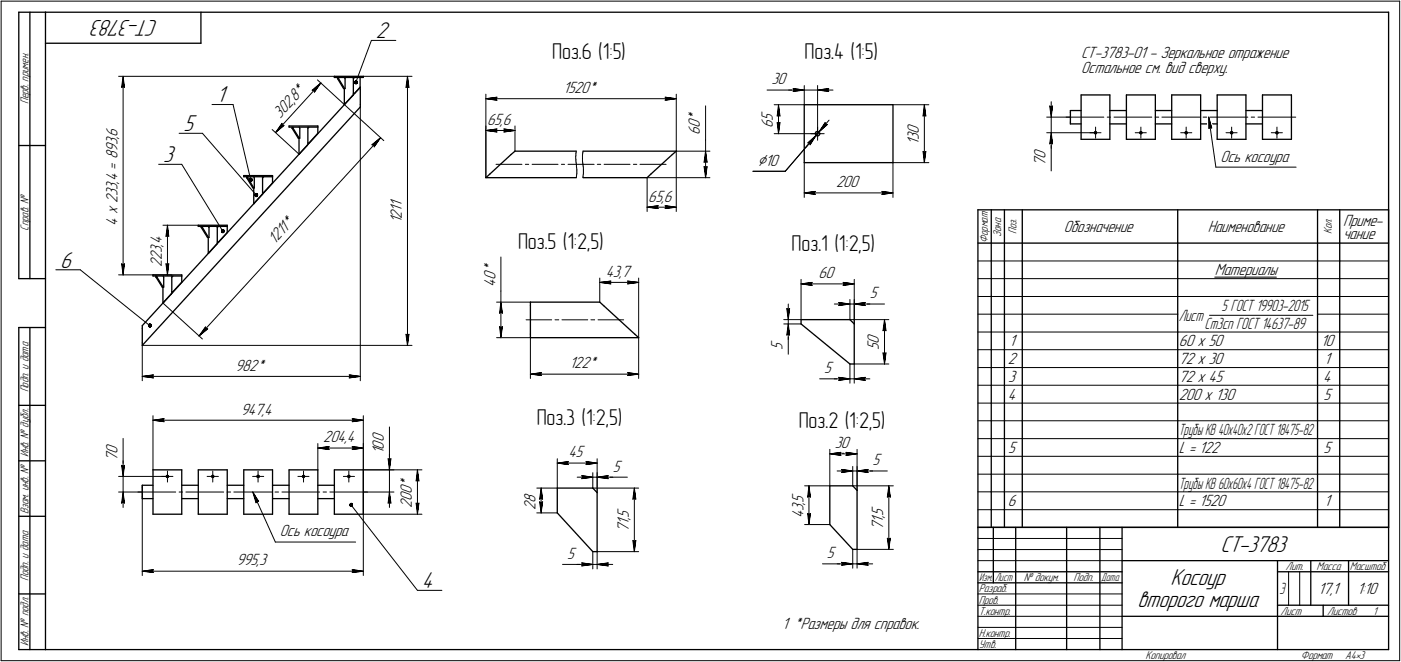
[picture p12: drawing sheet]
<svg xmlns="http://www.w3.org/2000/svg" width="631mm" height="298mm" viewBox="0 0 631 298" stroke-linecap="round" stroke-linejoin="round" font-family="sans-serif">
<defs><g id="words">
<g font-size="10.9">
<text x="71" y="9" transform="rotate(-180 71 9)">СТ-3783</text>
<text x="169" y="17">2</text>
<text x="97" y="46">1</text>
<text x="83" y="59">5</text>
<text x="73" y="73">3</text>
<text x="27" y="121">6</text>
<text x="550" y="249">СТ-3783</text>
<text x="527" y="264">Косоур</text>
<text x="190" y="265">4</text>
<text x="512" y="274">второго марша</text>
</g>
<g font-size="10.3">
<text x="249" y="27">Поз.6 (1:5)</text>
<text x="362" y="27">Поз.4 (1:5)</text>
<text x="233" y="112">Поз.5 (1:2,5)</text>
<text x="357" y="113">Поз.1 (1:2,5)</text>
<text x="242" y="191">Поз.3 (1:2,5)</text>
<text x="360" y="193">Поз.2 (1:2,5)</text>
</g>
<text font-size="8.5" x="341" y="75">Ç10</text>
<g font-size="7.8">
<text x="487" y="26">СТ-3783-01 - Зеркальное отражение</text>
<text x="487" y="33">Остальное см. вид сверху.</text>
<text x="254" y="42">1520*</text>
<text x="348" y="38">30</text>
<text x="133" y="46" transform="rotate(-48 133 46)">8*</text>
<text x="126" y="54" transform="rotate(-48 126 54)">302,</text>
<text x="219" y="56">65,6</text>
<text x="315" y="58" transform="rotate(-90 315 58)">0</text>
<text x="315" y="55" transform="rotate(-90 315 55)">*</text>
<text x="348" y="58" transform="rotate(-90 348 58)">6</text>
<text x="348" y="54" transform="rotate(-90 348 54)">5</text>
<text x="53" y="65" transform="rotate(-90 53 65)">3</text>
<text x="53" y="63" transform="rotate(-90 53 63)">,</text>
<text x="53" y="62" transform="rotate(-90 53 62)">6</text>
<text x="315" y="61" transform="rotate(-90 315 61)">6</text>
<text x="414" y="65" transform="rotate(-90 414 65)">1</text>
<text x="414" y="63" transform="rotate(-90 414 63)">3</text>
<text x="414" y="60" transform="rotate(-90 414 60)">0</text>
<text x="53" y="72" transform="rotate(-90 53 72)">8</text>
<text x="53" y="69" transform="rotate(-90 53 69)">9</text>
<text x="471" y="72" transform="rotate(-90 471 72)">0</text>
<text x="53" y="76" transform="rotate(-90 53 76)">=</text>
<text x="471" y="75" transform="rotate(-90 471 75)">7</text>
<text x="550" y="73">Ось косоура</text>
<text x="53" y="83" transform="rotate(-90 53 83)">,</text>
<text x="53" y="82" transform="rotate(-90 53 82)">4</text>
<text x="53" y="88" transform="rotate(-90 53 88)">3</text>
<text x="53" y="85" transform="rotate(-90 53 85)">3</text>
<text x="377" y="84">200</text>
<text x="53" y="91" transform="rotate(-90 53 91)">2</text>
<text x="181" y="95" transform="rotate(-90 181 95)">1</text>
<text x="181" y="93" transform="rotate(-90 181 93)">1</text>
<text x="292" y="91">65,6</text>
<text x="53" y="102" transform="rotate(-90 53 102)">4</text>
<text x="53" y="96" transform="rotate(-90 53 96)">х</text>
<text x="181" y="101" transform="rotate(-90 181 101)">1</text>
<text x="181" y="99" transform="rotate(-90 181 99)">2</text>
<text x="605" y="102">Приме-</text>
<text x="479" y="105">Обозначение</text>
<text x="544" y="105">Наименование</text>
<text x="605" y="107">чание</text>
<text x="73" y="114" transform="rotate(-90 73 114)">3</text>
<text x="73" y="111" transform="rotate(-90 73 111)">,</text>
<text x="73" y="110" transform="rotate(-90 73 110)">4</text>
<text x="124" y="110" transform="rotate(-48 124 110)">1211*</text>
<text x="73" y="117" transform="rotate(-90 73 117)">2</text>
<text x="73" y="120" transform="rotate(-90 73 120)">2</text>
<text x="223" y="126" transform="rotate(-90 223 126)">0</text>
<text x="223" y="123" transform="rotate(-90 223 123)">*</text>
<text x="273" y="125">43,7</text>
<text x="369" y="125">60</text>
<text x="547" y="124">Материалы</text>
<text x="223" y="129" transform="rotate(-90 223 129)">4</text>
<text x="392" y="134">5</text>
<text x="396" y="155" transform="rotate(-90 396 155)">0</text>
<text x="353" y="158" transform="rotate(-90 353 158)">5</text>
<text x="396" y="158" transform="rotate(-90 396 158)">5</text>
<text x="455" y="156">1</text>
<text x="531" y="156">60 x 50</text>
<text x="595" y="156">10</text>
<text x="106" y="167">982*</text>
<text x="257" y="166">122*</text>
<text x="454" y="164">2</text>
<text x="531" y="164">72 x 30</text>
<text x="597" y="164">1</text>
<text x="371" y="168">5</text>
<text x="454" y="172">3</text>
<text x="531" y="172">72 x 45</text>
<text x="596" y="172">4</text>
<text x="454" y="180">4</text>
<text x="531" y="180">200 x 130</text>
<text x="596" y="180">5</text>
<text x="108" y="187">947,4</text>
<text x="146" y="199">204,4</text>
<text x="173" y="202" transform="rotate(-90 173 202)">0</text>
<text x="173" y="199" transform="rotate(-90 173 199)">0</text>
<text x="376" y="202">30</text>
<text x="53" y="208" transform="rotate(-90 53 208)">7</text>
<text x="53" y="204" transform="rotate(-90 53 204)">0</text>
<text x="173" y="205" transform="rotate(-90 173 205)">1</text>
<text x="256" y="206">45</text>
<text x="393" y="210">5</text>
<text x="454" y="204">5</text>
<text x="531" y="204">L = 122</text>
<text x="596" y="204">5</text>
<text x="276" y="212">5</text>
<text x="186" y="219" transform="rotate(-90 186 219)">*</text>
<text x="186" y="226" transform="rotate(-90 186 226)">0</text>
<text x="186" y="222" transform="rotate(-90 186 222)">0</text>
<text x="241" y="226" transform="rotate(-90 241 226)">8</text>
<text x="362" y="227" transform="rotate(-90 362 227)">,</text>
<text x="362" y="226" transform="rotate(-90 362 226)">5</text>
<text x="186" y="229" transform="rotate(-90 186 229)">2</text>
<text x="241" y="229" transform="rotate(-90 241 229)">2</text>
<text x="283" y="233" transform="rotate(-90 283 233)">5</text>
<text x="362" y="233" transform="rotate(-90 362 233)">4</text>
<text x="362" y="230" transform="rotate(-90 362 230)">3</text>
<text x="398" y="233" transform="rotate(-90 398 233)">,</text>
<text x="398" y="232" transform="rotate(-90 398 232)">5</text>
<text x="454" y="228">6</text>
<text x="531" y="228">L = 1520</text>
<text x="597" y="228">1</text>
<text x="283" y="240" transform="rotate(-90 283 240)">7</text>
<text x="283" y="236" transform="rotate(-90 283 236)">1</text>
<text x="283" y="234" transform="rotate(-90 283 234)">,</text>
<text x="398" y="239" transform="rotate(-90 398 239)">7</text>
<text x="398" y="235" transform="rotate(-90 398 235)">1</text>
<text x="126" y="242">Ось косоура</text>
<text x="255" y="252">5</text>
<text x="372" y="251">5</text>
<text x="106" y="255">995,3</text>
<text x="594" y="268">17,1</text>
<text x="611" y="268">1:10</text>
<text x="352" y="283">1 *Размеры для справок.</text>
</g>
<g font-size="7.6">
<text x="550" y="140">5 ГОСТ 19903-2015</text>
<text x="531" y="144">Лист</text>
<text x="543" y="148">Ст3сп ГОСТ 14637-89</text>
</g>
<g font-size="7.5">
<text x="531" y="196">Трубы КВ 40х40х2 ГОСТ 18475-82</text>
<text x="531" y="220">Трубы КВ 60х60х4 ГОСТ 18475-82</text>
<text x="576" y="268">Э</text>
</g>
<g font-size="5.4">
<text x="13" y="47" transform="rotate(-90 13 47)">Перв. примен.</text>
<text x="13" y="104" transform="rotate(-90 13 104)">Справ. !</text>
<text x="451" y="107" transform="rotate(-90 451 107)">Зона</text>
<text x="458" y="105" transform="rotate(-90 458 105)">Поз.</text>
<text x="600" y="105" transform="rotate(-90 600 105)">Кол.</text>
<text x="445" y="109" transform="rotate(-90 445 109)">Формат</text>
<text x="13" y="177" transform="rotate(-90 13 177)">Подп. и дата</text>
<text x="13" y="206" transform="rotate(-90 13 206)">Инв. ! дубл.</text>
<text x="13" y="232" transform="rotate(-90 13 232)">Взам. инв. !</text>
<text x="579" y="257">Лит.</text>
<text x="593" y="257">Масса</text>
<text x="608" y="257">Масштаб</text>
<text x="13" y="262" transform="rotate(-90 13 262)">Подп. и дата</text>
<text x="461" y="262">! докум.</text>
<text x="484" y="262">Подп.</text>
<text x="441" y="267">Разраб.</text>
<text x="441" y="272">Пров.</text>
<text x="441" y="277">Т.контр.</text>
<text x="577" y="277">Лист</text>
<text x="598" y="277">Листов</text>
<text x="618" y="277">1</text>
<text x="441" y="287">Н.контр.</text>
<text x="13" y="291" transform="rotate(-90 13 291)">Инв. ! подл.</text>
<text x="441" y="292">Утв.</text>
<text x="516" y="297">Копировал</text>
<text x="586" y="297">Формат</text>
<text x="606" y="297">A4</text>
<text x="612" y="297">3</text>
</g>
<g font-size="5.3">
<text x="441" y="262">Изм.</text>
<text x="448" y="262">Лист</text>
<text x="496" y="262">Дата</text>
</g>
</g></defs>
<g fill="none" stroke="#000" stroke-width=".59">
<path d="M8 6v119zM8 6h12zM13 6v119zM20 6v287zM20 6h606zM20 19h71zM91 6v13zM626 6v287zM151 34v1zM151 34h13zM151 35h13zM152 35h.1"/>
<path d="M152 35l3 5zM155 40h.1M155 40v7zM155 35h.1M155 35v5zM159 35h1zM159 35v8zM162 39l-2 3zM162 35v4zM162 39l-98 108zM162 39v1zM164 34v1z"/>
<path d="M130 57h.1M130 57h13zM132 58h.1M132 57v1zM132 58l2 4zM132 58l3 4zM135 57v1zM135 58v4zM139 57v8zM139 58v-1zM143 57h.1M143 57v3z"/>
<path d="M156 47h-1zM159 43l-3 4zM159 42h1zM159 43h.1M162 47v1zM162 48l-98 108zM162 40v7zM362 47v26zM362 47h40zM367 60v1zM368 59h.1M368 59l-1 1z"/>
<path d="M368 59h1zM369 59v1zM369 60h.1M402 47v26zM482 51v4zM482 56h5zM482 50v1zM482 55v1zM482 50h5zM487 43v20zM487 43h13zM493 60h.1"/>
<path d="M493 59h1zM493 59h.1M494 59h.1M494 60h.1M500 43v20zM500 56h7zM500 50h7zM507 43v20zM507 43h13zM513 60h.1M514 59h.1M514 60h.1"/>
<path d="M520 43v20zM520 56h8zM520 50h8zM528 43v20zM528 43h13zM534 60h.1M534 59h.1M535 59h.1M535 60h.1M541 56h7zM541 50h7zM541 43v20z"/>
<path d="M548 43v20zM548 43h13zM554 60h.1M554 59h1zM554 59h.1M555 59h.1M555 60h.1M561 43v20zM561 56h8zM561 50h8zM569 43v20zM569 43h13z"/>
<path d="M575 60h.1M575 59h.1M576 59h.1M576 60h.1M582 43v20zM8 66h12zM110 79v1zM110 79h13zM110 80h13zM111 80h.1M112 80h.1M114 80h1z"/>
<path d="M118 80v7zM119 80h-1zM123 80v2zM123 79v1zM134 62h1zM135 69h.1M135 62v7zM135 62h.1M138 66l-3 3zM139 65l-1 1zM139 64h.1M143 60l-4 4z"/>
<path d="M221 78l9-8zM230 70l2-2zM232 68h28zM263 68h42zM293 78l10-8zM303 70l2-2zM362 73h40zM367 61h1zM368 61h.1M368 61h1zM369 61h.1M369 60v1z"/>
<path d="M487 63h13zM493 60h1zM507 63h13zM528 63h13zM548 63h13zM554 60h1zM569 63h13zM111 80h1zM111 80l3 5zM112 80l2 5zM114 85h.1M114 85v7z"/>
<path d="M115 80v5zM115 91l-1 1zM118 88l-3 3zM118 88v-1zM118 87h1zM123 82l-4 5zM219 80l2-2zM219 80h41zM263 80h29zM292 80l1-2zM441 94v143zM441 94h185z"/>
<path d="M447 94v15zM452 94v15zM461 94v15zM531 94v15zM594 94v15zM604 94v15zM626 94v143zM89 101v1zM89 101h13zM89 102h13zM91 102h.1M91 102l2 5z"/>
<path d="M91 102l3 5zM93 107h1zM94 114h.1M94 107v7zM94 102h.1M94 107h.1M94 102v5zM97 110l-3 4zM97 110h1zM98 109h.1M98 102v8zM98 102h.1"/>
<path d="M102 101v1zM102 105l-4 4zM102 102v3zM441 109h185zM447 109v9zM447 118v7zM452 109v9zM452 118v7zM461 109v9zM461 118v7zM531 109v9zM531 118v7z"/>
<path d="M594 109v9zM594 118v7zM604 109v9zM604 118v7zM8 125h12zM69 124h.1M69 124h13zM70 125h1zM70 124v1zM70 125l3 4zM71 124v1zM71 125l2 4z"/>
<path d="M73 129h.1M73 129v7zM73 124l1 1zM74 125v4zM74 136h-1zM77 133l-3 3zM77 131h1zM77 124v8zM77 132v1zM78 124l-1 1zM82 124h.1M82 127l-4 4z"/>
<path d="M82 124v3zM239 136v2zM239 136h31zM239 138v12zM270 136l2 2zM272 138l14 12zM447 125v9zM447 134v7zM452 125v9zM452 134v7zM461 125v9zM461 134v7z"/>
<path d="M531 125v9zM531 134v7zM594 125v9zM594 134v7zM604 125v9zM604 134v7zM8 147v146zM8 147h12zM13 147v146zM64 154v2zM64 148v6zM64 147v1z"/>
<path d="M239 152h49zM239 150v2zM286 150l2 2zM361 144v2zM361 146l22 18zM361 144h22zM383 144l2 2zM385 146v18zM447 141v9zM447 150v7zM447 157v9zM452 141v9z"/>
<path d="M452 150v7zM452 157v9zM461 141v9zM461 150v7zM461 157v9zM531 141v9zM531 150v7zM531 157v9zM594 141v9zM594 150v7zM594 157v9zM604 141v9z"/>
<path d="M604 150v7zM604 157v9zM383 164h2zM447 166v7zM447 173v9zM452 166v7zM452 173v9zM461 166v7zM461 173v9zM531 166v7zM531 173v9zM594 166v7z"/>
<path d="M594 173v9zM604 166v7zM604 173v9zM8 183h12zM447 182v7zM447 189v9zM447 198v7zM452 182v7zM452 189v9zM452 198v7zM461 182v7zM461 189v9z"/>
<path d="M461 198v7zM531 182v7zM531 189v9zM531 198v7zM594 182v7zM594 189v9zM594 198v7zM604 182v7zM604 189v9zM604 198v7zM8 208h12zM64 219v5z"/>
<path d="M64 219h5zM64 219h.1M69 212h13zM69 212v20zM75 215h.1M75 214h.1M76 215h.1M76 214h.1M82 212v20zM82 219h7zM89 212h13zM89 212v20z"/>
<path d="M96 215h.1M95 215h.1M96 214h.1M102 212v20zM102 219h8zM110 212h13zM110 212v20zM116 215h.1M116 214h.1M116 214h1zM116 215h1zM117 214h.1"/>
<path d="M117 215h.1M123 219h7zM123 212v20zM130 212h13zM130 212v20zM136 215h.1M137 215h.1M136 214h.1M137 214h.1M143 212v20zM143 219h8zM151 212h13z"/>
<path d="M151 212v20zM157 215h.1M157 214h.1M158 215h.1M164 212v20zM251 220v11zM251 220h16zM267 220l2 2zM374 219v17zM374 219h10zM384 219l2 2zM447 205v9z"/>
<path d="M447 214v7zM452 205v9zM452 214v7zM461 205v9zM461 214v7zM531 205v9zM531 214v7zM594 205v9zM594 214v7zM604 205v9zM604 214v7zM8 232h12z"/>
<path d="M64 224v1zM64 225h5zM69 232h13zM82 225h7zM89 232h13zM102 225h8zM110 232h13zM123 225h7zM130 232h13zM143 225h8zM151 232h13zM251 231l16 17z"/>
<path d="M269 222v26zM374 236l10 11zM386 221v26zM441 237h185zM441 237v56zM447 221v9zM447 230v7zM447 237v25zM452 221v9zM452 230v7zM458 237v56zM461 221v9z"/>
<path d="M461 230v7zM480 237v56zM495 237v56zM505 237v56zM531 221v9zM531 230v7zM594 221v9zM594 230v7zM604 221v9zM604 230v7zM267 248h2zM384 247h2z"/>
<path d="M441 257h64zM505 252h121zM575 252v41zM575 257h15zM590 252v21zM590 257h36zM607 252v21zM8 267h12zM441 262h64zM505 278h70zM575 278h51zM575 273h51z"/>
<path d="M596 273v5zM8 293h12zM20 293h606z"/>
</g>
<g fill="none" stroke="#000" stroke-width=".45">
<path d="M1 1v297zM1 1h630zM167 18l-7 19zM167 18h11zM631 1v297zM53 34h98zM55 39h.1M55 34l1 5zM55 39h1zM55 34v5zM55 34v90zM143 36l12 11z"/>
<path d="M145 37l-3 4zM145 37l-21 23zM164 34h22zM183 39h1zM184 34v5zM184 39h.1M184 34l-1 5zM184 34v122zM357 40l5 1zM357 40l1 1zM362 39v8zM368 39v21z"/>
<path d="M373 40v1zM96 47h9zM105 47l8 34zM123 58l12 11zM124 60l4-4zM127 56l-3 4zM127 56h.1M127 56h1zM141 41h.1M141 41l4-4zM141 41h1zM155 47l18 16z"/>
<path d="M162 48v123zM219 42v38zM219 57v23zM219 44h5zM219 44l5 1zM219 44h86zM219 59l5-1zM219 59h5zM219 59h13zM223 44l1 1zM223 59h1zM224 44h-1z"/>
<path d="M224 58l-1 1zM227 59h5zM227 58v1zM227 58l5 1zM227 59h.1M232 57v11zM300 45l5-1zM300 44h.1M300 44h5zM300 44v1zM305 42v26zM318 48v15z"/>
<path d="M346 41h11zM349 47h13zM350 52h1zM350 55l1 5zM350 55l1 1zM351 47v5zM351 52h.1M351 47l-1 5zM351 56v-1zM351 47v13zM351 55v5zM355 41h7z"/>
<path d="M357 41h5zM358 41h-1zM362 41h6zM368 57v3zM368 41h5zM368 41l5-1zM368 41h7zM369 59l4-3zM369 59l-1 2zM372 55v1zM372 55l-3 4zM372 56h1z"/>
<path d="M373 41h.1M373 54l-4 5zM402 47h16zM416 52h.1M416 47l1 5zM416 52h1zM416 47v5zM416 47v26zM472 60h22zM472 53h10zM473 48h1zM473 48l1 5z"/>
<path d="M474 60v5zM474 60l-1 5zM474 60v7zM474 48h.1M474 46v7zM474 53v7zM474 48v5zM480 53h17zM491 60h3zM494 60v2zM494 57v3zM494 60h2z"/>
<path d="M499 53h1zM502 53h17zM511 60h3zM514 60v2zM514 57v3zM514 60h2zM520 53h2zM523 53h18zM532 60h2zM534 60v2zM534 57v3zM534 60h3z"/>
<path d="M542 53h2zM544 53l2 5zM544 53l1 5zM544 53l4 22zM545 53h17zM545 57l1 1zM545 57v1zM552 60h3zM555 60v2zM555 57v3zM555 60h2zM564 53h1z"/>
<path d="M567 53h17zM573 60h2zM575 60v2zM575 57v3zM575 60h3zM71 74h11zM81 60h10zM82 74l18 30zM91 60l24 28zM168 65h.1M168 65l3-3zM168 65l1 1z"/>
<path d="M171 62l-2 4zM171 62l-81 89zM223 74h12zM237 74h1zM240 74h11zM253 74h1zM256 74h4zM259 71v1zM259 71h.1M259 72l1 1zM259 72h.1M259 70v1z"/>
<path d="M259 69v1zM260 73v1zM260 69h-1zM260 74h3zM260 74h.1M260 68v1zM260 79v1zM260 75v1zM260 74v1zM260 79h.1M260 76h.1M260 78v1z"/>
<path d="M260 77v1zM260 77h.1M260 76v1zM262 70v1zM262 71h.1M262 71v1zM262 72h.1M262 72v1zM262 69v1zM262 73l1 1zM263 69h-1zM263 74h.1"/>
<path d="M263 74h5zM263 68v1zM263 74v1zM263 79v1zM263 75v1zM263 79h.1M263 76h.1M263 76v1zM263 77h.1M263 77v1zM263 78v1zM269 74h2z"/>
<path d="M272 74h12zM285 74h2zM288 74h12zM305 68v27zM305 68h15zM317 73h1zM317 75l1 5zM317 75l1 1zM318 63v5zM318 68l1 5zM318 73h1zM318 68l-1 5z"/>
<path d="M318 76l1-1zM318 68v12zM319 75l-1 5zM339 77h15zM349 60h19zM362 73v16zM364 64l4-3zM364 64h1zM365 64v1zM365 60h3zM368 61l-14 16zM368 61l-3 4z"/>
<path d="M368 61l-5 5zM368 60v3zM368 60h3zM402 73h16zM402 73v16zM416 68v5zM416 68v1zM416 69l1-1zM417 68l-1 5zM473 65l1-1zM474 65v12zM474 64v1z"/>
<path d="M548 75h36zM292 80v15zM292 80h28zM292 93h5zM292 93l5 1zM292 93h13zM296 93l1 1zM297 93h-1zM300 94l5-1zM300 93h.1M300 93h5zM300 93v1z"/>
<path d="M362 87l5-1zM362 87l5 1zM362 87h40zM367 87v1zM367 86v1zM397 88l5-1zM397 86l1 1zM397 86l5 1zM398 87l-1 1zM55 119v5zM55 119h.1M55 119h1z"/>
<path d="M56 119l-1 5zM73 101h16zM75 119v5zM75 119h.1M75 106h.1M75 119h1zM75 101l1 5zM75 106h1zM75 101v5zM75 101v23zM76 119l-1 5zM226 116v15z"/>
<path d="M441 118h6zM447 118h5zM452 118h9zM461 118h70zM531 118h63zM594 118h10zM604 118h22zM25 121h11zM36 121l31 26zM53 124h16zM69 124h8zM73 136l18 17z"/>
<path d="M224 136h15zM226 131v5zM226 136v5zM226 136l-1 5zM226 136v16zM270 125v11zM270 127h5zM270 127l5 1zM270 127h18zM275 127v1zM275 127h.1M283 128l5-1z"/>
<path d="M283 127h.1M283 127h5zM283 127v1zM288 125v27zM354 139h1zM354 139l1 5zM355 139h1zM355 137v7zM356 139l-1 5zM361 126v18zM361 128l5-1zM361 128l5 1z"/>
<path d="M361 128h24zM365 128l1 1zM366 127l-1 1zM376 137h7zM378 136l5 1zM378 136v1zM378 138l5-1zM378 137v1zM380 129l5-1zM380 127v1zM380 127l5 1zM380 128v1z"/>
<path d="M383 135v9zM383 137h2zM385 126v20zM385 135v11zM385 137h5zM385 137l5 1zM385 137l5-1zM385 137h7zM389 137l1 1zM390 137h8zM390 136l-1 1zM441 125h6z"/>
<path d="M441 134h6zM447 125h5zM447 134h5zM452 125h9zM452 134h9zM461 125h70zM461 134h70zM531 125h63zM531 134h63zM547 125h28zM594 125h10zM594 134h10z"/>
<path d="M604 125h22zM604 134h22zM64 156h122zM64 156v15zM90 151l4-3zM93 147l-3 4zM93 147v1zM93 148h1zM183 151l1 5zM183 151h1zM184 151h.1M184 151v5z"/>
<path d="M224 152h15zM225 141h1zM225 147l1 5zM225 147l1 1zM226 141h.1M226 148v-1zM226 147v5zM237 144h11zM239 152v18zM250 144h2zM253 144h12zM266 144h2z"/>
<path d="M269 144h12zM288 152v18zM353 146h8zM353 144h8zM354 151l1-1zM355 146v5zM355 151v9zM355 146l-1 5zM355 150l1 1zM355 146l1 5zM355 146v7zM355 144v2z"/>
<path d="M383 144h17zM398 149v-1zM398 159v5zM398 159h.1M398 144l1 5zM398 148l1 1zM398 144v5zM398 159h1zM398 144v20zM399 159l-1 5zM441 141h6zM441 150h6z"/>
<path d="M441 157h6zM447 141h5zM447 150h5zM447 157h5zM452 141h9zM452 150h9zM452 157h9zM461 141h70zM461 150h70zM461 157h70zM531 150h63zM531 157h63z"/>
<path d="M545 142h46zM594 141h10zM594 150h10zM594 157h10zM604 141h22zM604 150h22zM604 157h22zM64 170l5-1zM64 170h5zM64 170h98zM69 170h.1M69 169v1z"/>
<path d="M157 170h5zM157 169l1 1zM157 169l5 1zM158 170h-1zM239 168h5zM239 168l5 1zM239 168h49zM243 168l1 1zM244 168h-1zM283 169l5-1zM283 168h.1M283 168h5z"/>
<path d="M283 168v1zM369 171h9zM376 171h7zM378 171h5zM378 170l5 1zM378 170v1zM378 171h.1M383 164v9zM383 171h2zM385 164h15zM385 164v9zM385 171h5z"/>
<path d="M385 171l5-1zM385 171h7zM389 171h1zM390 170l-1 1zM441 166h6zM441 173h6zM447 166h5zM447 173h5zM452 166h9zM452 173h9zM461 166h70zM461 173h70z"/>
<path d="M531 166h63zM531 173h63zM594 166h10zM594 173h10zM604 166h22zM604 173h22zM55 197v13zM69 187v25zM69 189h5zM69 189l5 1zM69 189h95zM73 189l1 1z"/>
<path d="M74 189h-1zM143 200v12zM159 190l5-1zM159 189h.1M159 189h5zM159 189v1zM164 200v12zM164 187v25zM175 192v15zM441 182h6zM441 189h6zM441 198h6z"/>
<path d="M447 182h5zM447 189h5zM447 198h5zM452 182h9zM452 189h9zM452 198h9zM461 182h70zM461 189h70zM461 198h70zM531 182h63zM531 189h63zM531 198h63z"/>
<path d="M594 182h10zM594 189h10zM594 198h10zM604 182h22zM604 189h22zM604 198h22zM53 215h22zM55 210h.1M55 210v5zM55 210h1zM55 208v7zM55 215v7z"/>
<path d="M56 210l-1 5zM64 219v40zM73 215h2zM75 215v2zM75 212v3zM75 215h3zM93 215h3zM96 215v2zM96 212v3zM96 215h2zM114 215h2zM116 215v2z"/>
<path d="M116 212v3zM116 215h3zM134 215h3zM137 215v2zM137 212v3zM137 215h2zM143 202l5-1zM143 202h5zM143 202h21zM148 202h.1M148 201v1zM155 215h2z"/>
<path d="M157 215v2zM157 212v3zM157 215h3zM159 202h5zM159 201v1zM159 201l5 1zM159 202h.1M164 212v47zM164 212h26zM164 212h13zM175 207h.1M175 207v5z"/>
<path d="M175 207h1zM175 205v7zM175 212v10zM176 207l-1 5zM187 217l1-1zM188 212l1 5zM188 216l1 1zM188 212l-1 5zM188 212v20zM242 220h9zM244 220v5zM244 220l-1 5z"/>
<path d="M244 220v11zM251 207v13zM251 209l5-1zM251 209h5zM251 209h18zM256 209h.1M256 208v1zM260 215h7zM262 214l5 1zM262 214l1 1zM262 216l5-1zM263 215l-1 1z"/>
<path d="M264 209h5zM264 208v1zM264 208l5 1zM264 209h.1M267 220h21zM267 213v7zM267 215h2zM269 213v9zM269 215h5zM269 207v15zM269 215l5 1zM269 215l5-1z"/>
<path d="M269 215h7zM274 215v1zM274 215h9zM274 214v1zM286 220v5zM286 220l-1 5zM286 220v28zM362 219h12zM364 219l1 5zM364 219v5zM364 219v17zM374 202v17z"/>
<path d="M374 204h5zM374 204l5 1zM374 204h12zM376 204h6zM377 212h7zM378 204l1 1zM379 204h-1zM379 211l5 1zM379 211l1 1zM379 213l5-1zM380 212l-1 1zM381 205l5-1z"/>
<path d="M381 204h1zM381 204h5zM382 204l-1 1zM384 219h18zM384 210v9zM384 212h2zM386 210v11zM386 212h5zM386 202v19zM386 212l5 1zM386 212l5-1zM386 212h7z"/>
<path d="M391 212v1zM391 212h9zM391 211v1zM400 219l1 5zM400 219v5zM400 219v28zM441 205h6zM441 214h6zM447 205h5zM447 214h5zM452 205h9zM452 214h9z"/>
<path d="M461 205h70zM461 214h70zM531 205h63zM531 214h63zM594 205h10zM594 214h10zM604 205h22zM604 214h22zM53 222h11zM55 227v-1zM55 222v5zM55 226l1 1z"/>
<path d="M55 222l1 5zM55 222v7zM62 222h17zM81 222h1zM84 222h17zM102 222h2zM105 222h17zM114 222l3 4zM114 222l1 4zM114 222l10 22zM116 226h1zM116 226h-1z"/>
<path d="M124 222h1zM127 222h17zM146 222h1zM149 222h17zM158 227l30 39zM164 232h26zM164 222h13zM175 227v-1zM175 222v5zM175 226l1 1zM175 222l1 5zM175 222v7z"/>
<path d="M187 227l1 5zM187 227h1zM188 227h1zM189 227l-1 5zM242 231h9zM243 225l1-1zM243 226l1 5zM243 226h1zM244 224v1zM244 226h.1M244 226v5zM285 225l1-1z"/>
<path d="M286 224v1zM362 236h12zM364 224v-1zM364 231v5zM364 231v1zM364 223l1 1zM364 232l1-1zM365 231l-1 5zM400 224v-1zM400 223l1 1zM441 221h6zM441 230h6z"/>
<path d="M447 221h5zM447 230h5zM452 221h9zM452 230h9zM461 221h70zM461 230h70zM531 221h63zM531 230h63zM594 221h10zM594 230h10zM604 221h22zM604 230h22z"/>
<path d="M64 257h5zM64 257l5 1zM64 257h100zM69 257v1zM69 257h.1M124 244h36zM159 258l5-1zM159 257h.1M159 257h5zM159 257v1zM253 254h9zM260 254h7z"/>
<path d="M262 254h5zM262 253l5 1zM262 253l1 1zM262 255l5-1zM263 254l-1 1zM267 248v8zM267 254h2zM269 248h19zM269 248v8zM269 254l5 1zM269 254l5-1zM269 254h7z"/>
<path d="M274 254v1zM274 253v1zM285 243l1 5zM285 243l1 1zM286 244v-1zM286 243v5zM371 254h8zM377 254h7zM379 254h5zM379 253l5 1zM379 253l1 1zM379 255l5-1z"/>
<path d="M380 254l-1 1zM384 247v9zM384 254h2zM386 247h16zM386 247v9zM386 254l5 1zM386 254l5-1zM386 254h7zM391 254v1zM391 253v1zM400 242v5zM400 242v1z"/>
<path d="M400 243l1-1zM401 242l-1 5zM441 247h64zM441 252h64zM441 242h64zM580 257v16zM585 257v16zM188 266h11zM441 267h64zM441 273h64zM441 278h64zM1 298h630z"/>
<path d="M441 283h64zM441 288h64z"/>
</g>
<g fill="#fff" stroke="#fff" stroke-width=".45">
<path d="M175 89h8zM175 89h8zM175 89h8zM175 89h8zM175 90h8zM175 90h8zM175 90h8zM175 90h8zM175 90h8zM175 90h8zM175 90h8zM175 90h8zM175 90h8zM175 90h8zM175 90h8zM175 91h8zM175 91h8zM175 91h8zM175 91h8zM175 91h8zM175 91h8zM175 91h8zM175 91h8zM175 91h8zM175 91h8zM175 91h8zM175 91h8zM175 92h8zM175 92h8zM175 92h8zM175 92h8zM175 92h8zM175 92h8zM175 92h8zM175 92h8zM175 92h8zM175 92h8zM175 92h8zM175 92h8zM175 93h8zM175 93h8zM175 93h8zM175 93h8zM175 93h8zM175 93h8zM175 93h8zM175 93h8zM175 93h8zM175 93h8zM175 93h8zM175 93h8zM175 94h8zM175 94h8zM175 94h8zM175 94h8zM175 94h8zM175 94h8zM175 94h8zM175 94h8zM175 94h8zM175 94h8zM175 94h8zM175 94h8zM175 95h8zM175 95h8zM175 95h8zM175 95h8zM175 95h8zM175 95h8zM175 95h8zM175 95h8zM175 95h8zM175 95h8zM175 95h8zM175 96h8zM175 96h8zM175 96h8zM175 96h8zM175 96h8zM175 96h8zM175 96h8zM175 96h8zM175 96h8zM175 96h8zM175 96h8zM175 96h8zM175 97h8zM175 97h8zM175 97h8zM175 97h8zM175 97h8zM175 97h8zM175 97h8zM175 97h8zM175 97h8zM175 97h8zM175 97h8zM175 97h8zM175 98h8zM175 98h8zM175 98h8zM175 98h8zM175 98h8zM175 98h8zM175 98h8zM175 98h8zM175 98h8zM175 98h8zM175 98h8zM175 98h8zM175 99h8zM175 99h8zM175 99h8zM175 99h8zM175 99h8zM175 99h8zM175 99h8zM175 99h8zM175 99h8zM175 99h8zM175 99h8zM175 99h8zM175 100h8zM175 100h8zM175 100h8zM175 100h8zM175 100h8zM175 100h8zM175 100h8zM175 100h8zM175 100h8zM175 100h8zM175 100h8zM175 100h8z"/>
<path d="M183 35h1zM183 35h1zM183 35h1zM183 35h1zM183 35h1zM183 35h1zM183 35h1zM183 35h1zM183 35h1zM183 36h1zM183 36h1zM183 36h1zM183 36h1zM183 36h1zM183 36h1zM183 36h1zM183 36h1zM183 36h1zM183 36h1zM183 36h1zM183 36h1zM183 37h1zM183 37h1zM183 37h1zM183 37h1zM183 37h1zM183 37h1zM183 37h1zM183 37h1zM183 37h1zM183 37h1zM183 37h2zM183 38h2zM183 38h2zM183 38h2zM183 38h2zM183 38h2zM183 38h2zM183 38h2zM183 38h2zM183 38h2zM183 38h2zM183 38h2zM183 38h2zM183 39h2zM183 39h2zM183 39h2zM183 39h2zM183 39h2zM183 39h2zM183 39h2zM183 39h2zM182 39h3zM182 39h3zM182 39h3zM182 39h3zM182 40h3zM182 40h3zM182 40h3zM182 40h3z"/>
<path d="M182 150h3zM182 150h3zM182 150h3zM182 150h3zM182 150h3zM182 150h3zM182 151h3zM182 151h3zM182 151h3zM183 151h2zM183 151h2zM183 151h2zM183 151h2zM183 151h2zM183 151h2zM183 151h2zM183 151h2zM183 151h2zM183 152h2zM183 152h2zM183 152h2zM183 152h2zM183 152h2zM183 152h2zM183 152h2zM183 152h2zM183 152h2zM183 152h2zM183 152h2zM183 152h1zM183 153h1zM183 153h1zM183 153h1zM183 153h1zM183 153h1zM183 153h1zM183 153h1zM183 153h1zM183 153h1zM183 153h1zM183 153h1zM183 154h1zM183 154h1zM183 154h1zM183 154h1zM183 154h1zM183 154h1zM183 154h1zM183 154h1zM183 154h1zM183 154h1zM183 154h1zM183 154h1zM183 155h1zM183 155h1zM183 155h1zM183 155h1zM183 155h1zM183 155h1zM183 155h1zM183 155h1z"/>
<path d="M47 57h7zM47 57h7zM47 57h7zM47 57h7zM47 57h7zM47 57h7zM47 57h7zM47 57h7zM47 57h7zM47 57h7zM47 57h7zM47 57h7zM47 58h7zM47 58h7zM47 58h7zM47 58h7zM47 58h7zM47 58h7zM47 58h7zM47 58h7zM47 58h7zM47 58h7zM47 58h7zM47 59h7zM47 59h7zM47 59h7zM47 59h7zM47 59h7zM47 59h7zM47 59h7zM47 59h7zM47 59h7zM47 59h7zM47 59h7zM47 59h7zM47 60h7zM47 60h7zM47 60h7zM47 60h7zM47 60h7zM47 60h7zM47 60h7zM47 60h7zM47 60h7zM47 60h7zM47 60h7zM47 60h7zM47 61h7zM47 61h7zM47 61h7zM47 61h7zM47 61h7zM47 61h7zM47 61h7zM47 61h7zM47 61h7zM47 61h7zM47 61h7zM47 61h7zM47 62h7zM47 62h7zM47 62h7zM47 62h7zM47 62h7zM47 62h7zM47 62h7zM47 62h7zM47 62h7zM47 62h7zM47 62h7zM47 62h7zM47 63h7zM47 63h7zM47 63h7zM47 63h7zM47 63h7zM47 63h7zM47 63h7zM47 63h7zM47 63h7zM47 63h7zM47 63h7zM47 63h7zM47 64h7zM47 64h7zM47 64h7zM47 64h7zM47 64h7zM47 64h7zM47 64h7zM47 64h7zM47 64h7zM47 64h7zM47 64h7zM47 65h7zM47 65h7zM47 65h7zM47 65h7zM47 65h7zM47 65h7zM47 65h7zM47 65h7zM47 65h7zM47 65h7zM47 65h7zM47 65h7zM47 66h7zM47 66h7zM47 66h7zM47 66h7zM47 66h7zM47 66h7zM47 66h7zM47 66h7zM47 66h7zM47 66h7zM47 66h7zM47 66h7zM47 67h7zM47 67h7zM47 67h7zM47 67h7zM47 67h7zM47 67h7zM47 67h7zM47 67h7zM47 67h7zM47 67h7zM47 67h7zM47 67h7zM47 68h7zM47 68h7zM47 68h7zM47 68h7zM47 68h7zM47 68h7zM47 68h7zM47 68h7zM47 68h7zM47 68h7zM47 68h7zM47 68h7zM47 69h7zM47 69h7zM47 69h7zM47 69h7zM47 69h7zM47 69h7zM47 69h7zM47 69h7zM47 69h7zM47 69h7zM47 69h7zM47 70h7zM47 70h7zM47 70h7zM47 70h7zM47 70h7zM47 70h7zM47 70h7zM47 70h7zM47 70h7zM47 70h7zM47 70h7zM47 70h7zM47 71h7zM47 71h7zM47 71h7zM47 71h7zM47 71h7zM47 71h7zM47 71h7zM47 71h7zM47 71h7zM47 71h7zM47 71h7zM47 71h7zM47 72h7zM47 72h7zM47 72h7zM47 72h7zM47 72h7zM47 72h7zM47 72h7zM47 72h7zM47 72h7zM47 72h7zM47 72h7zM47 72h7zM47 73h7zM47 73h7zM47 73h7zM47 73h7zM47 73h7zM47 73h7zM47 73h7zM47 73h7zM47 73h7zM47 73h7zM47 73h7zM47 73h7zM47 74h7zM47 74h7zM47 74h7zM47 74h7zM47 74h7zM47 74h7zM47 74h7zM47 74h7zM47 74h7zM47 74h7zM47 74h7zM47 75h7zM47 75h7zM47 75h7zM47 75h7zM47 75h7zM47 75h7zM47 75h7zM47 75h7zM47 75h7zM47 75h7zM47 75h7zM47 75h7zM47 76h7zM47 76h7zM47 76h7zM47 76h7zM47 76h7zM47 76h7zM47 76h7zM47 76h7zM47 76h7zM47 76h7zM47 76h7zM47 76h7zM47 77h7zM47 77h7zM47 77h7zM47 77h7zM47 77h7zM47 77h7zM47 77h7zM47 77h7zM47 77h7zM47 77h7zM47 77h7zM47 77h7zM47 78h7zM47 78h7zM47 78h7zM47 78h7zM47 78h7zM47 78h7zM47 78h7zM47 78h7zM47 78h7zM47 78h7zM47 78h7zM47 78h7zM47 79h7zM47 79h7zM47 79h7zM47 79h7zM47 79h7zM47 79h7zM47 79h7zM47 79h7zM47 79h7zM47 79h7zM47 79h7zM47 80h7zM47 80h7zM47 80h7zM47 80h7zM47 80h7zM47 80h7zM47 80h7zM47 80h7zM47 80h7zM47 80h7zM47 80h7zM47 80h7zM47 81h7zM47 81h7zM47 81h7zM47 81h7zM47 81h7zM47 81h7zM47 81h7zM47 81h7zM47 81h7zM47 81h7zM47 81h7zM47 81h7zM47 82h7zM47 82h7zM47 82h7zM47 82h7zM47 82h7zM47 82h7zM47 82h7zM47 82h7zM47 82h7zM47 82h7zM47 82h7zM47 82h7zM47 83h7zM47 83h7zM47 83h7zM47 83h7zM47 83h7zM47 83h7zM47 83h7zM47 83h7zM47 83h7zM47 83h7zM47 83h7zM47 83h7zM47 84h7zM47 84h7zM47 84h7zM47 84h7zM47 84h7zM47 84h7zM47 84h7zM47 84h7zM47 84h7zM47 84h7zM47 84h7zM47 84h7zM47 85h7zM47 85h7zM47 85h7zM47 85h7zM47 85h7zM47 85h7zM47 85h7zM47 85h7zM47 85h7zM47 85h7zM47 85h7zM47 86h7zM47 86h7zM47 86h7zM47 86h7zM47 86h7zM47 86h7zM47 86h7zM47 86h7zM47 86h7zM47 86h7zM47 86h7zM47 86h7zM47 87h7zM47 87h7zM47 87h7zM47 87h7zM47 87h7zM47 87h7zM47 87h7zM47 87h7zM47 87h7zM47 87h7zM47 87h7zM47 87h7zM47 88h7zM47 88h7zM47 88h7zM47 88h7zM47 88h7zM47 88h7zM47 88h7zM47 88h7zM47 88h7zM47 88h7zM47 88h7zM47 88h7zM47 89h7zM47 89h7zM47 89h7zM47 89h7zM47 89h7zM47 89h7zM47 89h7zM47 89h7zM47 89h7zM47 89h7zM47 89h7zM47 89h7zM47 90h7zM47 90h7zM47 90h7zM47 90h7zM47 90h7zM47 90h7zM47 90h7zM47 90h7zM47 90h7zM47 90h7zM47 90h7zM47 91h7zM47 91h7zM47 91h7zM47 91h7zM47 91h7zM47 91h7zM47 91h7zM47 91h7zM47 91h7zM47 91h7zM47 91h7zM47 91h7zM47 92h7zM47 92h7zM47 92h7zM47 92h7zM47 92h7zM47 92h7zM47 92h7zM47 92h7zM47 92h7zM47 92h7zM47 92h7zM47 92h7zM47 93h7zM47 93h7zM47 93h7zM47 93h7zM47 93h7zM47 93h7zM47 93h7zM47 93h7zM47 93h7zM47 93h7zM47 93h7zM47 93h7zM47 94h7zM47 94h7zM47 94h7zM47 94h7zM47 94h7zM47 94h7zM47 94h7zM47 94h7zM47 94h7zM47 94h7zM47 94h7zM47 94h7zM47 95h7zM47 95h7zM47 95h7zM47 95h7zM47 95h7zM47 95h7zM47 95h7zM47 95h7zM47 95h7zM47 95h7zM47 95h7zM47 96h7zM47 96h7zM47 96h7zM47 96h7zM47 96h7zM47 96h7zM47 96h7zM47 96h7zM47 96h7zM47 96h7zM47 96h7zM47 96h7zM47 97h7zM47 97h7zM47 97h7zM47 97h7zM47 97h7zM47 97h7zM47 97h7zM47 97h7zM47 97h7zM47 97h7zM47 97h7zM47 97h7zM47 98h7zM47 98h7zM47 98h7zM47 98h7zM47 98h7zM47 98h7zM47 98h7zM47 98h7zM47 98h7zM47 98h7zM47 98h7zM47 98h7zM47 99h7zM47 99h7zM47 99h7zM47 99h7zM47 99h7zM47 99h7zM47 99h7zM47 99h7zM47 99h7zM47 99h7zM47 99h7zM47 99h7zM47 100h7zM47 100h7zM47 100h7zM47 100h7zM47 100h7zM47 100h7zM47 100h7zM47 100h7zM47 100h7zM47 100h7zM47 100h7zM47 100h7zM47 101h7zM47 101h7zM47 101h7zM47 101h7zM47 101h7zM47 101h7zM47 101h7zM47 101h7zM47 101h7zM47 101h7zM47 101h7zM47 102h7z"/>
<path d="M55 35h1zM55 35h1zM55 35h1zM55 35h1zM55 35h1zM55 35h1zM55 35h1zM55 35h1zM55 36h1zM55 36h1zM55 36h1zM55 36h1zM55 36h1zM55 36h1zM55 36h1zM55 36h1zM55 36h1zM55 36h1zM55 36h1zM55 36h1zM55 37h1zM55 37h1zM55 37h1zM55 37h1zM55 37h1zM55 37h1zM55 37h1zM55 37h1zM55 37h1zM55 37h1zM55 37h1zM55 38h1zM55 38h1zM55 38h1zM55 38h1zM55 38h1zM55 38h1zM54 38h2zM54 38h2zM54 38h2zM54 38h2zM54 38h2zM54 38h2zM54 39h2zM54 39h2zM54 39h3zM54 39h3zM54 39h3zM54 39h3zM54 39h3zM54 39h3zM54 39h3zM54 39h3zM54 39h3zM54 39h3zM54 40h3zM54 40h3zM54 40h3zM54 40h3z"/>
<path d="M54 118h3zM54 118h3zM54 118h3zM54 119h3zM54 119h3zM54 119h3zM54 119h3zM54 119h3zM54 119h3zM54 119h3zM54 119h3zM54 119h3zM54 119h3zM54 119h3zM54 119h3zM54 120h2zM54 120h2zM54 120h2zM54 120h2zM54 120h2zM54 120h2zM54 120h2zM54 120h2zM55 120h1zM55 120h1zM55 120h1zM55 120h1zM55 121h1zM55 121h1zM55 121h1zM55 121h1zM55 121h1zM55 121h1zM55 121h1zM55 121h1zM55 121h1zM55 121h1zM55 121h1zM55 121h1zM55 122h1zM55 122h1zM55 122h1zM55 122h1zM55 122h1zM55 122h1zM55 122h1zM55 122h1zM55 122h1zM55 122h1zM55 122h1zM55 123h1zM55 123h1zM55 123h1zM55 123h1zM55 123h1zM55 123h1zM55 123h1zM55 123h1zM55 123h1zM55 123h1z"/>
<path d="M67 105h7zM67 105h7zM67 105h7zM67 105h7zM67 105h7zM67 105h7zM67 105h7zM67 106h7zM67 106h7zM67 106h7zM67 106h7zM67 106h7zM67 106h7zM67 106h7zM67 106h7zM67 106h7zM67 106h7zM67 106h7zM67 107h7zM67 107h7zM67 107h7zM67 107h7zM67 107h7zM67 107h7zM67 107h7zM67 107h7zM67 107h7zM67 107h7zM67 107h7zM67 107h7zM67 108h7zM67 108h7zM67 108h7zM67 108h7zM67 108h7zM67 108h7zM67 108h7zM67 108h7zM67 108h7zM67 108h7zM67 108h7zM67 108h7zM67 109h7zM67 109h7zM67 109h7zM67 109h7zM67 109h7zM67 109h7zM67 109h7zM67 109h7zM67 109h7zM67 109h7zM67 109h7zM67 109h7zM67 110h7zM67 110h7zM67 110h7zM67 110h7zM67 110h7zM67 110h7zM67 110h7zM67 110h7zM67 110h7zM67 110h7zM67 110h7zM67 110h7zM67 111h7zM67 111h7zM67 111h7zM67 111h7zM67 111h7zM67 111h7zM67 111h7zM67 111h7zM67 111h7zM67 111h7zM67 111h7zM67 112h7zM67 112h7zM67 112h7zM67 112h7zM67 112h7zM67 112h7zM67 112h7zM67 112h7zM67 112h7zM67 112h7zM67 112h7zM67 112h7zM67 113h7zM67 113h7zM67 113h7zM67 113h7zM67 113h7zM67 113h7zM67 113h7zM67 113h7zM67 113h7zM67 113h7zM67 113h7zM67 113h7zM67 114h7zM67 114h7zM67 114h7zM67 114h7zM67 114h7zM67 114h7zM67 114h7zM67 114h7zM67 114h7zM67 114h7zM67 114h7zM67 114h7zM67 115h7zM67 115h7zM67 115h7zM67 115h7zM67 115h7zM67 115h7zM67 115h7zM67 115h7zM67 115h7zM67 115h7zM67 115h7zM67 115h7zM67 116h7zM67 116h7zM67 116h7zM67 116h7zM67 116h7zM67 116h7zM67 116h7zM67 116h7zM67 116h7zM67 116h7zM67 116h7zM67 117h7zM67 117h7zM67 117h7zM67 117h7zM67 117h7zM67 117h7zM67 117h7zM67 117h7zM67 117h7zM67 117h7zM67 117h7zM67 117h7zM67 118h7zM67 118h7zM67 118h7zM67 118h7zM67 118h7zM67 118h7zM67 118h7zM67 118h7zM67 118h7zM67 118h7zM67 118h7zM67 118h7zM67 119h7zM67 119h7zM67 119h7zM67 119h7zM67 119h7zM67 119h7zM67 119h7zM67 119h7zM67 119h7zM67 119h7zM67 119h7zM67 119h7zM67 120h7zM67 120h7zM67 120h7zM67 120h7zM67 120h7zM67 120h7zM67 120h7zM67 120h7z"/>
<path d="M74 118h3zM74 118h3zM74 118h3zM74 119h3zM74 119h3zM74 119h3zM74 119h3zM74 119h3zM74 119h3zM74 119h3zM74 119h3zM74 119h3zM74 119h3zM74 119h3zM74 119h3zM74 120h2zM74 120h2zM74 120h2zM74 120h2zM74 120h2zM74 120h2zM74 120h2zM74 120h2zM75 120h1zM75 120h1zM75 120h1zM75 120h1zM75 121h1zM75 121h1zM75 121h1zM75 121h1zM75 121h1zM75 121h1zM75 121h1zM75 121h1zM75 121h1zM75 121h1zM75 121h1zM75 121h1zM75 122h1zM75 122h1zM75 122h1zM75 122h1zM75 122h1zM75 122h1zM75 122h1zM75 122h1zM75 122h1zM75 122h1zM75 122h1zM75 123h1zM75 123h1zM75 123h1zM75 123h1zM75 123h1zM75 123h1zM75 123h1zM75 123h1zM75 123h1zM75 123h1z"/>
<path d="M75 102h1zM75 102h1zM75 102h1zM75 102h1zM75 102h1zM75 102h1zM75 102h1zM75 103h1zM75 103h1zM75 103h1zM75 103h1zM75 103h1zM75 103h1zM75 103h1zM75 103h1zM75 103h1zM75 103h1zM75 103h1zM75 103h1zM75 104h1zM75 104h1zM75 104h1zM75 104h1zM75 104h1zM75 104h1zM75 104h1zM75 104h1zM75 104h1zM75 104h1zM75 104h1zM75 104h1zM75 105h1zM75 105h1zM75 105h1zM75 105h1zM75 105h1zM75 105h1zM74 105h2zM74 105h2zM74 105h2zM74 105h2zM74 105h2zM74 105h2zM74 106h2zM74 106h2zM74 106h3zM74 106h3zM74 106h3zM74 106h3zM74 106h3zM74 106h3zM74 106h3zM74 106h3zM74 106h3zM74 107h3zM74 107h3zM74 107h3zM74 107h3zM74 107h3z"/>
<path d="M106 161h14zM106 161h14zM106 162h14zM106 162h14zM106 162h14zM106 162h14zM106 162h14zM106 162h14zM106 162h14zM106 162h14zM106 162h14zM106 162h14zM106 162h14zM106 162h14zM106 163h14zM106 163h14zM106 163h14zM106 163h14zM106 163h14zM106 163h14zM106 163h14zM106 163h14zM106 163h14zM106 163h14zM106 163h14zM106 163h14zM106 164h14zM106 164h14zM106 164h14zM106 164h14zM106 164h14zM106 164h14zM106 164h14zM106 164h14zM106 164h14zM106 164h14zM106 164h14zM106 165h14zM106 165h14zM106 165h14zM106 165h14zM106 165h14zM106 165h14zM106 165h14zM106 165h14zM106 165h14zM106 165h14zM106 165h14zM106 165h14zM106 166h14zM106 166h14zM106 166h14zM106 166h14zM106 166h14zM106 166h14zM106 166h14zM106 166h14zM106 166h14zM106 166h14zM106 166h14zM106 166h14zM106 167h14zM106 167h14zM106 167h14zM106 167h14zM106 167h14zM106 167h14zM106 167h14zM106 167h14zM106 167h14zM106 167h14zM106 167h14zM106 167h14zM106 168h14zM106 168h14zM106 168h14zM106 168h14zM106 168h14zM106 168h14zM106 168h14zM106 168h14zM106 168h14zM106 168h14zM106 168h14z"/>
<path d="M157 168h1zM157 168h2zM157 169h2zM157 169h3zM157 169h4zM157 169h4zM157 169h4zM157 169h4zM157 169h4zM157 169h5zM157 169h5zM157 169h5zM157 169h5zM157 170h5zM157 170h5zM157 170h5zM157 170h5zM157 170h5zM157 170h4zM157 170h4zM157 170h4zM157 170h4zM157 170h4zM157 170h3zM157 170h2zM157 171h1zM157 171h1z"/>
<path d="M69 168h1zM68 168h2zM68 168h2zM67 169h3zM67 169h3zM66 169h4zM66 169h4zM66 169h4zM65 169h5zM65 169h5zM65 169h5zM65 169h5zM65 169h5zM64 169h6zM64 170h6zM64 170h6zM65 170h5zM65 170h5zM65 170h5zM65 170h5zM65 170h5zM66 170h4zM66 170h4zM66 170h4zM67 170h3zM67 170h3zM68 171h2zM69 171h1z"/>
<path d="M129 96h1zM129 96h1zM129 96h1zM129 96h1zM129 96h1zM129 97h1zM129 97h1zM129 97h1zM129 97h1zM129 97h2zM129 97h2zM128 97h3zM128 97h3zM128 97h3zM128 97h3zM128 97h3zM128 97h3zM128 98h3zM128 98h3zM128 98h3zM128 98h4zM128 98h4zM128 98h4zM128 98h4zM127 98h5zM127 98h5zM127 98h5zM127 98h5zM127 98h5zM127 99h5zM127 99h6zM127 99h6zM127 99h6zM127 99h6zM127 99h6zM127 99h6zM126 99h7zM126 99h7zM126 99h7zM126 99h7zM126 99h7zM126 100h8zM126 100h8zM126 100h8zM126 100h8zM126 100h8zM126 100h8zM126 100h8zM126 100h8zM125 100h9zM125 100h9zM125 100h9zM125 100h10zM125 101h10zM125 101h10zM125 101h10zM125 101h10zM125 101h10zM125 101h9zM125 101h9zM125 101h9zM125 101h9zM124 101h10zM124 101h10zM124 102h10zM124 102h10zM124 102h10zM124 102h10zM124 102h10zM124 102h10zM124 102h10zM124 102h9zM124 102h9zM124 102h9zM124 102h9zM123 102h10zM123 103h10zM123 103h10zM123 103h10zM123 103h10zM123 103h10zM123 103h10zM123 103h10zM123 103h10zM123 103h9zM123 103h9zM123 103h9zM123 103h9zM122 104h10zM122 104h10zM122 104h10zM122 104h10zM122 104h10zM122 104h10zM122 104h10zM122 104h10zM122 104h9zM122 104h9zM122 104h9zM122 104h9zM121 105h10zM121 105h10zM121 105h10zM121 105h10zM121 105h10zM121 105h10zM121 105h10zM121 105h10zM121 105h10zM121 105h9zM121 105h9zM121 105h9zM121 106h9zM120 106h10zM120 106h10zM120 106h10zM120 106h10zM120 106h10zM120 106h10zM120 106h10zM120 106h10zM120 106h10zM120 106h9zM120 107h9zM120 107h9zM120 107h9zM120 107h9zM120 107h9zM120 107h9zM120 107h9zM120 107h9zM120 107h9zM120 107h9zM121 107h8zM121 107h8zM121 108h7zM121 108h7zM121 108h7zM121 108h7zM121 108h7zM121 108h7zM121 108h7zM121 108h7zM121 108h7zM122 108h6zM122 108h6zM122 108h6zM122 109h6zM122 109h5zM122 109h5zM122 109h5zM122 109h5zM122 109h5zM122 109h5zM123 109h4zM123 109h4zM123 109h4zM123 109h4zM123 109h4zM123 110h4zM123 110h3zM123 110h3zM123 110h3zM123 110h3zM123 110h3zM124 110h2zM124 110h2zM124 110h2zM124 110h2zM124 110h2zM124 110h2zM124 111h2zM124 111h2zM124 111h1zM124 111h1zM124 111h1z"/>
<path d="M92 147h1zM92 147h1zM92 147h1zM92 147h1zM92 147h1zM92 147h1zM92 147h1zM92 147h1zM92 147h2zM92 147h2zM92 148h2zM92 148h2zM92 148h2zM92 148h2zM92 148h2zM91 148h3zM91 148h3zM91 148h3zM91 148h3zM91 148h3zM91 148h3zM91 149h3zM91 149h3zM91 149h3zM91 149h3zM91 149h2zM91 149h2zM91 149h2zM91 149h2zM91 149h2zM91 149h2zM91 149h2zM90 149h3zM90 150h3zM90 150h3zM90 150h2zM90 150h2zM90 150h2zM90 150h2zM90 150h2zM90 150h2zM90 150h2zM90 150h2zM90 150h2zM90 150h2zM90 151h1zM90 151h1zM90 151h1zM90 151h1zM90 151h1zM90 151h1z"/>
<path d="M170 62h1zM170 63h1zM170 63h1zM170 63h1zM170 63h1zM170 63h1zM170 63h1zM169 63h2zM169 63h2zM169 63h2zM169 63h2zM169 63h2zM169 63h2zM169 64h2zM169 64h2zM169 64h2zM168 64h3zM168 64h3zM168 64h3zM168 64h3zM168 64h3zM168 64h2zM168 64h2zM168 64h2zM168 65h2zM168 65h2zM167 65h3zM167 65h3zM167 65h3zM167 65h3zM167 65h3zM167 65h3zM167 65h3zM167 65h3zM167 65h3zM167 65h3zM167 66h3zM167 66h3zM167 66h3zM167 66h2zM168 66h1zM168 66h1zM168 66h1zM168 66h1zM168 66h1zM168 66h1zM168 66h1zM168 66h1zM168 67h1zM168 67h1z"/>
<path d="M134 36h1zM134 37h1zM134 37h1zM134 37h1zM134 37h1zM134 37h1zM134 37h1zM134 37h1zM134 37h2zM134 37h2zM134 37h2zM133 37h3zM133 38h3zM133 38h3zM133 38h3zM133 38h3zM133 38h3zM133 38h3zM133 38h3zM133 38h4zM133 38h4zM133 38h4zM133 38h4zM133 38h4zM132 39h5zM132 39h5zM132 39h5zM132 39h5zM132 39h5zM132 39h5zM132 39h6zM132 39h6zM132 39h6zM132 39h6zM132 39h6zM132 39h6zM131 40h7zM131 40h7zM131 40h7zM131 40h7zM131 40h8zM131 40h8zM131 40h8zM131 40h8zM131 40h8zM131 40h8zM131 40h8zM131 40h8zM131 41h8zM130 41h9zM130 41h9zM130 41h10zM130 41h10zM130 41h10zM130 41h10zM130 41h10zM130 41h10zM130 41h10zM130 41h10zM130 41h9zM130 42h9zM130 42h9zM129 42h10zM129 42h10zM129 42h10zM129 42h10zM129 42h10zM129 42h10zM129 42h10zM129 42h10zM129 42h10zM129 43h10zM129 43h9zM129 43h9zM129 43h9zM128 43h10zM128 43h10zM128 43h10zM128 43h10zM128 43h10zM128 43h10zM128 43h10zM128 43h10zM128 44h10zM128 44h9zM128 44h9zM128 44h9zM128 44h9zM127 44h10zM127 44h10zM127 44h10zM127 44h10zM127 44h10zM127 44h10zM127 44h10zM127 45h10zM127 45h10zM127 45h9zM127 45h9zM127 45h9zM127 45h9zM126 45h10zM126 45h10zM126 45h10zM126 45h10zM126 45h10zM126 45h10zM126 46h10zM126 46h10zM126 46h10zM126 46h9zM126 46h9zM126 46h9zM126 46h9zM125 46h10zM125 46h10zM125 46h10zM125 46h10zM125 46h10zM125 47h10zM125 47h10zM125 47h10zM125 47h10zM125 47h9zM125 47h9zM125 47h9zM125 47h9zM124 47h10zM124 47h10zM124 47h10zM124 47h10zM124 48h10zM124 48h10zM124 48h10zM124 48h10zM124 48h10zM124 48h9zM124 48h9zM124 48h9zM124 48h9zM123 48h10zM123 48h10zM123 49h10zM123 49h10zM123 49h10zM123 49h10zM123 49h10zM123 49h10zM123 49h10zM123 49h9zM123 49h9zM123 49h9zM123 49h9zM122 49h10zM122 50h10zM122 50h10zM122 50h10zM122 50h10zM122 50h10zM122 50h10zM122 50h10zM123 50h8zM123 50h8zM123 50h8zM123 50h8zM123 50h8zM123 51h8zM123 51h8zM123 51h8zM123 51h8zM123 51h8zM123 51h8zM124 51h7zM124 51h7zM124 51h6zM124 51h6zM124 51h6zM124 51h6zM124 52h6zM124 52h6zM124 52h6zM124 52h6zM124 52h6zM125 52h5zM125 52h5zM125 52h5zM125 52h5zM125 52h4zM125 52h4zM125 52h4zM125 53h4zM125 53h4zM125 53h4zM125 53h4zM126 53h3zM126 53h3zM126 53h3zM126 53h3zM126 53h3zM126 53h3zM126 53h2zM126 54h2zM126 54h2zM126 54h2zM126 54h2zM127 54h1zM127 54h1zM127 54h1zM127 54h1zM127 54h1zM127 54h1zM127 54h1z"/>
<path d="M143 38h1zM143 38h1zM143 38h1zM143 38h1zM143 38h1zM143 38h1zM142 38h2zM142 39h2zM142 39h2zM142 39h2zM142 39h2zM142 39h2zM142 39h2zM142 39h2zM142 39h2zM142 39h2zM141 39h3zM141 39h3zM141 39h3zM141 40h3zM141 40h3zM141 40h3zM141 40h3zM141 40h2zM141 40h2zM141 40h2zM140 40h3zM140 40h3zM140 40h3zM140 40h3zM140 40h3zM140 41h3zM140 41h3zM140 41h3zM140 41h3zM140 41h3zM140 41h3zM140 41h3zM141 41h2zM141 41h1zM141 41h1zM141 41h1zM141 41h1zM141 42h1zM141 42h1zM141 42h1zM141 42h1zM141 42h1zM141 42h1z"/>
<path d="M127 55h1zM126 55h2zM126 56h2zM126 56h2zM126 56h2zM126 56h2zM126 56h2zM126 56h2zM126 56h2zM126 56h2zM126 56h2zM126 56h3zM126 56h3zM126 56h3zM126 57h3zM126 57h3zM126 57h2zM126 57h2zM125 57h3zM125 57h3zM125 57h3zM125 57h3zM125 57h3zM125 57h3zM125 57h3zM125 57h3zM125 58h2zM125 58h2zM125 58h2zM125 58h2zM125 58h2zM125 58h2zM125 58h2zM125 58h2zM125 58h2zM125 58h2zM125 58h1zM125 59h1zM125 59h1zM124 59h2zM124 59h2zM124 59h2zM124 59h2zM124 59h2zM124 59h1zM124 59h1zM124 59h1zM124 59h1zM124 59h1z"/>
<path d="M27 113h7zM27 113h7zM27 113h7zM27 113h7zM27 113h7zM27 113h7zM27 113h7zM27 113h7zM27 113h7zM27 113h7zM27 114h7zM27 114h7zM27 114h7zM27 114h7zM27 114h7zM27 114h7zM27 114h7zM27 114h7zM27 114h7zM27 114h7zM27 114h7zM27 114h7zM27 115h7zM27 115h7zM27 115h7zM27 115h7zM27 115h7zM27 115h7zM27 115h7zM27 115h7zM27 115h7zM27 115h7zM27 115h7zM27 115h7zM27 116h7zM27 116h7zM27 116h7zM27 116h7zM27 116h7zM27 116h7zM27 116h7zM27 116h7zM27 116h7zM27 116h7zM27 116h7zM27 117h7zM27 117h7zM27 117h7zM27 117h7zM27 117h7zM27 117h7zM27 117h7zM27 117h7zM27 117h7zM27 117h7zM27 117h7zM27 117h7zM27 118h7zM27 118h7zM27 118h7zM27 118h7zM27 118h7zM27 118h7zM27 118h7zM27 118h7zM27 118h7zM27 118h7zM27 118h7zM27 118h7zM27 119h7zM27 119h7zM27 119h7zM27 119h7zM27 119h7zM27 119h7zM27 119h7zM27 119h7zM27 119h7zM27 119h7zM27 119h7zM27 119h7zM27 120h7zM27 120h7zM27 120h7zM27 120h7zM27 120h7zM27 120h7zM27 120h7zM27 120h7zM27 120h7zM27 120h7zM27 120h7zM27 120h7zM27 121h7zM27 121h7zM27 121h7zM27 121h7zM27 121h7zM27 121h7zM27 121h7zM27 121h7zM27 121h7zM27 121h7zM27 121h7zM27 121h7zM27 122h7zM27 122h7zM27 122h7zM27 122h7zM27 122h7zM27 122h7zM27 122h7zM27 122h7zM27 122h7zM27 122h7zM27 122h7zM27 123h7zM27 123h7z"/>
<path d="M73 65h7zM73 65h7zM73 65h7zM73 65h7zM73 66h7zM73 66h7zM73 66h7zM73 66h7zM73 66h7zM73 66h7zM73 66h7zM73 66h7zM73 66h7zM73 66h7zM73 66h7zM73 66h7zM73 67h7zM73 67h7zM73 67h7zM73 67h7zM73 67h7zM73 67h7zM73 67h7zM73 67h7zM73 67h7zM73 67h7zM73 67h7zM73 67h7zM73 68h7zM73 68h7zM73 68h7zM73 68h7zM73 68h7zM73 68h7zM73 68h7zM73 68h7zM73 68h7zM73 68h7zM73 68h7zM73 68h7zM73 69h7zM73 69h7zM73 69h7zM73 69h7zM73 69h7zM73 69h7zM73 69h7zM73 69h7zM73 69h7zM73 69h7zM73 69h7zM73 70h7zM73 70h7zM73 70h7zM73 70h7zM73 70h7zM73 70h7zM73 70h7zM73 70h7zM73 70h7zM73 70h7zM73 70h7zM73 70h7zM73 71h7zM73 71h7zM73 71h7zM73 71h7zM73 71h7zM73 71h7zM73 71h7zM73 71h7zM73 71h7zM73 71h7zM73 71h7zM73 71h7zM73 72h7zM73 72h7zM73 72h7zM73 72h7zM73 72h7zM73 72h7zM73 72h7zM73 72h7zM73 72h7zM73 72h7zM73 72h7zM73 72h7zM73 73h7zM73 73h7zM73 73h7zM73 73h7zM73 73h7zM73 73h7zM73 73h7zM73 73h7zM73 73h7zM73 73h7zM73 73h7zM73 73h7zM73 74h7zM73 74h7zM73 74h7zM73 74h7zM73 74h7zM73 74h7zM73 74h7zM73 74h7zM73 74h7zM73 74h7zM73 74h7zM73 75h7zM73 75h7zM73 75h7zM73 75h7zM73 75h7zM73 75h7zM73 75h7zM73 75h7z"/>
<path d="M97 38h6zM97 38h6zM97 38h6zM97 39h6zM97 39h6zM97 39h6zM97 39h6zM97 39h6zM97 39h6zM97 39h6zM97 39h6zM97 39h6zM97 39h6zM97 39h6zM97 39h6zM97 40h6zM97 40h6zM97 40h6zM97 40h6zM97 40h6zM97 40h6zM97 40h6zM97 40h6zM97 40h6zM97 40h6zM97 40h6zM97 40h6zM97 41h6zM97 41h6zM97 41h6zM97 41h6zM97 41h6zM97 41h6zM97 41h6zM97 41h6zM97 41h6zM97 41h6zM97 41h6zM97 41h6zM97 42h6zM97 42h6zM97 42h6zM97 42h6zM97 42h6zM97 42h6zM97 42h6zM97 42h6zM97 42h6zM97 42h6zM97 42h6zM97 43h6zM97 43h6zM97 43h6zM97 43h6zM97 43h6zM97 43h6zM97 43h6zM97 43h6zM97 43h6zM97 43h6zM97 43h6zM97 43h6zM97 44h6zM97 44h6zM97 44h6zM97 44h6zM97 44h6zM97 44h6zM97 44h6zM97 44h6zM97 44h6zM97 44h6zM97 44h6zM97 44h6zM97 45h6zM97 45h6zM97 45h6zM97 45h6zM97 45h6zM97 45h6zM97 45h6zM97 45h6zM97 45h6zM97 45h6zM97 45h6zM97 45h6zM97 46h6zM97 46h6zM97 46h6zM97 46h6zM97 46h6zM97 46h6zM97 46h6zM97 46h6zM97 46h6zM97 46h6zM97 46h6zM97 46h6zM97 47h6zM97 47h6zM97 47h6zM97 47h6zM97 47h6zM97 47h6zM97 47h6zM97 47h6zM97 47h6zM97 47h6zM97 47h6zM97 47h6zM97 48h6zM97 48h6zM97 48h6zM97 48h6zM97 48h6zM97 48h6zM97 48h6zM97 48h6z"/>
<path d="M83 51h6zM83 51h6zM83 51h6zM83 51h6zM83 51h6zM83 52h6zM83 52h6zM83 52h6zM83 52h6zM83 52h6zM83 52h6zM83 52h6zM83 52h6zM83 52h6zM83 52h6zM83 52h6zM83 52h6zM83 53h6zM83 53h6zM83 53h6zM83 53h6zM83 53h6zM83 53h6zM83 53h6zM83 53h6zM83 53h6zM83 53h6zM83 53h6zM83 54h6zM83 54h6zM83 54h6zM83 54h6zM83 54h6zM83 54h6zM83 54h6zM83 54h6zM83 54h6zM83 54h6zM83 54h6zM83 54h6zM83 55h6zM83 55h6zM83 55h6zM83 55h6zM83 55h6zM83 55h6zM83 55h6zM83 55h6zM83 55h6zM83 55h6zM83 55h6zM83 55h6zM83 56h6zM83 56h6zM83 56h6zM83 56h6zM83 56h6zM83 56h6zM83 56h6zM83 56h6zM83 56h6zM83 56h6zM83 56h6zM83 56h6zM83 57h6zM83 57h6zM83 57h6zM83 57h6zM83 57h6zM83 57h6zM83 57h6zM83 57h6zM83 57h6zM83 57h6zM83 57h6zM83 57h6zM83 58h6zM83 58h6zM83 58h6zM83 58h6zM83 58h6zM83 58h6zM83 58h6zM83 58h6zM83 58h6zM83 58h6zM83 58h6zM83 59h6zM83 59h6zM83 59h6zM83 59h6zM83 59h6zM83 59h6zM83 59h6zM83 59h6zM83 59h6zM83 59h6zM83 59h6zM83 59h6zM83 60h6zM83 60h6zM83 60h6zM83 60h6zM83 60h6zM83 60h6zM83 60h6zM83 60h6zM83 60h6zM83 60h6zM83 60h6zM83 60h6zM83 61h6zM83 61h6zM83 61h6zM83 61h6zM83 61h6zM83 61h6zM83 61h6z"/>
<path d="M169 9h7zM169 9h7zM169 10h7zM169 10h7zM169 10h7zM169 10h7zM169 10h7zM169 10h7zM169 10h7zM169 10h7zM169 10h7zM169 10h7zM169 10h7zM169 10h7zM169 11h7zM169 11h7zM169 11h7zM169 11h7zM169 11h7zM169 11h7zM169 11h7zM169 11h7zM169 11h7zM169 11h7zM169 11h7zM169 12h7zM169 12h7zM169 12h7zM169 12h7zM169 12h7zM169 12h7zM169 12h7zM169 12h7zM169 12h7zM169 12h7zM169 12h7zM169 12h7zM169 13h7zM169 13h7zM169 13h7zM169 13h7zM169 13h7zM169 13h7zM169 13h7zM169 13h7zM169 13h7zM169 13h7zM169 13h7zM169 13h7zM169 14h7zM169 14h7zM169 14h7zM169 14h7zM169 14h7zM169 14h7zM169 14h7zM169 14h7zM169 14h7zM169 14h7zM169 14h7zM169 14h7zM169 15h7zM169 15h7zM169 15h7zM169 15h7zM169 15h7zM169 15h7zM169 15h7zM169 15h7zM169 15h7zM169 15h7zM169 15h7zM169 15h7zM169 16h7zM169 16h7zM169 16h7zM169 16h7zM169 16h7zM169 16h7zM169 16h7zM169 16h7zM169 16h7zM169 16h7zM169 16h7zM169 17h7zM169 17h7zM169 17h7zM169 17h7zM169 17h7zM169 17h7zM169 17h7zM169 17h7zM169 17h7zM169 17h7zM169 17h7zM169 17h7zM169 18h7zM169 18h7zM169 18h7zM169 18h7zM169 18h7zM169 18h7zM169 18h7zM169 18h7zM169 18h7zM169 18h7zM169 18h7zM169 18h7zM169 19h7zM169 19h7zM169 19h7zM169 19h7zM169 19h7zM169 19h7zM169 19h7zM169 19h7zM169 19h7zM169 19h7z"/>
<path d="M107 249h14zM107 249h14zM107 249h14zM107 249h14zM107 249h14zM107 250h14zM107 250h14zM107 250h14zM107 250h14zM107 250h14zM107 250h14zM107 250h14zM107 250h14zM107 250h14zM107 250h14zM107 250h14zM107 250h14zM107 251h14zM107 251h14zM107 251h14zM107 251h14zM107 251h14zM107 251h14zM107 251h14zM107 251h14zM107 251h14zM107 251h14zM107 251h14zM107 251h14zM107 252h14zM107 252h14zM107 252h14zM107 252h14zM107 252h14zM107 252h14zM107 252h14zM107 252h14zM107 252h14zM107 252h14zM107 252h14zM107 252h14zM107 253h14zM107 253h14zM107 253h14zM107 253h14zM107 253h14zM107 253h14zM107 253h14zM107 253h14zM107 253h14zM107 253h14zM107 253h14zM107 253h14zM107 254h14zM107 254h14zM107 254h14zM107 254h14zM107 254h14zM107 254h14zM107 254h14zM107 254h14zM107 254h14zM107 254h14zM107 254h14zM107 255h14zM107 255h14zM107 255h14zM107 255h14zM107 255h14zM107 255h14zM107 255h14zM107 255h14zM107 255h14zM107 255h14zM107 255h14zM107 255h14zM107 256h14zM107 256h14zM107 256h14zM107 256h14zM107 256h14zM107 256h14zM107 256h14zM107 256h14z"/>
<path d="M158 256h1zM158 256h1zM158 256h2zM158 256h3zM158 256h3zM158 256h4zM158 257h4zM158 257h4zM158 257h4zM158 257h5zM158 257h5zM158 257h5zM158 257h5zM158 257h5zM158 257h6zM158 257h5zM158 257h5zM158 257h5zM158 258h5zM158 258h5zM158 258h4zM158 258h4zM158 258h4zM158 258h3zM158 258h3zM158 258h2zM158 258h1zM158 258h1z"/>
<path d="M69 256h1zM68 256h2zM68 256h2zM67 256h3zM67 256h3zM66 256h4zM66 257h4zM66 257h4zM65 257h5zM65 257h5zM65 257h5zM65 257h5zM65 257h5zM64 257h6zM64 257h6zM64 257h6zM65 257h5zM65 257h5zM65 258h5zM65 258h5zM65 258h5zM66 258h4zM66 258h4zM67 258h3zM67 258h3zM68 258h2zM68 258h2zM69 258h1z"/>
<path d="M180 214h7zM180 214h7zM180 214h7zM180 215h7zM180 215h7zM180 215h7zM180 215h7zM180 215h7zM180 215h7zM180 215h7zM180 215h7zM180 215h7zM180 215h7zM180 215h7zM180 215h7zM180 216h7zM180 216h7zM180 216h7zM180 216h7zM180 216h7zM180 216h7zM180 216h7zM180 216h7zM180 216h7zM180 216h7zM180 216h7zM180 216h7zM180 217h7zM180 217h7zM180 217h7zM180 217h7zM180 217h7zM180 217h7zM180 217h7zM180 217h7zM180 217h7zM180 217h7zM180 217h7zM180 218h7zM180 218h7zM180 218h7zM180 218h7zM180 218h7zM180 218h7zM180 218h7zM180 218h7zM180 218h7zM180 218h7zM180 218h7zM180 218h7zM180 219h7zM180 219h7zM180 219h7zM180 219h7zM180 219h7zM180 219h7zM180 219h7zM180 219h7zM180 219h7zM180 219h7zM180 219h7zM180 219h7zM180 220h7zM180 220h7zM180 220h7zM180 220h7zM180 220h7zM180 220h7zM180 220h7zM180 220h7zM180 220h7zM180 220h7zM180 220h7zM180 220h7zM180 221h7zM180 221h7zM180 221h7zM180 221h7zM180 221h7zM180 221h7zM180 221h7zM180 221h7zM180 221h7zM180 221h7zM180 221h7zM180 221h7zM180 222h7zM180 222h7zM180 222h7zM180 222h7zM180 222h7zM180 222h7zM180 222h7zM180 222h7zM180 222h7zM180 222h7zM180 222h7zM180 223h7zM180 223h7zM180 223h7zM180 223h7zM180 223h7zM180 223h7zM180 223h7zM180 223h7zM180 223h7zM180 223h7zM180 223h7zM180 223h7zM180 224h7zM180 224h7zM180 224h7zM180 224h7zM180 224h7zM180 224h7zM180 224h7zM180 224h7zM180 224h7zM180 224h7zM180 224h7zM180 224h7zM180 225h7zM180 225h7zM180 225h7zM180 225h7zM180 225h7zM180 225h7zM180 225h7zM180 225h7zM180 225h7zM180 225h7zM180 225h7zM180 225h7zM180 226h7zM180 226h7zM180 226h7zM180 226h7zM180 226h7zM180 226h7zM180 226h7zM180 226h7zM180 226h7zM180 226h7zM180 226h7zM180 226h7zM180 227h7zM180 227h7zM180 227h7zM180 227h7zM180 227h7zM180 227h7zM180 227h7zM180 227h7zM180 227h7zM180 227h7zM180 227h7zM180 227h7zM180 228h7zM180 228h7zM180 228h7zM180 228h7zM180 228h7zM180 228h7zM180 228h7zM180 228h7zM180 228h7zM180 228h7zM180 228h7zM180 229h7zM180 229h7zM180 229h7zM180 229h7z"/>
<path d="M187 226h2zM187 226h2zM187 226h2zM187 226h2zM187 226h2zM187 226h2zM187 227h2zM187 227h2zM187 227h2zM187 227h2zM187 227h2zM187 227h2zM187 227h2zM187 227h2zM187 227h2zM187 227h2zM187 227h2zM187 227h2zM187 228h2zM187 228h2zM187 228h2zM187 228h2zM187 228h2zM187 228h2zM187 228h2zM187 228h2zM187 228h2zM187 228h2zM187 228h2zM187 229h2zM187 229h2zM187 229h2zM187 229h2zM187 229h2zM187 229h2zM187 229h2zM187 229h2zM187 229h2zM187 229h2zM187 229h2zM187 229h2zM187 230h2zM187 230h2zM187 230h2zM187 230h2zM187 230h2zM187 230h2zM188 230h1zM188 230h1zM188 230h1zM188 230h1zM188 230h1zM188 230h1zM188 231h1z"/>
<path d="M188 213h1zM188 213h1zM188 213h1zM188 213h1zM188 213h1zM188 213h1zM188 213h1zM187 213h2zM187 213h2zM187 213h2zM187 213h2zM187 214h2zM187 214h2zM187 214h2zM187 214h2zM187 214h2zM187 214h2zM187 214h2zM187 214h2zM187 214h2zM187 214h2zM187 214h2zM187 214h2zM187 215h2zM187 215h2zM187 215h2zM187 215h2zM187 215h2zM187 215h2zM187 215h2zM187 215h2zM187 215h2zM187 215h2zM187 215h2zM187 215h2zM187 216h2zM187 216h2zM187 216h2zM187 216h2zM187 216h2zM187 216h2zM187 216h2zM187 216h2zM187 216h2zM187 216h2zM187 216h2zM187 216h2zM187 217h2zM187 217h2zM187 217h2zM187 217h2zM187 217h2zM187 217h2z"/>
<path d="M47 199h7zM47 199h7zM47 200h7zM47 200h7zM47 200h7zM47 200h7zM47 200h7zM47 200h7zM47 200h7zM47 200h7zM47 200h7zM47 200h7zM47 200h7zM47 200h7zM47 201h7zM47 201h7zM47 201h7zM47 201h7zM47 201h7zM47 201h7zM47 201h7zM47 201h7zM47 201h7zM47 201h7zM47 201h7zM47 202h7zM47 202h7zM47 202h7zM47 202h7zM47 202h7zM47 202h7zM47 202h7zM47 202h7zM47 202h7zM47 202h7zM47 202h7zM47 202h7zM47 203h7zM47 203h7zM47 203h7zM47 203h7zM47 203h7zM47 203h7zM47 203h7zM47 203h7zM47 203h7zM47 203h7zM47 203h7zM47 203h7zM47 204h7zM47 204h7zM47 204h7zM47 204h7zM47 204h7zM47 204h7zM47 204h7zM47 204h7zM47 204h7zM47 204h7zM47 204h7zM47 204h7zM47 205h7zM47 205h7zM47 205h7zM47 205h7zM47 205h7zM47 205h7zM47 205h7zM47 205h7zM47 205h7zM47 205h7zM47 205h7zM47 205h7zM47 206h7zM47 206h7zM47 206h7zM47 206h7zM47 206h7zM47 206h7zM47 206h7zM47 206h7zM47 206h7zM47 206h7zM47 206h7zM47 207h7zM47 207h7zM47 207h7zM47 207h7zM47 207h7zM47 207h7zM47 207h7zM47 207h7zM47 207h7zM47 207h7zM47 207h7zM47 207h7zM47 208h7z"/>
<path d="M54 209h3zM54 209h3zM54 209h3zM54 209h3zM54 209h3zM54 209h3zM54 210h3zM54 210h3zM54 210h3zM54 210h3zM54 210h3zM54 210h3zM54 210h3zM54 210h3zM54 210h3zM54 210h2zM54 210h2zM54 210h2zM54 211h2zM54 211h2zM54 211h2zM54 211h2zM54 211h2zM55 211h1zM55 211h1zM55 211h1zM55 211h1zM55 211h1zM55 211h1zM55 211h1zM55 212h1zM55 212h1zM55 212h1zM55 212h1zM55 212h1zM55 212h1zM55 212h1zM55 212h1zM55 212h1zM55 212h1zM55 212h1zM55 213h1zM55 213h1zM55 213h1zM55 213h1zM55 213h1zM55 213h1zM55 213h1zM55 213h1zM55 213h1zM55 213h1zM55 213h1zM55 213h1zM55 214h1zM55 214h1zM55 214h1zM55 214h1zM55 214h1zM55 214h1zM55 214h1z"/>
<path d="M55 222h1zM55 222h1zM55 222h1zM55 222h1zM55 222h1zM55 223h1zM55 223h1zM55 223h1zM55 223h1zM55 223h1zM55 223h1zM55 223h1zM55 223h1zM55 223h1zM55 223h1zM55 223h1zM55 223h1zM55 224h1zM55 224h1zM55 224h1zM55 224h1zM55 224h1zM55 224h1zM55 224h1zM55 224h1zM55 224h1zM55 224h1zM55 224h1zM55 224h1zM55 225h1zM55 225h1zM55 225h1zM55 225h1zM55 225h1zM55 225h1zM55 225h1zM55 225h1zM54 225h2zM54 225h2zM54 225h2zM54 225h2zM54 226h2zM54 226h2zM54 226h2zM54 226h2zM54 226h3zM54 226h3zM54 226h3zM54 226h3zM54 226h3zM54 226h3zM54 226h3zM54 226h3zM54 227h3zM54 227h3zM54 227h3zM54 227h3zM54 227h3zM54 227h3z"/>
<path d="M146 194h15zM146 194h15zM146 194h15zM146 194h15zM146 194h15zM146 194h15zM146 194h15zM146 194h15zM146 194h15zM146 194h15zM146 194h15zM146 195h15zM146 195h15zM146 195h15zM146 195h15zM146 195h15zM146 195h15zM146 195h15zM146 195h15zM146 195h15zM146 195h15zM146 195h15zM146 195h15zM146 196h15zM146 196h15zM146 196h15zM146 196h15zM146 196h15zM146 196h15zM146 196h15zM146 196h15zM146 196h15zM146 196h15zM146 196h15zM146 197h15zM146 197h15zM146 197h15zM146 197h15zM146 197h15zM146 197h15zM146 197h15zM146 197h15zM146 197h15zM146 197h15zM146 197h15zM146 197h15zM146 198h15zM146 198h15zM146 198h15zM146 198h15zM146 198h15zM146 198h15zM146 198h15zM146 198h15zM146 198h15zM146 198h15zM146 198h15zM146 198h15zM146 199h15zM146 199h15zM146 199h15zM146 199h15zM146 199h15zM146 199h15zM146 199h15zM146 199h15zM146 199h15zM146 199h15zM146 199h15zM146 199h15zM146 200h15zM146 200h15zM146 200h15zM146 200h15zM146 200h15zM146 200h15zM146 200h15zM146 200h15zM146 200h15zM146 200h15zM146 200h15zM146 200h15zM146 201h15zM146 201h15z"/>
<path d="M148 201h1zM147 201h2zM147 201h2zM146 201h3zM146 201h3zM145 201h4zM145 201h4zM145 201h4zM144 201h5zM144 201h5zM144 201h5zM144 202h5zM144 202h5zM143 202h6zM143 202h6zM143 202h6zM144 202h5zM144 202h5zM144 202h5zM144 202h5zM144 202h5zM145 202h4zM145 202h4zM145 203h4zM146 203h3zM147 203h2zM147 203h2zM148 203h1z"/>
<path d="M158 201h1zM158 201h1zM158 201h2zM158 201h3zM158 201h3zM158 201h4zM158 201h4zM158 201h4zM158 201h4zM158 201h5zM158 201h5zM158 202h5zM158 202h5zM158 202h5zM158 202h6zM158 202h5zM158 202h5zM158 202h5zM158 202h5zM158 202h5zM158 202h4zM158 202h4zM158 202h4zM158 203h4zM158 203h3zM158 203h2zM158 203h2zM158 203h1z"/>
<path d="M108 181h16zM108 181h16zM108 181h16zM108 181h16zM108 181h16zM108 182h16zM108 182h16zM108 182h16zM108 182h16zM108 182h16zM108 182h16zM108 182h16zM108 182h16zM108 182h16zM108 182h16zM108 182h16zM108 182h16zM108 183h16zM108 183h16zM108 183h16zM108 183h16zM108 183h16zM108 183h16zM108 183h16zM108 183h16zM108 183h16zM108 183h16zM108 183h16zM108 183h16zM108 184h16zM108 184h16zM108 184h16zM108 184h16zM108 184h16zM108 184h16zM108 184h16zM108 184h16zM108 184h16zM108 184h16zM108 184h16zM108 184h16zM108 185h16zM108 185h16zM108 185h16zM108 185h16zM108 185h16zM108 185h16zM108 185h16zM108 185h16zM108 185h16zM108 185h16zM108 185h16zM108 186h16zM108 186h16zM108 186h16zM108 186h16zM108 186h16zM108 186h16zM108 186h16zM108 186h16zM108 186h16zM108 186h16zM108 186h16zM108 186h16zM108 187h16zM108 187h16zM108 187h16zM108 187h16zM108 187h16zM108 187h16zM108 187h16zM108 187h16zM108 187h16zM108 187h16zM108 187h16zM108 187h16zM108 188h16zM108 188h16zM108 188h16zM108 188h16zM108 188h16zM108 188h16zM108 188h16zM108 188h16z"/>
<path d="M73 188h1zM73 188h1zM72 188h2zM71 188h3zM71 188h3zM71 189h3zM70 189h4zM70 189h4zM70 189h4zM70 189h4zM70 189h4zM69 189h5zM69 189h5zM69 189h5zM69 189h5zM69 189h5zM70 189h4zM70 190h4zM70 190h4zM70 190h4zM71 190h3zM71 190h3zM71 190h3zM72 190h2zM73 190h1zM73 190h1z"/>
<path d="M158 188h1zM158 188h1zM158 188h2zM158 188h3zM158 188h3zM158 188h4zM158 189h4zM158 189h4zM158 189h4zM158 189h5zM158 189h5zM158 189h5zM158 189h5zM158 189h5zM158 189h6zM158 189h5zM158 189h5zM158 189h5zM158 190h5zM158 190h5zM158 190h4zM158 190h4zM158 190h4zM158 190h3zM158 190h3zM158 190h2zM158 190h1zM158 190h1z"/>
<path d="M126 236h32zM126 236h32zM126 236h32zM126 236h32zM126 236h32zM126 236h32zM126 236h32zM126 237h32zM126 237h32zM126 237h32zM126 237h32zM126 237h32zM126 237h32zM126 237h32zM126 237h32zM126 237h32zM126 237h32zM126 237h32zM126 237h32zM126 238h32zM126 238h32zM126 238h32zM126 238h32zM126 238h32zM126 238h32zM126 238h32zM126 238h32zM126 238h32zM126 238h32zM126 238h32zM126 239h32zM126 239h32zM126 239h32zM126 239h32zM126 239h32zM126 239h32zM126 239h32zM126 239h32zM126 239h32zM126 239h32zM126 239h32zM126 239h32zM126 240h32zM126 240h32zM126 240h32zM126 240h32zM126 240h32zM126 240h32zM126 240h32zM126 240h32zM126 240h32zM126 240h32zM126 240h32zM126 240h32zM126 241h32zM126 241h32zM126 241h32zM126 241h32zM126 241h32zM126 241h32zM126 241h32zM126 241h32zM126 241h32zM126 241h32zM126 241h32zM126 241h32zM126 242h32zM126 242h32zM126 242h32zM126 242h32zM126 242h32zM126 242h32zM126 242h32zM126 242h32zM126 242h32zM126 242h32zM126 242h32zM126 242h32zM126 243h32zM126 243h32zM126 243h32zM126 243h32zM126 243h32zM126 243h32z"/>
<path d="M114 222h1zM114 222h1zM114 222h1zM114 222h1zM114 223h1zM114 223h1zM114 223h1zM114 223h1zM114 223h1zM114 223h1zM114 223h1zM114 223h1zM114 223h2zM114 223h2zM114 223h2zM114 223h2zM114 224h2zM114 224h2zM114 224h2zM114 224h2zM114 224h2zM114 224h2zM114 224h2zM114 224h2zM114 224h2zM114 224h2zM114 224h2zM114 224h2zM114 225h2zM114 225h2zM114 225h3zM114 225h3zM114 225h3zM114 225h3zM114 225h3zM114 225h3zM115 225h2zM115 225h2zM115 225h2zM115 225h2zM115 226h2zM115 226h2zM115 226h2zM115 226h2zM115 226h2zM115 226h2zM115 226h2zM115 226h2zM115 226h2zM115 226h2zM115 226h2zM115 226h1zM115 227h1zM115 227h1zM115 227h1zM115 227h1z"/>
<path d="M167 194h7zM167 194h7zM167 194h7zM167 194h7zM167 195h7zM167 195h7zM167 195h7zM167 195h7zM167 195h7zM167 195h7zM167 195h7zM167 195h7zM167 195h7zM167 195h7zM167 195h7zM167 195h7zM167 196h7zM167 196h7zM167 196h7zM167 196h7zM167 196h7zM167 196h7zM167 196h7zM167 196h7zM167 196h7zM167 196h7zM167 196h7zM167 197h7zM167 197h7zM167 197h7zM167 197h7zM167 197h7zM167 197h7zM167 197h7zM167 197h7zM167 197h7zM167 197h7zM167 197h7zM167 197h7zM167 198h7zM167 198h7zM167 198h7zM167 198h7zM167 198h7zM167 198h7zM167 198h7zM167 198h7zM167 198h7zM167 198h7zM167 198h7zM167 198h7zM167 199h7zM167 199h7zM167 199h7zM167 199h7zM167 199h7zM167 199h7zM167 199h7zM167 199h7zM167 199h7zM167 199h7zM167 199h7zM167 199h7zM167 200h7zM167 200h7zM167 200h7zM167 200h7zM167 200h7zM167 200h7zM167 200h7zM167 200h7zM167 200h7zM167 200h7zM167 200h7zM167 200h7zM167 201h7zM167 201h7zM167 201h7zM167 201h7zM167 201h7zM167 201h7zM167 201h7zM167 201h7zM167 201h7zM167 201h7zM167 201h7zM167 202h7zM167 202h7zM167 202h7zM167 202h7zM167 202h7zM167 202h7zM167 202h7zM167 202h7zM167 202h7zM167 202h7zM167 202h7zM167 202h7zM167 203h7zM167 203h7zM167 203h7zM167 203h7zM167 203h7zM167 203h7zM167 203h7zM167 203h7zM167 203h7zM167 203h7zM167 203h7zM167 203h7zM167 204h7zM167 204h7zM167 204h7zM167 204h7zM167 204h7zM167 204h7zM167 204h7zM167 204h7zM167 204h7zM167 204h7zM167 204h7zM167 204h7z"/>
<path d="M175 222h1zM175 222h1zM175 222h1zM175 222h1zM175 222h1zM175 223h1zM175 223h1zM175 223h1zM175 223h1zM175 223h1zM175 223h1zM175 223h1zM175 223h1zM175 223h1zM175 223h1zM175 223h1zM175 223h1zM175 224h1zM175 224h1zM175 224h1zM175 224h1zM175 224h1zM175 224h1zM175 224h1zM175 224h1zM175 224h1zM175 224h1zM175 224h1zM175 224h1zM175 225h1zM175 225h1zM175 225h1zM175 225h1zM175 225h1zM175 225h1zM175 225h1zM175 225h1zM174 225h2zM174 225h3zM174 225h3zM174 225h3zM174 226h3zM174 226h3zM174 226h3zM174 226h3zM174 226h3zM174 226h3zM174 226h3zM174 226h3zM174 226h3zM174 226h3zM174 226h3zM174 226h3zM174 227h3zM174 227h3zM174 227h3zM174 227h3zM174 227h3zM174 227h3z"/>
<path d="M174 206h3zM174 206h3zM174 206h3zM174 206h3zM174 206h3zM174 207h3zM174 207h3zM174 207h3zM174 207h3zM174 207h3zM174 207h3zM174 207h3zM174 207h3zM174 207h3zM174 207h3zM174 207h3zM174 207h3zM174 208h3zM174 208h3zM174 208h3zM174 208h3zM174 208h3zM174 208h2zM175 208h1zM175 208h1zM175 208h1zM175 208h1zM175 208h1zM175 208h1zM175 209h1zM175 209h1zM175 209h1zM175 209h1zM175 209h1zM175 209h1zM175 209h1zM175 209h1zM175 209h1zM175 209h1zM175 209h1zM175 209h1zM175 210h1zM175 210h1zM175 210h1zM175 210h1zM175 210h1zM175 210h1zM175 210h1zM175 210h1zM175 210h1zM175 210h1zM175 210h1zM175 210h1zM175 211h1zM175 211h1zM175 211h1zM175 211h1zM175 211h1zM175 211h1zM175 211h1z"/>
<path d="M190 257h7zM190 257h7zM190 257h7zM190 257h7zM190 257h7zM190 257h7zM190 258h7zM190 258h7zM190 258h7zM190 258h7zM190 258h7zM190 258h7zM190 258h7zM190 258h7zM190 258h7zM190 258h7zM190 258h7zM190 258h7zM190 259h7zM190 259h7zM190 259h7zM190 259h7zM190 259h7zM190 259h7zM190 259h7zM190 259h7zM190 259h7zM190 259h7zM190 259h7zM190 260h7zM190 260h7zM190 260h7zM190 260h7zM190 260h7zM190 260h7zM190 260h7zM190 260h7zM190 260h7zM190 260h7zM190 260h7zM190 260h7zM190 261h7zM190 261h7zM190 261h7zM190 261h7zM190 261h7zM190 261h7zM190 261h7zM190 261h7zM190 261h7zM190 261h7zM190 261h7zM190 261h7zM190 262h7zM190 262h7zM190 262h7zM190 262h7zM190 262h7zM190 262h7zM190 262h7zM190 262h7zM190 262h7zM190 262h7zM190 262h7zM190 262h7zM190 263h7zM190 263h7zM190 263h7zM190 263h7zM190 263h7zM190 263h7zM190 263h7zM190 263h7zM190 263h7zM190 263h7zM190 263h7zM190 263h7zM190 264h7zM190 264h7zM190 264h7zM190 264h7zM190 264h7zM190 264h7zM190 264h7zM190 264h7zM190 264h7zM190 264h7zM190 264h7zM190 264h7zM190 265h7zM190 265h7zM190 265h7zM190 265h7zM190 265h7zM190 265h7zM190 265h7zM190 265h7zM190 265h7zM190 265h7zM190 265h7zM190 266h7zM190 266h7zM190 266h7zM190 266h7zM190 266h7zM190 266h7zM190 266h7zM190 266h7zM190 266h7zM190 266h7zM190 266h7zM190 266h7zM190 267h7zM190 267h7zM190 267h7zM190 267h7zM190 267h7zM190 267h7z"/>
<path d="M408 55h7zM408 55h7zM408 55h7zM408 56h7zM408 56h7zM408 56h7zM408 56h7zM408 56h7zM408 56h7zM408 56h7zM408 56h7zM408 56h7zM408 56h7zM408 56h7zM408 56h7zM408 57h7zM408 57h7zM408 57h7zM408 57h7zM408 57h7zM408 57h7zM408 57h7zM408 57h7zM408 57h7zM408 57h7zM408 57h7zM408 57h7zM408 58h7zM408 58h7zM408 58h7zM408 58h7zM408 58h7zM408 58h7zM408 58h7zM408 58h7zM408 58h7zM408 58h7zM408 58h7zM408 59h7zM408 59h7zM408 59h7zM408 59h7zM408 59h7zM408 59h7zM408 59h7zM408 59h7zM408 59h7zM408 59h7zM408 59h7zM408 59h7zM408 60h7zM408 60h7zM408 60h7zM408 60h7zM408 60h7zM408 60h7zM408 60h7zM408 60h7zM408 60h7zM408 60h7zM408 60h7zM408 60h7zM408 61h7zM408 61h7zM408 61h7zM408 61h7zM408 61h7zM408 61h7zM408 61h7zM408 61h7zM408 61h7zM408 61h7zM408 61h7zM408 61h7zM408 62h7zM408 62h7zM408 62h7zM408 62h7zM408 62h7zM408 62h7zM408 62h7zM408 62h7zM408 62h7zM408 62h7zM408 62h7zM408 62h7zM408 63h7zM408 63h7zM408 63h7zM408 63h7zM408 63h7zM408 63h7zM408 63h7zM408 63h7zM408 63h7zM408 63h7zM408 63h7zM408 63h7zM408 64h7zM408 64h7zM408 64h7zM408 64h7zM408 64h7zM408 64h7zM408 64h7zM408 64h7zM408 64h7zM408 64h7zM408 64h7zM408 65h7zM408 65h7zM408 65h7zM408 65h7zM408 65h7zM408 65h7zM408 65h7z"/>
<path d="M415 68h3zM415 68h3zM415 68h3zM415 68h3zM415 68h3zM415 68h3zM415 68h3zM415 68h3zM415 68h3zM415 68h3zM415 69h3zM415 69h3zM415 69h3zM415 69h3zM415 69h3zM415 69h2zM415 69h2zM415 69h2zM415 69h2zM415 69h2zM415 69h2zM415 70h2zM416 70h1zM416 70h1zM416 70h1zM416 70h1zM416 70h1zM416 70h1zM416 70h1zM416 70h1zM416 70h1zM416 70h1zM416 70h1zM416 71h1zM416 71h1zM416 71h1zM416 71h1zM416 71h1zM416 71h1zM416 71h1zM416 71h1zM416 71h1zM416 71h1zM416 71h1zM416 71h1zM416 72h1zM416 72h1zM416 72h1zM416 72h1zM416 72h1zM416 72h1zM416 72h1zM416 72h1zM416 72h1zM416 72h1zM416 72h1zM416 72h1zM416 73h1zM416 73h1zM416 73h1z"/>
<path d="M416 48h1zM416 48h1zM416 48h1zM416 48h1zM416 48h1zM416 48h1zM416 48h1zM416 48h1zM416 48h1zM416 48h1zM416 49h1zM416 49h1zM416 49h1zM416 49h1zM416 49h1zM416 49h1zM416 49h1zM416 49h1zM416 49h1zM416 49h1zM416 49h1zM416 49h1zM416 50h1zM416 50h1zM416 50h1zM416 50h1zM416 50h1zM416 50h1zM416 50h1zM416 50h1zM416 50h1zM416 50h1zM416 50h1zM416 50h1zM416 51h1zM416 51h1zM416 51h1zM416 51h1zM415 51h2zM415 51h2zM415 51h2zM415 51h2zM415 51h2zM415 51h2zM415 51h2zM415 51h3zM415 52h3zM415 52h3zM415 52h3zM415 52h3zM415 52h3zM415 52h3zM415 52h3zM415 52h3zM415 52h3zM415 52h3zM415 52h3zM415 52h3zM415 53h3z"/>
<path d="M377 79h11zM377 79h11zM377 79h11zM377 79h11zM377 79h11zM377 79h11zM377 79h11zM377 79h11zM377 79h11zM377 80h11zM377 80h11zM377 80h11zM377 80h11zM377 80h11zM377 80h11zM377 80h11zM377 80h11zM377 80h11zM377 80h11zM377 80h11zM377 80h11zM377 81h11zM377 81h11zM377 81h11zM377 81h11zM377 81h11zM377 81h11zM377 81h11zM377 81h11zM377 81h11zM377 81h11zM377 81h11zM377 81h11zM377 82h11zM377 82h11zM377 82h11zM377 82h11zM377 82h11zM377 82h11zM377 82h11zM377 82h11zM377 82h11zM377 82h11zM377 82h11zM377 82h11zM377 83h11zM377 83h11zM377 83h11zM377 83h11zM377 83h11zM377 83h11zM377 83h11zM377 83h11zM377 83h11zM377 83h11zM377 83h11zM377 83h11zM377 84h11zM377 84h11zM377 84h11zM377 84h11zM377 84h11zM377 84h11zM377 84h11zM377 84h11zM377 84h11zM377 84h11zM377 84h11zM377 84h11zM377 85h11zM377 85h11zM377 85h11zM377 85h11zM377 85h11zM377 85h11zM377 85h11zM377 85h11zM377 85h11zM377 85h11zM377 85h11zM377 86h11zM377 86h11zM377 86h11zM377 86h11z"/>
<path d="M367 86h1zM366 86h2zM366 86h2zM365 86h3zM364 86h4zM364 86h4zM364 86h4zM363 86h5zM363 86h5zM363 87h5zM363 87h5zM363 87h5zM363 87h5zM362 87h6zM363 87h5zM363 87h5zM363 87h5zM363 87h5zM363 87h5zM363 87h5zM364 87h4zM364 88h4zM364 88h4zM365 88h3zM365 88h3zM366 88h2zM367 88h1zM367 88h1z"/>
<path d="M397 86h1zM397 86h1zM397 86h2zM397 86h3zM397 86h3zM397 86h4zM397 86h4zM397 86h4zM397 86h4zM397 87h4zM397 87h5zM397 87h5zM397 87h5zM397 87h5zM397 87h5zM397 87h5zM397 87h5zM397 87h4zM397 87h4zM397 87h4zM397 87h4zM397 88h4zM397 88h3zM397 88h3zM397 88h2zM397 88h2zM397 88h1z"/>
<path d="M347 32h8zM347 32h8zM347 33h8zM347 33h8zM347 33h8zM347 33h8zM347 33h8zM347 33h8zM347 33h8zM347 33h8zM347 33h8zM347 33h8zM347 33h8zM347 33h8zM347 34h8zM347 34h8zM347 34h8zM347 34h8zM347 34h8zM347 34h8zM347 34h8zM347 34h8zM347 34h8zM347 34h8zM347 34h8zM347 34h8zM347 35h8zM347 35h8zM347 35h8zM347 35h8zM347 35h8zM347 35h8zM347 35h8zM347 35h8zM347 35h8zM347 35h8zM347 35h8zM347 35h8zM347 36h8zM347 36h8zM347 36h8zM347 36h8zM347 36h8zM347 36h8zM347 36h8zM347 36h8zM347 36h8zM347 36h8zM347 36h8zM347 36h8zM347 37h8zM347 37h8zM347 37h8zM347 37h8zM347 37h8zM347 37h8zM347 37h8zM347 37h8zM347 37h8zM347 37h8zM347 37h8zM347 38h8zM347 38h8zM347 38h8zM347 38h8zM347 38h8zM347 38h8zM347 38h8zM347 38h8zM347 38h8zM347 38h8zM347 38h8zM347 38h8zM347 39h8zM347 39h8zM347 39h8zM347 39h8zM347 39h8zM347 39h8zM347 39h8zM347 39h8zM347 39h8zM347 39h8zM347 39h8zM347 39h8z"/>
<path d="M357 39h1zM357 40h2zM357 40h2zM357 40h3zM357 40h4zM357 40h4zM357 40h4zM357 40h4zM357 40h4zM357 40h5zM357 40h5zM357 40h5zM357 40h5zM357 41h5zM357 41h5zM357 41h5zM357 41h5zM357 41h4zM357 41h4zM357 41h4zM357 41h4zM357 41h4zM357 41h3zM357 41h2zM357 41h2zM357 42h1z"/>
<path d="M373 39h1zM373 39h1zM372 40h2zM371 40h3zM371 40h3zM370 40h4zM370 40h4zM370 40h4zM369 40h5zM369 40h5zM369 40h5zM369 40h5zM369 40h5zM369 40h5zM368 41h6zM369 41h5zM369 41h5zM369 41h5zM369 41h5zM369 41h5zM370 41h4zM370 41h4zM370 41h4zM371 41h3zM371 41h3zM372 41h2zM373 42h1zM373 42h1z"/>
<path d="M371 55h1zM371 55h1zM371 55h1zM371 55h1zM371 55h1zM371 55h1zM371 55h2zM371 55h2zM371 55h2zM371 56h2zM371 56h2zM371 56h2zM371 56h2zM371 56h2zM371 56h2zM371 56h2zM371 56h2zM371 56h2zM370 56h3zM370 56h3zM370 56h3zM370 57h3zM370 57h3zM370 57h3zM370 57h3zM370 57h3zM370 57h2zM370 57h2zM370 57h2zM370 57h2zM370 57h2zM370 57h2zM370 57h2zM370 58h2zM370 58h2zM370 58h2zM369 58h3zM369 58h2zM369 58h2zM369 58h2zM369 58h2zM369 58h2zM369 58h2zM369 58h2zM369 59h2zM369 59h2zM369 59h2zM369 59h1zM369 59h1zM369 59h1zM369 59h1zM369 59h1z"/>
<path d="M367 61h1zM367 61h1zM367 61h1zM367 61h1zM366 62h1zM366 62h1zM366 62h1zM366 62h1zM366 62h1zM366 62h1zM366 62h1zM366 62h1zM366 62h1zM365 62h2zM365 62h2zM365 62h2zM365 63h2zM365 63h2zM365 63h2zM365 63h2zM365 63h2zM365 63h2zM365 63h2zM364 63h3zM364 63h3zM364 63h3zM364 63h3zM364 63h3zM364 64h3zM364 64h3zM364 64h2zM364 64h2zM364 64h2zM364 64h2zM363 64h3zM363 64h3zM363 64h3zM363 64h3zM363 64h3zM363 65h3zM363 65h3zM364 65h2zM364 65h2zM364 65h2zM364 65h2zM364 65h2zM364 65h2zM364 65h2zM364 65h2zM364 65h1zM364 65h1z"/>
<path d="M341 69h11zM341 69h11zM341 69h11zM341 69h11zM341 69h11zM341 69h11zM341 69h11zM341 70h11zM341 70h11zM341 70h11zM341 70h11zM341 70h11zM341 70h11zM341 70h11zM341 70h11zM341 70h11zM341 70h11zM341 70h11zM341 70h11zM341 71h11zM341 71h11zM341 71h11zM341 71h11zM341 71h11zM341 71h11zM341 71h11zM341 71h11zM341 71h11zM341 71h11zM341 71h11zM341 71h11zM341 72h11zM341 72h11zM341 72h11zM341 72h11zM341 72h11zM341 72h11zM341 72h11zM341 72h11zM341 72h11zM341 72h11zM341 72h11zM341 72h11zM341 73h11zM341 73h11zM341 73h11zM341 73h11zM341 73h11zM341 73h11zM341 73h11zM341 73h11zM341 73h11zM341 73h11zM341 73h11zM341 73h11zM341 74h11zM341 74h11zM341 74h11zM341 74h11zM341 74h11zM341 74h11zM341 74h11zM341 74h11zM341 74h11zM341 74h11zM341 74h11zM341 75h11zM341 75h11zM341 75h11zM341 75h11zM341 75h11zM341 75h11zM341 75h11zM341 75h11zM341 75h11zM341 75h11zM341 75h11zM341 75h11zM341 76h11zM341 76h11zM341 76h11zM341 76h11zM341 76h11zM341 76h11zM341 76h11z"/>
<path d="M343 50h7zM343 50h7zM343 50h7zM343 50h7zM343 50h7zM343 50h7zM343 50h7zM343 50h7zM343 50h7zM343 51h7zM343 51h7zM343 51h7zM343 51h7zM343 51h7zM343 51h7zM343 51h7zM343 51h7zM343 51h7zM343 51h7zM343 51h7zM343 51h7zM343 52h7zM343 52h7zM343 52h7zM343 52h7zM343 52h7zM343 52h7zM343 52h7zM343 52h7zM343 52h7zM343 52h7zM343 52h7zM343 52h7zM343 53h7zM343 53h7zM343 53h7zM343 53h7zM343 53h7zM343 53h7zM343 53h7zM343 53h7zM343 53h7zM343 53h7zM343 53h7zM343 54h7zM343 54h7zM343 54h7zM343 54h7zM343 54h7zM343 54h7zM343 54h7zM343 54h7zM343 54h7zM343 54h7zM343 54h7zM343 54h7zM343 55h7zM343 55h7zM343 55h7zM343 55h7zM343 55h7zM343 55h7zM343 55h7zM343 55h7zM343 55h7zM343 55h7zM343 55h7zM343 55h7zM343 56h7zM343 56h7zM343 56h7zM343 56h7zM343 56h7zM343 56h7zM343 56h7zM343 56h7zM343 56h7zM343 56h7zM343 56h7zM343 56h7zM343 57h7zM343 57h7zM343 57h7zM343 57h7zM343 57h7zM343 57h7zM343 57h7zM343 57h7zM343 57h7zM343 57h7zM343 57h7zM343 57h7z"/>
<path d="M350 48h1zM350 48h1zM350 48h1zM350 48h1zM350 48h1zM350 48h1zM350 48h1zM350 49h1zM350 49h1zM350 49h1zM350 49h1zM350 49h1zM350 49h1zM350 49h1zM350 49h2zM350 49h2zM350 49h2zM350 49h2zM350 49h2zM350 50h2zM350 50h2zM350 50h2zM350 50h2zM350 50h2zM350 50h2zM350 50h2zM350 50h2zM350 50h2zM350 50h2zM350 50h2zM350 50h2zM350 51h2zM350 51h2zM350 51h2zM350 51h2zM350 51h2zM350 51h2zM350 51h2zM350 51h2zM350 51h2zM350 51h2zM350 51h2zM350 51h2zM350 52h2zM350 52h2zM350 52h2zM350 52h2zM350 52h2zM350 52h2zM350 52h2zM350 52h2zM350 52h2zM350 52h2zM350 52h2zM350 52h2zM350 53h2z"/>
<path d="M350 55h2zM350 55h2zM350 55h2zM350 55h2zM350 55h2zM350 55h2zM350 55h2zM350 55h2zM350 55h2zM350 55h2zM350 56h2zM350 56h2zM350 56h2zM350 56h2zM350 56h2zM350 56h2zM350 56h2zM350 56h2zM350 56h2zM350 56h2zM350 56h2zM350 56h2zM350 57h2zM350 57h2zM350 57h2zM350 57h2zM350 57h2zM350 57h2zM350 57h2zM350 57h2zM350 57h2zM350 57h2zM350 57h2zM350 57h2zM350 58h2zM350 58h2zM350 58h2zM350 58h2zM350 58h2zM350 58h2zM350 58h2zM350 58h2zM350 58h2zM350 58h2zM350 58h1zM350 59h1zM350 59h1zM350 59h1zM350 59h1zM350 59h1zM350 59h1zM350 59h1zM350 59h1zM350 59h1zM350 59h1zM350 59h1zM350 59h1zM350 60h1z"/>
<path d="M362 19h34zM362 19h34zM362 19h34zM362 19h34zM362 19h34zM362 19h34zM362 19h34zM362 19h34zM362 20h34zM362 20h34zM362 20h34zM362 20h34zM362 20h34zM362 20h34zM362 20h34zM362 20h34zM362 20h34zM362 20h34zM362 20h34zM362 20h34zM362 21h34zM362 21h34zM362 21h34zM362 21h34zM362 21h34zM362 21h34zM362 21h34zM362 21h34zM362 21h34zM362 21h34zM362 21h34zM362 22h34zM362 22h34zM362 22h34zM362 22h34zM362 22h34zM362 22h34zM362 22h34zM362 22h34zM362 22h34zM362 22h34zM362 22h34zM362 22h34zM362 23h34zM362 23h34zM362 23h34zM362 23h34zM362 23h34zM362 23h34zM362 23h34zM362 23h34zM362 23h34zM362 23h34zM362 23h34zM362 23h34zM362 24h34zM362 24h34zM362 24h34zM362 24h34zM362 24h34zM362 24h34zM362 24h34zM362 24h34zM362 24h34zM362 24h34zM362 24h34zM362 24h34zM362 25h34zM362 25h34zM362 25h34zM362 25h34zM362 25h34zM362 25h34zM362 25h34zM362 25h34zM362 25h34zM362 25h34zM362 25h34zM362 25h34zM362 26h34zM362 26h34zM362 26h34zM362 26h34zM362 26h34zM362 26h34zM362 26h34zM362 26h34zM362 26h34zM362 26h34zM362 26h34zM362 27h34zM362 27h34zM362 27h34zM362 27h34zM362 27h34zM362 27h34zM362 27h34zM362 27h34zM362 27h34zM362 27h34zM362 27h34zM362 27h34zM362 28h34zM362 28h34zM362 28h34zM362 28h34zM362 28h34zM362 28h34zM362 28h34zM362 28h34zM362 28h34zM362 28h34zM362 28h34zM362 28h34zM362 29h34zM362 29h34zM362 29h34zM362 29h34z"/>
<path d="M390 150h7zM390 150h7zM390 150h7zM390 150h7zM390 150h7zM390 150h7zM390 151h7zM390 151h7zM390 151h7zM390 151h7zM390 151h7zM390 151h7zM390 151h7zM390 151h7zM390 151h7zM390 151h7zM390 151h7zM390 151h7zM390 152h7zM390 152h7zM390 152h7zM390 152h7zM390 152h7zM390 152h7zM390 152h7zM390 152h7zM390 152h7zM390 152h7zM390 152h7zM390 152h7zM390 153h7zM390 153h7zM390 153h7zM390 153h7zM390 153h7zM390 153h7zM390 153h7zM390 153h7zM390 153h7zM390 153h7zM390 153h7zM390 154h7zM390 154h7zM390 154h7zM390 154h7zM390 154h7zM390 154h7zM390 154h7zM390 154h7zM390 154h7zM390 154h7zM390 154h7zM390 154h7zM390 155h7zM390 155h7zM390 155h7zM390 155h7zM390 155h7zM390 155h7zM390 155h7zM390 155h7zM390 155h7zM390 155h7zM390 155h7zM390 155h7zM390 156h7zM390 156h7zM390 156h7zM390 156h7zM390 156h7zM390 156h7zM390 156h7zM390 156h7zM390 156h7zM390 156h7zM390 156h7zM390 156h7zM390 157h7zM390 157h7zM390 157h7zM390 157h7zM390 157h7zM390 157h7zM390 157h7zM390 157h7zM390 157h7zM390 157h7zM390 157h7zM390 157h7zM390 158h7zM390 158h7zM390 158h7z"/>
<path d="M398 144h1zM398 145h1zM398 145h1zM398 145h1zM398 145h1zM398 145h1zM398 145h1zM398 145h1zM398 145h1zM398 145h1zM398 145h1zM398 145h1zM398 145h1zM398 146h1zM398 146h1zM398 146h1zM398 146h1zM398 146h1zM398 146h1zM398 146h1zM398 146h1zM398 146h1zM398 146h1zM398 146h1zM398 146h1zM398 147h1zM398 147h1zM398 147h1zM398 147h1zM398 147h1zM398 147h1zM398 147h1zM398 147h1zM398 147h1zM398 147h1zM398 147h1zM398 147h1zM397 148h2zM397 148h2zM397 148h2zM397 148h2zM397 148h2zM397 148h2zM397 148h2zM397 148h2zM397 148h3zM397 148h3zM397 148h3zM397 149h3zM397 149h3zM397 149h3zM397 149h3zM397 149h3zM397 149h3zM397 149h3zM397 149h3zM397 149h3zM397 149h3zM397 149h3z"/>
<path d="M397 158h3zM397 158h3zM397 159h3zM397 159h3zM397 159h3zM397 159h3zM397 159h3zM397 159h3zM397 159h3zM397 159h3zM397 159h3zM397 159h3zM397 159h3zM397 160h3zM397 160h3zM397 160h2zM397 160h2zM397 160h2zM397 160h2zM397 160h2zM397 160h2zM397 160h2zM397 160h2zM398 160h1zM398 160h1zM398 161h1zM398 161h1zM398 161h1zM398 161h1zM398 161h1zM398 161h1zM398 161h1zM398 161h1zM398 161h1zM398 161h1zM398 161h1zM398 161h1zM398 162h1zM398 162h1zM398 162h1zM398 162h1zM398 162h1zM398 162h1zM398 162h1zM398 162h1zM398 162h1zM398 162h1zM398 162h1zM398 162h1zM398 163h1zM398 163h1zM398 163h1zM398 163h1zM398 163h1zM398 163h1zM398 163h1zM398 163h1zM398 163h1zM398 163h1zM398 163h1z"/>
<path d="M369 120h8zM369 120h8zM369 120h8zM369 120h8zM369 120h8zM369 120h8zM369 120h8zM369 120h8zM369 120h8zM369 120h8zM369 121h8zM369 121h8zM369 121h8zM369 121h8zM369 121h8zM369 121h8zM369 121h8zM369 121h8zM369 121h8zM369 121h8zM369 121h8zM369 121h8zM369 122h8zM369 122h8zM369 122h8zM369 122h8zM369 122h8zM369 122h8zM369 122h8zM369 122h8zM369 122h8zM369 122h8zM369 122h8zM369 123h8zM369 123h8zM369 123h8zM369 123h8zM369 123h8zM369 123h8zM369 123h8zM369 123h8zM369 123h8zM369 123h8zM369 123h8zM369 123h8zM369 124h8zM369 124h8zM369 124h8zM369 124h8zM369 124h8zM369 124h8zM369 124h8zM369 124h8zM369 124h8zM369 124h8zM369 124h8zM369 124h8zM369 125h8zM369 125h8zM369 125h8zM369 125h8zM369 125h8zM369 125h8zM369 125h8zM369 125h8zM369 125h8zM369 125h8zM369 125h8zM369 125h8zM369 126h8zM369 126h8zM369 126h8zM369 126h8zM369 126h8zM369 126h8zM369 126h8zM369 126h8zM369 126h8zM369 126h8zM369 126h8zM369 126h8zM369 127h8zM369 127h8zM369 127h8z"/>
<path d="M379 127h1zM379 127h2zM379 127h2zM379 127h3zM379 127h3zM379 127h4zM379 127h4zM379 127h4zM379 127h5zM379 127h5zM379 128h5zM379 128h5zM379 128h5zM379 128h6zM379 128h6zM379 128h6zM379 128h5zM379 128h5zM379 128h5zM379 128h5zM379 128h5zM379 128h4zM379 129h4zM379 129h4zM379 129h3zM379 129h3zM379 129h2zM379 129h2zM379 129h1z"/>
<path d="M365 127h1zM364 127h2zM364 127h2zM363 127h3zM363 127h3zM362 127h4zM362 127h4zM362 127h4zM362 127h4zM362 128h4zM361 128h5zM361 128h5zM361 128h5zM361 128h5zM361 128h5zM361 128h5zM361 128h5zM362 128h4zM362 128h4zM362 128h4zM362 128h4zM362 129h4zM363 129h3zM363 129h3zM364 129h2zM364 129h2zM365 129h1z"/>
<path d="M347 153h7zM347 153h7zM347 153h7zM347 153h7zM347 153h7zM347 153h7zM347 153h7zM347 154h7zM347 154h7zM347 154h7zM347 154h7zM347 154h7zM347 154h7zM347 154h7zM347 154h7zM347 154h7zM347 154h7zM347 154h7zM347 154h7zM347 155h7zM347 155h7zM347 155h7zM347 155h7zM347 155h7zM347 155h7zM347 155h7zM347 155h7zM347 155h7zM347 155h7zM347 155h7zM347 155h7zM347 156h7zM347 156h7zM347 156h7zM347 156h7zM347 156h7zM347 156h7zM347 156h7zM347 156h7zM347 156h7zM347 156h7zM347 156h7zM347 156h7zM347 157h7zM347 157h7zM347 157h7zM347 157h7zM347 157h7zM347 157h7zM347 157h7zM347 157h7zM347 157h7zM347 157h7zM347 157h7z"/>
<path d="M355 147h1zM355 147h1zM355 147h1zM355 147h1zM355 147h1zM355 147h1zM354 147h2zM354 147h2zM354 147h2zM354 148h2zM354 148h2zM354 148h2zM354 148h2zM354 148h2zM354 148h2zM354 148h2zM354 148h2zM354 148h2zM354 148h2zM354 148h2zM354 149h2zM354 149h2zM354 149h2zM354 149h2zM354 149h2zM354 149h2zM354 149h2zM354 149h2zM354 149h2zM354 149h2zM354 149h2zM354 149h2zM354 150h2zM354 150h2zM354 150h2zM354 150h2zM354 150h2zM354 150h2zM354 150h2zM354 150h2zM354 150h2zM354 150h2zM354 150h2zM354 150h2zM354 151h2zM354 151h2zM354 151h2zM354 151h2zM354 151h2zM354 151h2zM354 151h2zM354 151h2zM354 151h2zM354 151h2z"/>
<path d="M354 138h2zM354 139h2zM354 139h2zM354 139h2zM354 139h2zM354 139h2zM354 139h2zM354 139h2zM354 139h2zM354 139h2zM354 139h2zM354 139h2zM354 139h2zM354 140h2zM354 140h2zM354 140h2zM354 140h2zM354 140h2zM354 140h2zM354 140h2zM354 140h2zM354 140h2zM354 140h2zM354 140h2zM354 140h2zM354 141h2zM354 141h2zM354 141h2zM354 141h2zM354 141h2zM354 141h2zM354 141h2zM354 141h2zM354 141h2zM354 141h2zM354 141h2zM354 141h2zM354 142h2zM354 142h2zM354 142h2zM354 142h2zM354 142h2zM354 142h2zM354 142h2zM354 142h2zM354 142h2zM354 142h2zM354 142h2zM354 142h2zM355 143h1zM355 143h1zM355 143h1zM355 143h1zM355 143h1zM355 143h1z"/>
<path d="M392 129h4zM392 129h4zM392 129h4zM392 129h4zM392 129h4zM392 129h4zM392 129h4zM392 129h4zM392 129h4zM392 130h4zM392 130h4zM392 130h4zM392 130h4zM392 130h4zM392 130h4zM392 130h4zM392 130h4zM392 130h4zM392 130h4zM392 130h4zM392 130h4zM392 131h4zM392 131h4zM392 131h4zM392 131h4zM392 131h4zM392 131h4zM392 131h4zM392 131h4zM392 131h4zM392 131h4zM392 131h4zM392 131h4zM392 132h4zM392 132h4zM392 132h4zM392 132h4zM392 132h4zM392 132h4zM392 132h4zM392 132h4zM392 132h4zM392 132h4zM392 132h4zM392 133h4zM392 133h4zM392 133h4zM392 133h4zM392 133h4zM392 133h4zM392 133h4zM392 133h4zM392 133h4zM392 133h4zM392 133h4zM392 133h4zM392 134h4zM392 134h4zM392 134h4zM392 134h4zM392 134h4zM392 134h4zM392 134h4zM392 134h4zM392 134h4zM392 134h4zM392 134h4zM392 134h4zM392 135h4zM392 135h4zM392 135h4zM392 135h4zM392 135h4zM392 135h4zM392 135h4zM392 135h4zM392 135h4zM392 135h4zM392 135h4zM392 135h4zM392 136h4zM392 136h4zM392 136h4zM392 136h4z"/>
<path d="M389 136h1zM388 136h2zM387 136h3zM387 136h3zM386 136h4zM386 136h4zM386 136h4zM386 136h4zM386 137h4zM385 137h5zM385 137h5zM385 137h5zM385 137h5zM385 137h5zM385 137h5zM385 137h5zM386 137h4zM386 137h4zM386 137h4zM386 137h4zM386 138h4zM387 138h3zM387 138h3zM388 138h2zM388 138h2zM389 138h1z"/>
<path d="M377 136h1zM377 136h2zM377 136h3zM377 136h3zM377 136h4zM377 136h4zM377 136h4zM377 136h5zM377 136h5zM377 137h5zM377 137h5zM377 137h6zM377 137h6zM377 137h6zM377 137h6zM377 137h6zM377 137h5zM377 137h5zM377 137h5zM377 137h5zM377 137h4zM377 138h4zM377 138h4zM377 138h3zM377 138h3zM377 138h2zM377 138h2zM377 138h1z"/>
<path d="M371 162h5zM371 163h5zM371 163h5zM371 163h5zM371 163h5zM371 163h5zM371 163h5zM371 163h5zM371 163h5zM371 163h5zM371 163h5zM371 163h5zM371 163h5zM371 164h5zM371 164h5zM371 164h5zM371 164h5zM371 164h5zM371 164h5zM371 164h5zM371 164h5zM371 164h5zM371 164h5zM371 164h5zM371 165h5zM371 165h5zM371 165h5zM371 165h5zM371 165h5zM371 165h5zM371 165h5zM371 165h5zM371 165h5zM371 165h5zM371 165h5zM371 165h5zM371 166h5zM371 166h5zM371 166h5zM371 166h5zM371 166h5zM371 166h5zM371 166h5zM371 166h5zM371 166h5zM371 166h5zM371 166h5zM371 166h5zM371 167h5zM371 167h5zM371 167h5zM371 167h5zM371 167h5zM371 167h5zM371 167h5zM371 167h5zM371 167h5zM371 167h5zM371 167h5zM371 167h5zM371 168h5zM371 168h5zM371 168h5zM371 168h5zM371 168h5zM371 168h5zM371 168h5zM371 168h5zM371 168h5zM371 168h5zM371 168h5zM371 168h5zM371 169h5zM371 169h5zM371 169h5zM371 169h5zM371 169h5zM371 169h5zM371 169h5zM371 169h5zM371 169h5zM371 169h5zM371 169h5zM371 170h5z"/>
<path d="M389 170h1zM388 170h2zM388 170h2zM387 170h3zM387 170h3zM386 170h4zM386 170h4zM386 170h4zM386 170h4zM386 170h4zM385 170h5zM385 170h5zM385 171h5zM385 171h5zM385 171h5zM385 171h5zM385 171h5zM386 171h4zM386 171h4zM386 171h4zM386 171h4zM386 171h4zM387 171h3zM387 171h3zM388 172h2zM389 172h1z"/>
<path d="M377 169h1zM377 170h2zM377 170h2zM377 170h3zM377 170h3zM377 170h4zM377 170h4zM377 170h4zM377 170h5zM377 170h5zM377 170h5zM377 170h5zM377 170h6zM377 171h6zM377 171h6zM377 171h6zM377 171h6zM377 171h5zM377 171h5zM377 171h5zM377 171h5zM377 171h4zM377 171h4zM377 171h4zM377 171h3zM377 172h3zM377 172h2zM377 172h1z"/>
<path d="M357 105h37zM357 105h37zM357 105h37zM357 106h37zM357 106h37zM357 106h37zM357 106h37zM357 106h37zM357 106h37zM357 106h37zM357 106h37zM357 106h37zM357 106h37zM357 106h37zM357 107h37zM357 107h37zM357 107h37zM357 107h37zM357 107h37zM357 107h37zM357 107h37zM357 107h37zM357 107h37zM357 107h37zM357 107h37zM357 107h37zM357 108h37zM357 108h37zM357 108h37zM357 108h37zM357 108h37zM357 108h37zM357 108h37zM357 108h37zM357 108h37zM357 108h37zM357 108h37zM357 108h37zM357 109h37zM357 109h37zM357 109h37zM357 109h37zM357 109h37zM357 109h37zM357 109h37zM357 109h37zM357 109h37zM357 109h37zM357 109h37zM357 109h37zM357 110h37zM357 110h37zM357 110h37zM357 110h37zM357 110h37zM357 110h37zM357 110h37zM357 110h37zM357 110h37zM357 110h37zM357 110h37zM357 110h37zM357 111h37zM357 111h37zM357 111h37zM357 111h37zM357 111h37zM357 111h37zM357 111h37zM357 111h37zM357 111h37zM357 111h37zM357 111h37zM357 112h37zM357 112h37zM357 112h37zM357 112h37zM357 112h37zM357 112h37zM357 112h37zM357 112h37zM357 112h37zM357 112h37zM357 112h37zM357 112h37zM357 113h37zM357 113h37zM357 113h37zM357 113h37zM357 113h37zM357 113h37zM357 113h37zM357 113h37zM357 113h37zM357 113h37zM357 113h37zM357 113h37zM357 114h37zM357 114h37zM357 114h37zM357 114h37zM357 114h37zM357 114h37zM357 114h37zM357 114h37zM357 114h37zM357 114h37zM357 114h37zM357 114h37zM357 115h37zM357 115h37zM357 115h37zM357 115h37zM357 115h37zM357 115h37zM357 115h37zM357 115h37zM357 115h37z"/>
<path d="M487 20h95zM487 20h95zM487 20h95zM487 21h95zM487 21h95zM487 21h95zM487 21h95zM487 21h95zM487 21h95zM487 21h95zM487 21h95zM487 21h95zM487 21h95zM487 21h95zM487 22h95zM487 22h95zM487 22h95zM487 22h95zM487 22h95zM487 22h95zM487 22h95zM487 22h95zM487 22h95zM487 22h95zM487 22h95zM487 22h95zM487 23h95zM487 23h95zM487 23h95zM487 23h95zM487 23h95zM487 23h95zM487 23h95zM487 23h95zM487 23h95zM487 23h95zM487 23h95zM487 23h95zM487 24h95zM487 24h95zM487 24h95zM487 24h95zM487 24h95zM487 24h95zM487 24h95zM487 24h95zM487 24h95zM487 24h95zM487 24h95zM487 24h95zM487 25h95zM487 25h95zM487 25h95zM487 25h95zM487 25h95zM487 25h95zM487 25h95zM487 25h95zM487 25h95zM487 25h95zM487 25h95zM487 25h95zM487 26h95zM487 26h95zM487 26h95zM487 26h95zM487 26h95zM487 26h95zM487 26h95zM487 26h95zM487 26h95zM487 26h95zM487 26h95zM487 27h95zM487 27h95zM487 27h95zM487 27h95zM487 27h95zM487 27h95zM487 27h95zM487 27h95zM487 27h95zM487 27h95zM487 27h95zM487 27h95z"/>
<path d="M487 28h66zM487 28h66zM487 28h66zM487 28h66zM487 28h66zM487 28h66zM487 28h66zM487 28h66zM487 28h66zM487 28h66zM487 28h66zM487 28h66zM487 29h66zM487 29h66zM487 29h66zM487 29h66zM487 29h66zM487 29h66zM487 29h66zM487 29h66zM487 29h66zM487 29h66zM487 29h66zM487 29h66zM487 30h66zM487 30h66zM487 30h66zM487 30h66zM487 30h66zM487 30h66zM487 30h66zM487 30h66zM487 30h66zM487 30h66zM487 30h66zM487 30h66zM487 31h66zM487 31h66zM487 31h66zM487 31h66zM487 31h66zM487 31h66zM487 31h66zM487 31h66zM487 31h66zM487 31h66zM487 31h66zM487 31h66zM487 32h66zM487 32h66zM487 32h66zM487 32h66zM487 32h66zM487 32h66zM487 32h66zM487 32h66zM487 32h66zM487 32h66zM487 32h66zM487 33h66zM487 33h66zM487 33h66zM487 33h66zM487 33h66zM487 33h66zM487 33h66zM487 33h66zM487 33h66zM487 33h66zM487 33h66zM487 33h66zM487 34h66zM487 34h66zM487 34h66zM487 34h66zM487 34h66zM487 34h66zM487 34h66zM487 34h66zM487 34h66zM487 34h66zM487 34h66zM487 34h66zM487 35h66z"/>
<path d="M465 67h8zM465 67h8zM465 67h8zM465 67h8zM465 67h8zM465 67h8zM465 67h8zM465 67h8zM465 67h8zM465 68h8zM465 68h8zM465 68h8zM465 68h8zM465 68h8zM465 68h8zM465 68h8zM465 68h8zM465 68h8zM465 68h8zM465 68h8zM465 68h8zM465 69h8zM465 69h8zM465 69h8zM465 69h8zM465 69h8zM465 69h8zM465 69h8zM465 69h8zM465 69h8zM465 69h8zM465 69h8zM465 70h8zM465 70h8zM465 70h8zM465 70h8zM465 70h8zM465 70h8zM465 70h8zM465 70h8zM465 70h8zM465 70h8zM465 70h8zM465 70h8zM465 71h8zM465 71h8zM465 71h8zM465 71h8zM465 71h8zM465 71h8zM465 71h8zM465 71h8zM465 71h8zM465 71h8zM465 71h8zM465 71h8zM465 72h8zM465 72h8zM465 72h8zM465 72h8zM465 72h8zM465 72h8zM465 72h8zM465 72h8zM465 72h8zM465 72h8zM465 72h8zM465 72h8zM465 73h8zM465 73h8zM465 73h8zM465 73h8zM465 73h8zM465 73h8zM465 73h8zM465 73h8zM465 73h8zM465 73h8zM465 73h8zM465 73h8zM465 74h8zM465 74h8zM465 74h8zM465 74h8zM465 74h8zM465 74h8zM465 74h8zM465 74h8zM465 74h8zM465 74h8zM465 74h8zM465 75h8zM465 75h8zM465 75h8zM465 75h8zM465 75h8z"/>
<path d="M473 60h1zM473 60h1zM473 60h1zM473 61h1zM473 61h1zM473 61h1zM473 61h1zM473 61h1zM473 61h1zM473 61h1zM473 61h1zM473 61h1zM473 61h1zM473 61h1zM473 61h1zM473 62h1zM473 62h1zM473 62h1zM473 62h1zM473 62h1zM473 62h1zM473 62h1zM473 62h1zM473 62h1zM473 62h1zM473 62h1zM473 62h1zM473 63h1zM473 63h1zM473 63h1zM473 63h1zM473 63h1zM473 63h1zM473 63h1zM473 63h1zM473 63h1zM473 63h1zM473 63h1zM473 63h2zM473 64h2zM473 64h2zM473 64h2zM473 64h2zM473 64h2zM473 64h2zM472 64h3zM472 64h3zM472 64h3zM472 64h3zM472 64h3zM472 65h3zM472 65h3zM472 65h3zM472 65h3zM472 65h3zM472 65h3zM472 65h3zM472 65h3zM472 65h3z"/>
<path d="M472 47h3zM472 47h3zM472 47h3zM472 47h3zM472 48h3zM472 48h3zM472 48h3zM472 48h3zM472 48h3zM472 48h3zM472 48h3zM472 48h3zM472 48h3zM472 48h3zM472 48h3zM473 49h2zM473 49h2zM473 49h2zM473 49h2zM473 49h2zM473 49h2zM473 49h2zM473 49h1zM473 49h1zM473 49h1zM473 49h1zM473 49h1zM473 50h1zM473 50h1zM473 50h1zM473 50h1zM473 50h1zM473 50h1zM473 50h1zM473 50h1zM473 50h1zM473 50h1zM473 50h1zM473 50h1zM473 51h1zM473 51h1zM473 51h1zM473 51h1zM473 51h1zM473 51h1zM473 51h1zM473 51h1zM473 51h1zM473 51h1zM473 51h1zM473 51h1zM473 52h1zM473 52h1zM473 52h1zM473 52h1zM473 52h1zM473 52h1zM473 52h1zM473 52h1zM473 52h1z"/>
<path d="M550 67h32zM550 67h32zM550 67h32zM550 67h32zM550 67h32zM550 68h32zM550 68h32zM550 68h32zM550 68h32zM550 68h32zM550 68h32zM550 68h32zM550 68h32zM550 68h32zM550 68h32zM550 68h32zM550 68h32zM550 69h32zM550 69h32zM550 69h32zM550 69h32zM550 69h32zM550 69h32zM550 69h32zM550 69h32zM550 69h32zM550 69h32zM550 69h32zM550 70h32zM550 70h32zM550 70h32zM550 70h32zM550 70h32zM550 70h32zM550 70h32zM550 70h32zM550 70h32zM550 70h32zM550 70h32zM550 70h32zM550 71h32zM550 71h32zM550 71h32zM550 71h32zM550 71h32zM550 71h32zM550 71h32zM550 71h32zM550 71h32zM550 71h32zM550 71h32zM550 71h32zM550 72h32zM550 72h32zM550 72h32zM550 72h32zM550 72h32zM550 72h32zM550 72h32zM550 72h32zM550 72h32zM550 72h32zM550 72h32zM550 72h32zM550 73h32zM550 73h32zM550 73h32zM550 73h32zM550 73h32zM550 73h32zM550 73h32zM550 73h32zM550 73h32zM550 73h32zM550 73h32zM550 73h32zM550 74h32zM550 74h32zM550 74h32zM550 74h32zM550 74h32zM550 74h32zM550 74h32zM550 74h32zM550 74h32z"/>
<path d="M544 53h1zM544 53h1zM544 53h1zM544 54h1zM544 54h1zM544 54h1zM544 54h1zM544 54h1zM544 54h1zM544 54h1zM544 54h1zM544 54h1zM544 54h1zM544 54h2zM544 54h2zM544 55h2zM544 55h2zM544 55h2zM544 55h2zM544 55h2zM544 55h2zM544 55h2zM544 55h2zM544 55h2zM544 55h2zM544 55h2zM544 55h2zM544 56h2zM544 56h2zM544 56h2zM544 56h2zM544 56h2zM544 56h2zM544 56h2zM544 56h2zM544 56h2zM544 56h2zM544 56h2zM544 56h2zM544 57h2zM544 57h2zM544 57h2zM544 57h2zM544 57h2zM544 57h2zM544 57h2zM544 57h2zM544 57h2zM544 57h2zM544 57h2zM544 57h2zM544 58h2zM544 58h2zM544 58h3zM544 58h3zM544 58h3zM544 58h3zM544 58h2zM544 58h2zM544 58h1zM544 58h1z"/>
<path d="M254 36h16zM254 36h16zM254 36h16zM254 37h16zM254 37h16zM254 37h16zM254 37h16zM254 37h16zM254 37h16zM254 37h16zM254 37h16zM254 37h16zM254 37h16zM254 37h16zM254 38h16zM254 38h16zM254 38h16zM254 38h16zM254 38h16zM254 38h16zM254 38h16zM254 38h16zM254 38h16zM254 38h16zM254 38h16zM254 38h16zM254 39h16zM254 39h16zM254 39h16zM254 39h16zM254 39h16zM254 39h16zM254 39h16zM254 39h16zM254 39h16zM254 39h16zM254 39h16zM254 39h16zM254 40h16zM254 40h16zM254 40h16zM254 40h16zM254 40h16zM254 40h16zM254 40h16zM254 40h16zM254 40h16zM254 40h16zM254 40h16zM254 40h16zM254 41h16zM254 41h16zM254 41h16zM254 41h16zM254 41h16zM254 41h16zM254 41h16zM254 41h16zM254 41h16zM254 41h16zM254 41h16zM254 41h16zM254 42h16zM254 42h16zM254 42h16zM254 42h16zM254 42h16zM254 42h16zM254 42h16zM254 42h16zM254 42h16zM254 42h16zM254 42h16zM254 43h16zM254 43h16zM254 43h16zM254 43h16zM254 43h16zM254 43h16zM254 43h16zM254 43h16zM254 43h16zM254 43h16zM254 43h16z"/>
<path d="M223 43h1zM223 43h1zM222 44h2zM221 44h3zM221 44h3zM220 44h4zM220 44h4zM220 44h4zM220 44h4zM220 44h4zM219 44h5zM219 44h5zM219 44h5zM219 44h5zM219 45h5zM219 45h5zM219 45h5zM220 45h4zM220 45h4zM220 45h4zM220 45h4zM220 45h4zM221 45h3zM221 45h3zM222 45h2zM223 45h1z"/>
<path d="M299 43h1zM299 43h1zM299 43h2zM299 44h3zM299 44h3zM299 44h4zM299 44h4zM299 44h4zM299 44h4zM299 44h5zM299 44h5zM299 44h5zM299 44h5zM299 44h5zM299 44h6zM299 45h5zM299 45h5zM299 45h5zM299 45h5zM299 45h5zM299 45h4zM299 45h4zM299 45h4zM299 45h4zM299 45h3zM299 45h2zM299 45h2zM299 46h1z"/>
<path d="M219 51h12zM219 51h12zM219 51h12zM219 51h12zM219 51h12zM219 51h12zM219 51h12zM219 51h12zM219 51h12zM219 51h12zM219 51h12zM219 52h12zM219 52h12zM219 52h12zM219 52h12zM219 52h12zM219 52h12zM219 52h12zM219 52h12zM219 52h12zM219 52h12zM219 52h12zM219 52h12zM219 53h12zM219 53h12zM219 53h12zM219 53h12zM219 53h12zM219 53h12zM219 53h12zM219 53h12zM219 53h12zM219 53h12zM219 53h12zM219 54h12zM219 54h12zM219 54h12zM219 54h12zM219 54h12zM219 54h12zM219 54h12zM219 54h12zM219 54h12zM219 54h12zM219 54h12zM219 54h12zM219 55h12zM219 55h12zM219 55h12zM219 55h12zM219 55h12zM219 55h12zM219 55h12zM219 55h12zM219 55h12zM219 55h12zM219 55h12zM219 55h12zM219 56h12zM219 56h12zM219 56h12zM219 56h12zM219 56h12zM219 56h12zM219 56h12zM219 56h12zM219 56h12zM219 56h12zM219 56h12zM219 56h12zM219 57h12zM219 57h12zM219 57h12zM219 57h12zM219 57h12zM219 57h12zM219 57h12zM219 57h12zM219 57h12zM219 57h12zM219 57h12zM219 57h12zM219 58h12zM219 58h12z"/>
<path d="M226 58h1zM226 58h2zM226 58h3zM226 58h4zM226 58h4zM226 58h4zM226 58h5zM226 58h5zM226 58h5zM226 58h5zM226 59h5zM226 59h6zM226 59h6zM226 59h6zM226 59h6zM226 59h6zM226 59h5zM226 59h5zM226 59h5zM226 59h5zM226 59h5zM226 59h4zM226 60h4zM226 60h4zM226 60h3zM226 60h2zM226 60h2zM226 60h1z"/>
<path d="M223 58h1zM222 58h2zM221 58h3zM221 58h3zM220 58h4zM220 58h4zM220 58h4zM220 58h4zM220 58h4zM219 59h5zM219 59h5zM219 59h5zM219 59h5zM219 59h5zM219 59h5zM219 59h5zM220 59h4zM220 59h4zM220 59h4zM220 59h4zM220 59h4zM221 60h3zM221 60h3zM222 60h2zM223 60h1zM223 60h1z"/>
<path d="M292 85h12zM292 85h12zM292 85h12zM292 85h12zM292 86h12zM292 86h12zM292 86h12zM292 86h12zM292 86h12zM292 86h12zM292 86h12zM292 86h12zM292 86h12zM292 86h12zM292 86h12zM292 86h12zM292 87h12zM292 87h12zM292 87h12zM292 87h12zM292 87h12zM292 87h12zM292 87h12zM292 87h12zM292 87h12zM292 87h12zM292 87h12zM292 87h12zM292 88h12zM292 88h12zM292 88h12zM292 88h12zM292 88h12zM292 88h12zM292 88h12zM292 88h12zM292 88h12zM292 88h12zM292 88h12zM292 88h12zM292 89h12zM292 89h12zM292 89h12zM292 89h12zM292 89h12zM292 89h12zM292 89h12zM292 89h12zM292 89h12zM292 89h12zM292 89h12zM292 89h12zM292 90h12zM292 90h12zM292 90h12zM292 90h12zM292 90h12zM292 90h12zM292 90h12zM292 90h12zM292 90h12zM292 90h12zM292 90h12zM292 91h12zM292 91h12zM292 91h12zM292 91h12zM292 91h12zM292 91h12zM292 91h12zM292 91h12zM292 91h12zM292 91h12zM292 91h12zM292 91h12zM292 92h12zM292 92h12zM292 92h12zM292 92h12zM292 92h12zM292 92h12zM292 92h12zM292 92h12zM292 92h12z"/>
<path d="M299 92h1zM299 92h1zM299 92h2zM299 92h3zM299 92h3zM299 93h4zM299 93h4zM299 93h4zM299 93h4zM299 93h5zM299 93h5zM299 93h5zM299 93h5zM299 93h5zM299 93h6zM299 93h5zM299 93h5zM299 94h5zM299 94h5zM299 94h5zM299 94h4zM299 94h4zM299 94h4zM299 94h3zM299 94h3zM299 94h2zM299 94h1zM299 94h1z"/>
<path d="M296 92h1zM296 92h1zM295 92h2zM295 92h2zM294 92h3zM293 93h4zM293 93h4zM293 93h4zM293 93h4zM293 93h4zM292 93h5zM292 93h5zM292 93h5zM292 93h5zM292 93h5zM292 93h5zM292 93h5zM292 94h5zM292 94h5zM293 94h4zM293 94h4zM293 94h4zM293 94h4zM294 94h3zM295 94h2zM295 94h2zM296 94h1zM296 94h1z"/>
<path d="M310 50h7zM310 50h7zM310 50h7zM310 50h7zM310 50h7zM310 50h7zM310 50h7zM310 50h7zM310 50h7zM310 50h7zM310 50h7zM310 51h7zM310 51h7zM310 51h7zM310 51h7zM310 51h7zM310 51h7zM310 51h7zM310 51h7zM310 51h7zM310 51h7zM310 51h7zM310 51h7zM310 52h7zM310 52h7zM310 52h7zM310 52h7zM310 52h7zM310 52h7zM310 52h7zM310 52h7zM310 52h7zM310 52h7zM310 52h7zM310 52h7zM310 53h7zM310 53h7zM310 53h7zM310 53h7zM310 53h7zM310 53h7zM310 53h7zM310 53h7zM310 53h7zM310 53h7zM310 53h7zM310 54h7zM310 54h7zM310 54h7zM310 54h7zM310 54h7zM310 54h7zM310 54h7zM310 54h7zM310 54h7zM310 54h7zM310 54h7zM310 54h7zM310 55h7zM310 55h7zM310 55h7zM310 55h7zM310 55h7zM310 55h7zM310 55h7zM310 55h7zM310 55h7zM310 55h7zM310 55h7zM310 55h7zM310 56h7zM310 56h7zM310 56h7zM310 56h7zM310 56h7zM310 56h7zM310 56h7zM310 56h7zM310 56h7zM310 56h7zM310 56h7zM310 56h7zM310 57h7zM310 57h7zM310 57h7zM310 57h7zM310 57h7zM310 57h7zM310 57h7zM310 57h7zM310 57h7zM310 57h7zM310 57h7zM310 57h7zM310 58h7zM310 58h7zM310 58h7zM310 58h7zM310 58h7zM310 58h7zM310 58h7zM310 58h7zM310 58h7zM310 58h7zM310 58h7zM310 59h7zM310 59h7zM310 59h7zM310 59h7zM310 59h7zM310 59h7zM310 59h7zM310 59h7zM310 59h7zM310 59h7zM310 59h7zM310 59h7zM310 60h7zM310 60h7zM310 60h7zM310 60h7zM310 60h7zM310 60h7zM310 60h7zM310 60h7zM310 60h7zM310 60h7zM310 60h7zM310 60h7zM310 61h7zM310 61h7zM310 61h7zM310 61h7zM310 61h7z"/>
<path d="M317 69h1zM317 69h1zM317 69h1zM317 69h1zM317 69h1zM317 69h1zM317 69h1zM317 70h1zM317 70h1zM317 70h2zM317 70h2zM317 70h2zM317 70h2zM317 70h2zM317 70h2zM317 70h2zM317 70h2zM317 70h2zM317 70h2zM317 71h2zM317 71h2zM317 71h2zM317 71h2zM317 71h2zM317 71h2zM317 71h2zM317 71h2zM317 71h2zM317 71h2zM317 71h2zM317 71h2zM317 72h2zM317 72h2zM317 72h2zM317 72h2zM317 72h2zM317 72h2zM317 72h2zM317 72h2zM317 72h2zM317 72h2zM317 72h2zM317 72h2zM317 73h2zM317 73h2zM317 73h2zM317 73h2zM317 73h2zM317 73h2zM317 73h2zM317 73h2zM317 73h2zM317 73h2zM317 73h2zM317 73h2z"/>
<path d="M317 75h2zM317 75h2zM317 75h2zM317 75h2zM317 75h2zM317 75h2zM317 75h2zM317 75h2zM317 75h2zM317 75h2zM317 75h2zM317 75h2zM317 76h2zM317 76h2zM317 76h2zM317 76h2zM317 76h2zM317 76h2zM317 76h2zM317 76h2zM317 76h2zM317 76h2zM317 76h2zM317 76h2zM317 77h2zM317 77h2zM317 77h2zM317 77h2zM317 77h2zM317 77h2zM317 77h2zM317 77h2zM317 77h2zM317 77h2zM317 77h2zM317 77h2zM317 78h2zM317 78h2zM317 78h2zM317 78h2zM317 78h2zM317 78h2zM317 78h2zM317 78h2zM317 78h2zM317 78h2zM317 78h2zM317 78h1zM317 79h1zM317 79h1zM317 79h1zM317 79h1zM317 79h1zM317 79h1zM317 79h1zM317 79h1z"/>
<path d="M249 19h33zM249 19h33zM249 19h33zM249 19h33zM249 19h33zM249 19h33zM249 19h33zM249 20h33zM249 20h33zM249 20h33zM249 20h33zM249 20h33zM249 20h33zM249 20h33zM249 20h33zM249 20h33zM249 20h33zM249 20h33zM249 20h33zM249 21h33zM249 21h33zM249 21h33zM249 21h33zM249 21h33zM249 21h33zM249 21h33zM249 21h33zM249 21h33zM249 21h33zM249 21h33zM249 22h33zM249 22h33zM249 22h33zM249 22h33zM249 22h33zM249 22h33zM249 22h33zM249 22h33zM249 22h33zM249 22h33zM249 22h33zM249 22h33zM249 23h33zM249 23h33zM249 23h33zM249 23h33zM249 23h33zM249 23h33zM249 23h33zM249 23h33zM249 23h33zM249 23h33zM249 23h33zM249 23h33zM249 24h33zM249 24h33zM249 24h33zM249 24h33zM249 24h33zM249 24h33zM249 24h33zM249 24h33zM249 24h33zM249 24h33zM249 24h33zM249 24h33zM249 25h33zM249 25h33zM249 25h33zM249 25h33zM249 25h33zM249 25h33zM249 25h33zM249 25h33zM249 25h33zM249 25h33zM249 25h33zM249 25h33zM249 26h33zM249 26h33zM249 26h33zM249 26h33zM249 26h33zM249 26h33zM249 26h33zM249 26h33zM249 26h33zM249 26h33zM249 26h33zM249 27h33zM249 27h33zM249 27h33zM249 27h33zM249 27h33zM249 27h33zM249 27h33zM249 27h33zM249 27h33zM249 27h33zM249 27h33zM249 27h33zM249 28h33zM249 28h33zM249 28h33zM249 28h33zM249 28h33zM249 28h33zM249 28h33zM249 28h33zM249 28h33zM249 28h33zM249 28h33zM249 28h33zM249 29h33zM249 29h33zM249 29h33zM249 29h33zM249 29h33z"/>
<path d="M257 160h13zM257 160h13zM257 161h13zM257 161h13zM257 161h13zM257 161h13zM257 161h13zM257 161h13zM257 161h13zM257 161h13zM257 161h13zM257 161h13zM257 161h13zM257 161h13zM257 162h13zM257 162h13zM257 162h13zM257 162h13zM257 162h13zM257 162h13zM257 162h13zM257 162h13zM257 162h13zM257 162h13zM257 162h13zM257 162h13zM257 163h13zM257 163h13zM257 163h13zM257 163h13zM257 163h13zM257 163h13zM257 163h13zM257 163h13zM257 163h13zM257 163h13zM257 163h13zM257 163h13zM257 164h13zM257 164h13zM257 164h13zM257 164h13zM257 164h13zM257 164h13zM257 164h13zM257 164h13zM257 164h13zM257 164h13zM257 164h13zM257 165h13zM257 165h13zM257 165h13zM257 165h13zM257 165h13zM257 165h13zM257 165h13zM257 165h13zM257 165h13zM257 165h13zM257 165h13zM257 165h13zM257 166h13zM257 166h13zM257 166h13zM257 166h13zM257 166h13zM257 166h13zM257 166h13zM257 166h13zM257 166h13zM257 166h13zM257 166h13zM257 166h13zM257 167h13zM257 167h13zM257 167h13zM257 167h13zM257 167h13zM257 167h13zM257 167h13zM257 167h13zM257 167h13zM257 167h13zM257 167h13z"/>
<path d="M282 167h1zM282 167h1zM282 167h2zM282 168h3zM282 168h3zM282 168h4zM282 168h4zM282 168h4zM282 168h5zM282 168h5zM282 168h5zM282 168h5zM282 168h5zM282 168h6zM282 168h6zM282 169h6zM282 169h5zM282 169h5zM282 169h5zM282 169h5zM282 169h4zM282 169h4zM282 169h4zM282 169h3zM282 169h3zM282 169h2zM282 170h1zM282 170h1z"/>
<path d="M243 167h1zM243 167h1zM242 168h2zM241 168h3zM241 168h3zM241 168h3zM240 168h4zM240 168h4zM240 168h4zM240 168h4zM240 168h4zM239 168h5zM239 168h5zM239 168h5zM239 169h5zM239 169h5zM240 169h4zM240 169h4zM240 169h4zM240 169h4zM241 169h3zM241 169h3zM241 169h3zM242 169h2zM243 169h1zM243 170h1z"/>
<path d="M218 118h7zM218 118h7zM218 118h7zM218 118h7zM218 118h7zM218 118h7zM218 118h7zM218 118h7zM218 118h7zM218 118h7zM218 119h7zM218 119h7zM218 119h7zM218 119h7zM218 119h7zM218 119h7zM218 119h7zM218 119h7zM218 119h7zM218 119h7zM218 119h7zM218 119h7zM218 120h7zM218 120h7zM218 120h7zM218 120h7zM218 120h7zM218 120h7zM218 120h7zM218 120h7zM218 120h7zM218 120h7zM218 120h7zM218 120h7zM218 121h7zM218 121h7zM218 121h7zM218 121h7zM218 121h7zM218 121h7zM218 121h7zM218 121h7zM218 121h7zM218 121h7zM218 121h7zM218 121h7zM218 122h7zM218 122h7zM218 122h7zM218 122h7zM218 122h7zM218 122h7zM218 122h7zM218 122h7zM218 122h7zM218 122h7zM218 122h7zM218 123h7zM218 123h7zM218 123h7zM218 123h7zM218 123h7zM218 123h7zM218 123h7zM218 123h7zM218 123h7zM218 123h7zM218 123h7zM218 123h7zM218 124h7zM218 124h7zM218 124h7zM218 124h7zM218 124h7zM218 124h7zM218 124h7zM218 124h7zM218 124h7zM218 124h7zM218 124h7zM218 124h7zM218 125h7zM218 125h7zM218 125h7zM218 125h7zM218 125h7zM218 125h7zM218 125h7zM218 125h7zM218 125h7zM218 125h7zM218 125h7zM218 125h7zM218 126h7zM218 126h7zM218 126h7zM218 126h7zM218 126h7zM218 126h7zM218 126h7zM218 126h7zM218 126h7zM218 126h7zM218 126h7zM218 126h7zM218 127h7zM218 127h7zM218 127h7zM218 127h7zM218 127h7zM218 127h7zM218 127h7zM218 127h7zM218 127h7zM218 127h7zM218 127h7zM218 128h7zM218 128h7zM218 128h7zM218 128h7zM218 128h7zM218 128h7zM218 128h7zM218 128h7zM218 128h7zM218 128h7zM218 128h7zM218 128h7zM218 129h7zM218 129h7zM218 129h7zM218 129h7zM218 129h7zM218 129h7z"/>
<path d="M225 137h1zM225 137h1zM225 137h1zM225 137h1zM225 137h1zM225 137h1zM225 137h1zM225 137h1zM225 137h1zM225 137h1zM225 137h1zM225 137h1zM225 138h1zM225 138h1zM225 138h1zM225 138h1zM225 138h1zM225 138h1zM225 138h1zM225 138h1zM225 138h1zM225 138h1zM225 138h1zM225 139h2zM225 139h2zM225 139h2zM225 139h2zM225 139h2zM225 139h2zM225 139h2zM225 139h2zM225 139h2zM225 139h2zM225 139h2zM225 139h2zM225 140h2zM225 140h2zM225 140h2zM225 140h2zM225 140h2zM225 140h2zM225 140h2zM225 140h2zM225 140h2zM225 140h2zM225 140h2zM225 140h2zM225 141h2zM225 141h2zM225 141h2zM225 141h2zM225 141h2zM225 141h2zM225 141h2zM225 141h2zM225 141h2zM225 141h2zM225 141h2zM225 141h2z"/>
<path d="M224 147h3zM225 147h2zM225 147h2zM225 147h2zM225 147h2zM225 147h2zM225 147h2zM225 147h2zM225 147h2zM225 147h2zM225 147h2zM225 147h2zM225 148h2zM225 148h2zM225 148h2zM225 148h2zM225 148h2zM225 148h2zM225 148h2zM225 148h2zM225 148h2zM225 148h2zM225 148h2zM225 149h2zM225 149h2zM225 149h2zM225 149h2zM225 149h2zM225 149h2zM225 149h2zM225 149h2zM225 149h2zM225 149h2zM225 149h2zM225 149h2zM225 150h2zM225 150h2zM225 150h1zM225 150h1zM225 150h1zM225 150h1zM225 150h1zM225 150h1zM225 150h1zM225 150h1zM225 150h1zM225 150h1zM225 151h1zM225 151h1zM225 151h1zM225 151h1zM225 151h1zM225 151h1zM225 151h1zM225 151h1zM225 151h1zM225 151h1zM225 151h1zM225 151h1zM225 152h1z"/>
<path d="M273 119h12zM273 119h12zM273 119h12zM273 119h12zM273 119h12zM273 119h12zM273 120h12zM273 120h12zM273 120h12zM273 120h12zM273 120h12zM273 120h12zM273 120h12zM273 120h12zM273 120h12zM273 120h12zM273 120h12zM273 120h12zM273 121h12zM273 121h12zM273 121h12zM273 121h12zM273 121h12zM273 121h12zM273 121h12zM273 121h12zM273 121h12zM273 121h12zM273 121h12zM273 121h12zM273 122h12zM273 122h12zM273 122h12zM273 122h12zM273 122h12zM273 122h12zM273 122h12zM273 122h12zM273 122h12zM273 122h12zM273 122h12zM273 123h12zM273 123h12zM273 123h12zM273 123h12zM273 123h12zM273 123h12zM273 123h12zM273 123h12zM273 123h12zM273 123h12zM273 123h12zM273 123h12zM273 124h12zM273 124h12zM273 124h12zM273 124h12zM273 124h12zM273 124h12zM273 124h12zM273 124h12zM273 124h12zM273 124h12zM273 124h12zM273 124h12zM273 125h12zM273 125h12zM273 125h12zM273 125h12zM273 125h12zM273 125h12zM273 125h12zM273 125h12zM273 125h12zM273 125h12zM273 125h12zM273 125h12zM273 126h12zM273 126h12zM273 126h12zM273 126h12zM273 126h12zM273 126h12zM273 126h12zM273 126h12z"/>
<path d="M282 126h1zM282 126h1zM282 126h2zM282 126h3zM282 126h3zM282 126h4zM282 127h4zM282 127h4zM282 127h5zM282 127h5zM282 127h5zM282 127h5zM282 127h6zM282 127h6zM282 127h6zM282 127h5zM282 127h5zM282 128h5zM282 128h5zM282 128h5zM282 128h4zM282 128h4zM282 128h4zM282 128h3zM282 128h3zM282 128h2zM282 128h1zM282 128h1z"/>
<path d="M275 126h1zM274 126h2zM274 126h2zM273 126h3zM273 126h3zM272 126h4zM272 127h4zM272 127h4zM271 127h5zM271 127h5zM271 127h5zM271 127h5zM270 127h6zM270 127h6zM270 127h6zM271 127h5zM271 127h5zM271 128h5zM271 128h5zM271 128h5zM272 128h4zM272 128h4zM272 128h4zM273 128h3zM273 128h3zM274 128h2zM274 128h2zM275 128h1z"/>
<path d="M233 104h39zM233 104h39zM233 104h39zM233 105h39zM233 105h39zM233 105h39zM233 105h39zM233 105h39zM233 105h39zM233 105h39zM233 105h39zM233 105h39zM233 105h39zM233 105h39zM233 105h39zM233 106h39zM233 106h39zM233 106h39zM233 106h39zM233 106h39zM233 106h39zM233 106h39zM233 106h39zM233 106h39zM233 106h39zM233 106h39zM233 107h39zM233 107h39zM233 107h39zM233 107h39zM233 107h39zM233 107h39zM233 107h39zM233 107h39zM233 107h39zM233 107h39zM233 107h39zM233 107h39zM233 108h39zM233 108h39zM233 108h39zM233 108h39zM233 108h39zM233 108h39zM233 108h39zM233 108h39zM233 108h39zM233 108h39zM233 108h39zM233 108h39zM233 109h39zM233 109h39zM233 109h39zM233 109h39zM233 109h39zM233 109h39zM233 109h39zM233 109h39zM233 109h39zM233 109h39zM233 109h39zM233 109h39zM233 110h39zM233 110h39zM233 110h39zM233 110h39zM233 110h39zM233 110h39zM233 110h39zM233 110h39zM233 110h39zM233 110h39zM233 110h39zM233 110h39zM233 111h39zM233 111h39zM233 111h39zM233 111h39zM233 111h39zM233 111h39zM233 111h39zM233 111h39zM233 111h39zM233 111h39zM233 111h39zM233 112h39zM233 112h39zM233 112h39zM233 112h39zM233 112h39zM233 112h39zM233 112h39zM233 112h39zM233 112h39zM233 112h39zM233 112h39zM233 112h39zM233 113h39zM233 113h39zM233 113h39zM233 113h39zM233 113h39zM233 113h39zM233 113h39zM233 113h39zM233 113h39zM233 113h39zM233 113h39zM233 113h39zM233 114h39zM233 114h39zM233 114h39zM233 114h39zM233 114h39zM233 114h39zM233 114h39zM233 114h39zM233 114h39z"/>
<path d="M242 183h38zM242 183h38zM242 184h38zM242 184h38zM242 184h38zM242 184h38zM242 184h38zM242 184h38zM242 184h38zM242 184h38zM242 184h38zM242 184h38zM242 184h38zM242 184h38zM242 185h38zM242 185h38zM242 185h38zM242 185h38zM242 185h38zM242 185h38zM242 185h38zM242 185h38zM242 185h38zM242 185h38zM242 185h38zM242 186h38zM242 186h38zM242 186h38zM242 186h38zM242 186h38zM242 186h38zM242 186h38zM242 186h38zM242 186h38zM242 186h38zM242 186h38zM242 186h38zM242 187h38zM242 187h38zM242 187h38zM242 187h38zM242 187h38zM242 187h38zM242 187h38zM242 187h38zM242 187h38zM242 187h38zM242 187h38zM242 187h38zM242 188h38zM242 188h38zM242 188h38zM242 188h38zM242 188h38zM242 188h38zM242 188h38zM242 188h38zM242 188h38zM242 188h38zM242 188h38zM242 188h38zM242 189h38zM242 189h38zM242 189h38zM242 189h38zM242 189h38zM242 189h38zM242 189h38zM242 189h38zM242 189h38zM242 189h38zM242 189h38zM242 189h38zM242 190h38zM242 190h38zM242 190h38zM242 190h38zM242 190h38zM242 190h38zM242 190h38zM242 190h38zM242 190h38zM242 190h38zM242 190h38zM242 190h38zM242 191h38zM242 191h38zM242 191h38zM242 191h38zM242 191h38zM242 191h38zM242 191h38zM242 191h38zM242 191h38zM242 191h38zM242 191h38zM242 192h38zM242 192h38zM242 192h38zM242 192h38zM242 192h38zM242 192h38zM242 192h38zM242 192h38zM242 192h38zM242 192h38zM242 192h38zM242 192h38zM242 193h38zM242 193h38zM242 193h38zM242 193h38zM242 193h38zM242 193h38zM242 193h38zM242 193h38zM242 193h38zM242 193h38z"/>
<path d="M278 229h7zM278 229h7zM278 229h7zM278 229h7zM278 229h7zM278 229h7zM278 229h7zM278 229h7zM278 229h7zM278 229h7zM278 229h7zM278 230h7zM278 230h7zM278 230h7zM278 230h7zM278 230h7zM278 230h7zM278 230h7zM278 230h7zM278 230h7zM278 230h7zM278 230h7zM278 230h7zM278 231h7zM278 231h7zM278 231h7zM278 231h7zM278 231h7zM278 231h7zM278 231h7zM278 231h7zM278 231h7zM278 231h7zM278 231h7zM278 231h7zM278 232h7zM278 232h7zM278 232h7zM278 232h7zM278 232h7zM278 232h7zM278 232h7zM278 232h7zM278 232h7zM278 232h7zM278 232h7zM278 232h7zM278 233h7zM278 233h7zM278 233h7zM278 233h7zM278 233h7zM278 233h7zM278 233h7zM278 233h7zM278 233h7zM278 233h7zM278 233h7zM278 234h7zM278 234h7zM278 234h7zM278 234h7zM278 234h7zM278 234h7zM278 234h7zM278 234h7zM278 234h7zM278 234h7zM278 234h7zM278 234h7zM278 235h7zM278 235h7zM278 235h7zM278 235h7zM278 235h7zM278 235h7zM278 235h7zM278 235h7zM278 235h7zM278 235h7zM278 235h7zM278 235h7zM278 236h7zM278 236h7zM278 236h7zM278 236h7zM278 236h7zM278 236h7zM278 236h7zM278 236h7zM278 236h7zM278 236h7zM278 236h7zM278 236h7zM278 237h7zM278 237h7zM278 237h7zM278 237h7zM278 237h7zM278 237h7zM278 237h7zM278 237h7zM278 237h7zM278 237h7zM278 237h7zM278 237h7zM278 238h7zM278 238h7zM278 238h7zM278 238h7zM278 238h7zM278 238h7zM278 238h7zM278 238h7zM278 238h7zM278 238h7zM278 238h7zM278 239h7zM278 239h7zM278 239h7zM278 239h7zM278 239h7zM278 239h7zM278 239h7zM278 239h7zM278 239h7zM278 239h7zM278 239h7zM278 239h7zM278 240h7z"/>
<path d="M285 220h1zM285 220h1zM285 221h1zM285 221h1zM285 221h1zM285 221h1zM285 221h1zM285 221h1zM285 221h1zM285 221h1zM285 221h1zM285 221h1zM285 221h2zM285 221h2zM285 222h2zM285 222h2zM285 222h2zM285 222h2zM285 222h2zM285 222h2zM285 222h2zM285 222h2zM285 222h2zM285 222h2zM285 222h2zM285 223h2zM285 223h2zM285 223h2zM285 223h2zM285 223h2zM285 223h2zM285 223h2zM285 223h2zM285 223h2zM285 223h2zM285 223h2zM285 223h2zM285 224h2zM285 224h2zM285 224h2zM285 224h2zM285 224h2zM285 224h2zM285 224h2zM285 224h2zM285 224h2zM285 224h2zM285 224h2zM285 224h2zM285 225h2zM285 225h2zM285 225h2zM285 225h2zM285 225h2zM285 225h2zM285 225h2zM285 225h2zM285 225h2z"/>
<path d="M284 243h3zM285 243h2zM285 243h2zM285 243h2zM285 243h2zM285 243h2zM285 243h2zM285 244h2zM285 244h2zM285 244h2zM285 244h2zM285 244h2zM285 244h2zM285 244h2zM285 244h2zM285 244h2zM285 244h2zM285 244h2zM285 244h2zM285 245h2zM285 245h2zM285 245h2zM285 245h2zM285 245h2zM285 245h2zM285 245h2zM285 245h2zM285 245h2zM285 245h2zM285 245h2zM285 245h2zM285 246h2zM285 246h2zM285 246h2zM285 246h2zM285 246h2zM285 246h2zM285 246h2zM285 246h2zM285 246h2zM285 246h2zM285 246h2zM285 246h2zM285 247h2zM285 247h2zM285 247h2zM285 247h2zM285 247h1zM285 247h1zM285 247h1zM285 247h1zM285 247h1zM285 247h1zM285 247h1zM285 247h1zM285 248h1zM285 248h1zM285 248h1zM285 248h1z"/>
<path d="M255 246h5zM255 246h5zM255 246h5zM255 246h5zM255 246h5zM255 246h5zM255 247h5zM255 247h5zM255 247h5zM255 247h5zM255 247h5zM255 247h5zM255 247h5zM255 247h5zM255 247h5zM255 247h5zM255 247h5zM255 247h5zM255 248h5zM255 248h5zM255 248h5zM255 248h5zM255 248h5zM255 248h5zM255 248h5zM255 248h5zM255 248h5zM255 248h5zM255 248h5zM255 248h5zM255 249h5zM255 249h5zM255 249h5zM255 249h5zM255 249h5zM255 249h5zM255 249h5zM255 249h5zM255 249h5zM255 249h5zM255 249h5zM255 250h5zM255 250h5zM255 250h5zM255 250h5zM255 250h5zM255 250h5zM255 250h5zM255 250h5zM255 250h5zM255 250h5zM255 250h5zM255 250h5zM255 251h5zM255 251h5zM255 251h5zM255 251h5zM255 251h5zM255 251h5zM255 251h5zM255 251h5zM255 251h5zM255 251h5zM255 251h5zM255 251h5zM255 252h5zM255 252h5zM255 252h5zM255 252h5zM255 252h5zM255 252h5zM255 252h5zM255 252h5zM255 252h5zM255 252h5zM255 252h5zM255 252h5zM255 253h5zM255 253h5zM255 253h5zM255 253h5zM255 253h5zM255 253h5zM255 253h5z"/>
<path d="M273 253h1zM272 253h2zM272 253h2zM271 253h3zM271 253h3zM270 254h4zM270 254h4zM270 254h4zM270 254h4zM270 254h4zM269 254h5zM269 254h5zM269 254h5zM269 254h5zM269 254h5zM270 254h4zM270 255h4zM270 255h4zM270 255h4zM270 255h4zM271 255h3zM271 255h3zM271 255h3zM272 255h2zM273 255h1zM273 255h1z"/>
<path d="M262 253h1zM262 253h2zM262 253h3zM262 253h3zM262 253h4zM262 254h4zM262 254h4zM262 254h4zM262 254h4zM262 254h4zM262 254h5zM262 254h5zM262 254h5zM262 254h5zM262 254h5zM262 254h4zM262 255h4zM262 255h4zM262 255h4zM262 255h4zM262 255h4zM262 255h3zM262 255h3zM262 255h2zM262 255h1zM262 255h1z"/>
<path d="M276 207h5zM276 207h5zM276 207h5zM276 207h5zM276 207h5zM276 207h5zM276 207h5zM276 207h5zM276 207h5zM276 208h5zM276 208h5zM276 208h5zM276 208h5zM276 208h5zM276 208h5zM276 208h5zM276 208h5zM276 208h5zM276 208h5zM276 208h5zM276 208h5zM276 209h5zM276 209h5zM276 209h5zM276 209h5zM276 209h5zM276 209h5zM276 209h5zM276 209h5zM276 209h5zM276 209h5zM276 209h5zM276 209h5zM276 210h5zM276 210h5zM276 210h5zM276 210h5zM276 210h5zM276 210h5zM276 210h5zM276 210h5zM276 210h5zM276 210h5zM276 210h5zM276 210h5zM276 211h5zM276 211h5zM276 211h5zM276 211h5zM276 211h5zM276 211h5zM276 211h5zM276 211h5zM276 211h5zM276 211h5zM276 211h5zM276 211h5zM276 212h5zM276 212h5zM276 212h5zM276 212h5zM276 212h5zM276 212h5zM276 212h5zM276 212h5zM276 212h5zM276 212h5zM276 212h5zM276 213h5zM276 213h5zM276 213h5zM276 213h5zM276 213h5zM276 213h5zM276 213h5zM276 213h5zM276 213h5zM276 213h5zM276 213h5zM276 213h5zM276 214h5zM276 214h5zM276 214h5zM276 214h5z"/>
<path d="M273 214h1zM272 214h2zM272 214h2zM271 214h3zM271 214h3zM270 214h4zM270 214h4zM270 214h4zM270 215h4zM270 215h4zM269 215h5zM269 215h5zM269 215h5zM269 215h5zM269 215h5zM270 215h4zM270 215h4zM270 215h4zM270 215h4zM270 215h4zM271 216h3zM271 216h3zM271 216h3zM272 216h2zM273 216h1zM273 216h1z"/>
<path d="M262 214h1zM262 214h2zM262 214h3zM262 214h3zM262 214h4zM262 214h4zM262 214h4zM262 214h4zM262 215h4zM262 215h4zM262 215h5zM262 215h5zM262 215h5zM262 215h5zM262 215h5zM262 215h4zM262 215h4zM262 215h4zM262 215h4zM262 215h4zM262 216h4zM262 216h3zM262 216h3zM262 216h2zM262 216h1zM262 216h1z"/>
<path d="M236 221h7zM236 221h7zM236 221h7zM236 222h7zM236 222h7zM236 222h7zM236 222h7zM236 222h7zM236 222h7zM236 222h7zM236 222h7zM236 222h7zM236 222h7zM236 222h7zM236 223h7zM236 223h7zM236 223h7zM236 223h7zM236 223h7zM236 223h7zM236 223h7zM236 223h7zM236 223h7zM236 223h7zM236 223h7zM236 223h7zM236 224h7zM236 224h7zM236 224h7zM236 224h7zM236 224h7zM236 224h7zM236 224h7zM236 224h7zM236 224h7zM236 224h7zM236 224h7zM236 224h7zM236 225h7zM236 225h7zM236 225h7zM236 225h7zM236 225h7zM236 225h7zM236 225h7zM236 225h7zM236 225h7zM236 225h7zM236 225h7zM236 225h7zM236 226h7zM236 226h7zM236 226h7zM236 226h7zM236 226h7zM236 226h7zM236 226h7zM236 226h7zM236 226h7zM236 226h7zM236 226h7zM236 226h7zM236 227h7zM236 227h7zM236 227h7zM236 227h7zM236 227h7zM236 227h7zM236 227h7zM236 227h7zM236 227h7zM236 227h7zM236 227h7zM236 227h7zM236 228h7zM236 228h7zM236 228h7zM236 228h7zM236 228h7zM236 228h7zM236 228h7zM236 228h7zM236 228h7zM236 228h7zM236 228h7zM236 229h7zM236 229h7zM236 229h7zM236 229h7zM236 229h7zM236 229h7zM236 229h7zM236 229h7zM236 229h7zM236 229h7zM236 229h7z"/>
<path d="M243 221h1zM243 221h1zM243 221h1zM243 221h1zM243 221h1zM243 221h1zM243 221h1zM243 221h1zM243 221h2zM243 221h2zM243 222h2zM243 222h2zM243 222h2zM243 222h2zM243 222h2zM243 222h2zM243 222h2zM243 222h2zM243 222h2zM243 222h2zM243 222h2zM243 223h2zM243 223h2zM243 223h2zM243 223h2zM243 223h2zM243 223h2zM243 223h2zM243 223h2zM243 223h2zM243 223h2zM243 223h2zM243 223h2zM243 224h2zM243 224h2zM243 224h2zM243 224h2zM243 224h2zM243 224h2zM243 224h2zM243 224h2zM243 224h2zM243 224h2zM243 224h2zM243 224h2zM243 225h2zM243 225h2zM243 225h2zM243 225h2zM243 225h2zM243 225h2zM243 225h2zM243 225h2zM243 225h2z"/>
<path d="M243 225h2zM243 226h2zM243 226h2zM243 226h2zM243 226h2zM243 226h2zM243 226h2zM243 226h2zM243 226h2zM243 226h2zM243 226h2zM243 226h2zM243 226h2zM243 227h2zM243 227h2zM243 227h2zM243 227h2zM243 227h2zM243 227h2zM243 227h2zM243 227h2zM243 227h2zM243 227h2zM243 227h2zM243 227h2zM243 228h2zM243 228h2zM243 228h2zM243 228h2zM243 228h2zM243 228h2zM243 228h2zM243 228h2zM243 228h2zM243 228h2zM243 228h2zM243 229h2zM243 229h2zM243 229h2zM243 229h2zM243 229h2zM243 229h2zM243 229h2zM243 229h2zM243 229h2zM243 229h2zM243 229h2zM243 229h1zM243 230h1zM243 230h1zM243 230h1zM243 230h1zM243 230h1zM243 230h1zM243 230h1z"/>
<path d="M256 200h8zM256 200h8zM256 201h8zM256 201h8zM256 201h8zM256 201h8zM256 201h8zM256 201h8zM256 201h8zM256 201h8zM256 201h8zM256 201h8zM256 201h8zM256 202h8zM256 202h8zM256 202h8zM256 202h8zM256 202h8zM256 202h8zM256 202h8zM256 202h8zM256 202h8zM256 202h8zM256 202h8zM256 202h8zM256 203h8zM256 203h8zM256 203h8zM256 203h8zM256 203h8zM256 203h8zM256 203h8zM256 203h8zM256 203h8zM256 203h8zM256 203h8zM256 203h8zM256 204h8zM256 204h8zM256 204h8zM256 204h8zM256 204h8zM256 204h8zM256 204h8zM256 204h8zM256 204h8zM256 204h8zM256 204h8zM256 204h8zM256 205h8zM256 205h8zM256 205h8zM256 205h8zM256 205h8zM256 205h8zM256 205h8zM256 205h8zM256 205h8zM256 205h8zM256 205h8zM256 205h8zM256 206h8zM256 206h8zM256 206h8zM256 206h8zM256 206h8zM256 206h8zM256 206h8zM256 206h8zM256 206h8zM256 206h8zM256 206h8zM256 207h8zM256 207h8zM256 207h8zM256 207h8zM256 207h8zM256 207h8zM256 207h8zM256 207h8zM256 207h8zM256 207h8zM256 207h8zM256 207h8z"/>
<path d="M263 207h1zM263 208h2zM263 208h2zM263 208h3zM263 208h4zM263 208h4zM263 208h4zM263 208h5zM263 208h5zM263 208h5zM263 208h5zM263 208h6zM263 208h6zM263 209h6zM263 209h6zM263 209h6zM263 209h5zM263 209h5zM263 209h5zM263 209h5zM263 209h5zM263 209h4zM263 209h4zM263 209h4zM263 209h3zM263 210h2zM263 210h2zM263 210h1z"/>
<path d="M256 207h1zM255 208h2zM255 208h2zM254 208h3zM253 208h4zM253 208h4zM253 208h4zM252 208h5zM252 208h5zM252 208h5zM252 208h5zM252 208h5zM251 208h6zM251 209h6zM251 209h6zM251 209h6zM252 209h5zM252 209h5zM252 209h5zM252 209h5zM252 209h5zM253 209h4zM253 209h4zM253 209h4zM254 209h3zM255 210h2zM255 210h2zM256 210h1z"/>
<path d="M392 228h7zM392 228h7zM392 228h7zM392 228h7zM392 228h7zM392 228h7zM392 228h7zM392 228h7zM392 228h7zM392 228h7zM392 229h7zM392 229h7zM392 229h7zM392 229h7zM392 229h7zM392 229h7zM392 229h7zM392 229h7zM392 229h7zM392 229h7zM392 229h7zM392 229h7zM392 230h7zM392 230h7zM392 230h7zM392 230h7zM392 230h7zM392 230h7zM392 230h7zM392 230h7zM392 230h7zM392 230h7zM392 230h7zM392 230h7zM392 231h7zM392 231h7zM392 231h7zM392 231h7zM392 231h7zM392 231h7zM392 231h7zM392 231h7zM392 231h7zM392 231h7zM392 231h7zM392 231h7zM392 232h7zM392 232h7zM392 232h7zM392 232h7zM392 232h7zM392 232h7zM392 232h7zM392 232h7zM392 232h7zM392 232h7zM392 232h7zM392 232h7zM392 233h7zM392 233h7zM392 233h7zM392 233h7zM392 233h7zM392 233h7zM392 233h7zM392 233h7zM392 233h7zM392 233h7zM392 233h7zM392 234h7zM392 234h7zM392 234h7zM392 234h7zM392 234h7zM392 234h7zM392 234h7zM392 234h7zM392 234h7zM392 234h7zM392 234h7zM392 234h7zM392 235h7zM392 235h7zM392 235h7zM392 235h7zM392 235h7zM392 235h7zM392 235h7zM392 235h7zM392 235h7zM392 235h7zM392 235h7zM392 235h7zM392 236h7zM392 236h7zM392 236h7zM392 236h7zM392 236h7zM392 236h7zM392 236h7zM392 236h7zM392 236h7zM392 236h7zM392 236h7zM392 236h7zM392 237h7zM392 237h7zM392 237h7zM392 237h7zM392 237h7zM392 237h7zM392 237h7zM392 237h7zM392 237h7zM392 237h7zM392 237h7zM392 237h7zM392 238h7zM392 238h7zM392 238h7zM392 238h7zM392 238h7zM392 238h7zM392 238h7zM392 238h7zM392 238h7zM392 238h7zM392 238h7zM392 239h7z"/>
<path d="M400 219h1zM400 219h1zM400 219h1zM400 219h1zM400 220h1zM400 220h1zM400 220h1zM400 220h1zM400 220h1zM400 220h1zM400 220h1zM400 220h1zM400 220h1zM400 220h1zM400 220h1zM400 220h1zM400 221h1zM400 221h1zM400 221h1zM400 221h1zM400 221h1zM400 221h1zM400 221h1zM400 221h1zM400 221h1zM400 221h1zM400 221h1zM400 221h1zM400 222h1zM400 222h1zM400 222h1zM400 222h1zM400 222h1zM400 222h1zM400 222h1zM399 222h2zM399 222h2zM399 222h2zM399 222h2zM399 223h2zM399 223h2zM399 223h2zM399 223h2zM399 223h2zM399 223h2zM399 223h2zM399 223h3zM399 223h3zM399 223h3zM399 223h3zM399 223h3zM399 224h3zM399 224h3zM399 224h3zM399 224h3zM399 224h3zM399 224h3zM399 224h3zM399 224h3zM399 224h3z"/>
<path d="M399 242h3zM399 242h3zM399 242h3zM399 242h3zM399 242h3zM399 242h3zM399 242h3zM399 242h3zM399 243h3zM399 243h3zM399 243h3zM399 243h3zM399 243h3zM399 243h3zM399 243h3zM399 243h2zM399 243h2zM399 243h2zM399 243h2zM399 244h2zM399 244h2zM399 244h2zM399 244h2zM399 244h2zM399 244h2zM399 244h2zM399 244h2zM400 244h1zM400 244h1zM400 244h1zM400 244h1zM400 245h1zM400 245h1zM400 245h1zM400 245h1zM400 245h1zM400 245h1zM400 245h1zM400 245h1zM400 245h1zM400 245h1zM400 245h1zM400 245h1zM400 246h1zM400 246h1zM400 246h1zM400 246h1zM400 246h1zM400 246h1zM400 246h1zM400 246h1zM400 246h1zM400 246h1zM400 246h1zM400 246h1zM400 247h1zM400 247h1zM400 247h1zM400 247h1zM400 247h1zM400 247h1z"/>
<path d="M393 204h5zM393 204h5zM393 204h5zM393 204h5zM393 204h5zM393 204h5zM393 204h5zM393 205h5zM393 205h5zM393 205h5zM393 205h5zM393 205h5zM393 205h5zM393 205h5zM393 205h5zM393 205h5zM393 205h5zM393 205h5zM393 205h5zM393 206h5zM393 206h5zM393 206h5zM393 206h5zM393 206h5zM393 206h5zM393 206h5zM393 206h5zM393 206h5zM393 206h5zM393 206h5zM393 207h5zM393 207h5zM393 207h5zM393 207h5zM393 207h5zM393 207h5zM393 207h5zM393 207h5zM393 207h5zM393 207h5zM393 207h5zM393 207h5zM393 208h5zM393 208h5zM393 208h5zM393 208h5zM393 208h5zM393 208h5zM393 208h5zM393 208h5zM393 208h5zM393 208h5zM393 208h5zM393 208h5zM393 209h5zM393 209h5zM393 209h5zM393 209h5zM393 209h5zM393 209h5zM393 209h5zM393 209h5zM393 209h5zM393 209h5zM393 209h5zM393 209h5zM393 210h5zM393 210h5zM393 210h5zM393 210h5zM393 210h5zM393 210h5zM393 210h5zM393 210h5zM393 210h5zM393 210h5zM393 210h5zM393 210h5zM393 211h5zM393 211h5zM393 211h5zM393 211h5zM393 211h5zM393 211h5z"/>
<path d="M391 211h1zM390 211h2zM390 211h2zM389 211h3zM389 211h3zM388 211h4zM388 211h4zM388 211h4zM387 212h5zM387 212h5zM387 212h5zM387 212h5zM387 212h5zM386 212h6zM386 212h6zM386 212h6zM387 212h5zM387 212h5zM387 212h5zM387 213h5zM387 213h5zM388 213h4zM388 213h4zM388 213h4zM389 213h3zM389 213h3zM390 213h2zM391 213h1z"/>
<path d="M379 211h1zM379 211h1zM379 211h2zM379 211h3zM379 211h3zM379 211h4zM379 211h4zM379 212h4zM379 212h4zM379 212h4zM379 212h5zM379 212h5zM379 212h5zM379 212h5zM379 212h5zM379 212h5zM379 212h5zM379 212h4zM379 213h4zM379 213h4zM379 213h4zM379 213h4zM379 213h3zM379 213h3zM379 213h2zM379 213h1z"/>
<path d="M376 196h6zM376 196h6zM376 196h6zM376 197h6zM376 197h6zM376 197h6zM376 197h6zM376 197h6zM376 197h6zM376 197h6zM376 197h6zM376 197h6zM376 197h6zM376 197h6zM376 197h6zM376 198h6zM376 198h6zM376 198h6zM376 198h6zM376 198h6zM376 198h6zM376 198h6zM376 198h6zM376 198h6zM376 198h6zM376 198h6zM376 198h6zM376 199h6zM376 199h6zM376 199h6zM376 199h6zM376 199h6zM376 199h6zM376 199h6zM376 199h6zM376 199h6zM376 199h6zM376 199h6zM376 199h6zM376 200h6zM376 200h6zM376 200h6zM376 200h6zM376 200h6zM376 200h6zM376 200h6zM376 200h6zM376 200h6zM376 200h6zM376 200h6zM376 200h6zM376 201h6zM376 201h6zM376 201h6zM376 201h6zM376 201h6zM376 201h6zM376 201h6zM376 201h6zM376 201h6zM376 201h6zM376 201h6zM376 202h6zM376 202h6zM376 202h6zM376 202h6zM376 202h6zM376 202h6zM376 202h6zM376 202h6zM376 202h6zM376 202h6zM376 202h6zM376 202h6zM376 203h6zM376 203h6zM376 203h6zM376 203h6zM376 203h6zM376 203h6zM376 203h6zM376 203h6zM376 203h6zM376 203h6zM376 203h6zM376 203h6zM376 204h6zM376 204h6zM376 204h6zM376 204h6zM376 204h6zM376 204h6zM376 204h6z"/>
<path d="M378 203h1zM377 203h2zM377 203h2zM376 204h3zM376 204h3zM375 204h4zM375 204h4zM375 204h4zM375 204h4zM375 204h4zM374 204h5zM374 204h5zM374 204h5zM374 204h5zM374 204h5zM374 205h5zM374 205h5zM375 205h4zM375 205h4zM375 205h4zM375 205h4zM375 205h4zM376 205h3zM376 205h3zM377 205h2zM378 205h1z"/>
<path d="M381 203h1zM381 203h1zM381 203h2zM381 204h3zM381 204h3zM381 204h4zM381 204h4zM381 204h4zM381 204h4zM381 204h4zM381 204h4zM381 204h5zM381 204h5zM381 204h5zM381 204h5zM381 205h5zM381 205h4zM381 205h4zM381 205h4zM381 205h4zM381 205h4zM381 205h4zM381 205h3zM381 205h3zM381 205h2zM381 205h1z"/>
<path d="M356 222h7zM356 222h7zM356 222h7zM356 222h7zM356 222h7zM356 222h7zM356 222h7zM356 222h7zM356 222h7zM356 223h7zM356 223h7zM356 223h7zM356 223h7zM356 223h7zM356 223h7zM356 223h7zM356 223h7zM356 223h7zM356 223h7zM356 223h7zM356 223h7zM356 224h7zM356 224h7zM356 224h7zM356 224h7zM356 224h7zM356 224h7zM356 224h7zM356 224h7zM356 224h7zM356 224h7zM356 224h7zM356 224h7zM356 225h7zM356 225h7zM356 225h7zM356 225h7zM356 225h7zM356 225h7zM356 225h7zM356 225h7zM356 225h7zM356 225h7zM356 225h7zM356 225h7zM356 226h7zM356 226h7zM356 226h7zM356 226h7zM356 226h7zM356 226h7zM356 226h7zM356 226h7zM356 226h7zM356 226h7zM356 226h7zM356 226h7zM356 227h7zM356 227h7zM356 227h7zM356 227h7zM356 227h7zM356 227h7zM356 227h7zM356 227h7zM356 227h7zM356 227h7zM356 227h7zM356 227h7zM356 228h7zM356 228h7zM356 228h7zM356 228h7zM356 228h7zM356 228h7zM356 228h7zM356 228h7zM356 228h7zM356 228h7zM356 228h7zM356 229h7zM356 229h7zM356 229h7zM356 229h7zM356 229h7zM356 229h7zM356 229h7zM356 229h7zM356 229h7zM356 229h7zM356 229h7zM356 229h7zM356 230h7zM356 230h7zM356 230h7zM356 230h7zM356 230h7zM356 230h7zM356 230h7zM356 230h7zM356 230h7zM356 230h7zM356 230h7zM356 230h7zM356 231h7zM356 231h7zM356 231h7zM356 231h7zM356 231h7zM356 231h7zM356 231h7zM356 231h7zM356 231h7zM356 231h7zM356 231h7zM356 231h7zM356 232h7zM356 232h7zM356 232h7zM356 232h7zM356 232h7zM356 232h7zM356 232h7zM356 232h7zM356 232h7zM356 232h7zM356 232h7zM356 232h7zM356 233h7zM356 233h7zM356 233h7zM356 233h7zM356 233h7zM356 233h7zM356 233h7zM356 233h7zM356 233h7z"/>
<path d="M364 219h1zM364 219h1zM364 219h1zM364 220h1zM364 220h1zM364 220h1zM364 220h1zM364 220h1zM364 220h1zM364 220h1zM364 220h1zM364 220h1zM364 220h1zM364 220h1zM364 220h1zM364 221h1zM364 221h1zM364 221h1zM364 221h1zM364 221h1zM364 221h1zM364 221h1zM364 221h1zM364 221h1zM364 221h1zM364 221h1zM364 221h1zM364 222h1zM364 222h1zM364 222h1zM364 222h1zM364 222h1zM364 222h1zM364 222h1zM364 222h1zM364 222h1zM364 222h1zM364 222h1zM363 223h3zM363 223h3zM363 223h3zM363 223h3zM363 223h3zM363 223h3zM363 223h3zM363 223h3zM363 223h3zM363 223h3zM363 223h3zM363 223h3zM363 224h3zM363 224h3zM363 224h3zM363 224h3zM363 224h3zM363 224h3zM363 224h3zM363 224h3zM363 224h3z"/>
<path d="M363 231h3zM363 231h3zM363 231h3zM363 231h3zM363 231h3zM363 231h3zM363 231h3zM363 231h3zM363 231h3zM363 231h3zM363 232h3zM363 232h3zM363 232h3zM363 232h3zM363 232h3zM363 232h3zM363 232h3zM363 232h3zM363 232h3zM363 232h3zM363 232h3zM363 232h3zM363 233h2zM364 233h1zM364 233h1zM364 233h1zM364 233h1zM364 233h1zM364 233h1zM364 233h1zM364 233h1zM364 233h1zM364 233h1zM364 234h1zM364 234h1zM364 234h1zM364 234h1zM364 234h1zM364 234h1zM364 234h1zM364 234h1zM364 234h1zM364 234h1zM364 234h1zM364 234h1zM364 235h1zM364 235h1zM364 235h1zM364 235h1zM364 235h1zM364 235h1zM364 235h1zM364 235h1zM364 235h1zM364 235h1zM364 235h1zM364 235h1zM364 236h1zM364 236h1zM364 236h1z"/>
<path d="M373 246h4zM373 246h4zM373 246h4zM373 246h4zM373 246h4zM373 246h4zM373 246h4zM373 246h4zM373 246h4zM373 247h4zM373 247h4zM373 247h4zM373 247h4zM373 247h4zM373 247h4zM373 247h4zM373 247h4zM373 247h4zM373 247h4zM373 247h4zM373 247h4zM373 248h4zM373 248h4zM373 248h4zM373 248h4zM373 248h4zM373 248h4zM373 248h4zM373 248h4zM373 248h4zM373 248h4zM373 248h4zM373 248h4zM373 249h4zM373 249h4zM373 249h4zM373 249h4zM373 249h4zM373 249h4zM373 249h4zM373 249h4zM373 249h4zM373 249h4zM373 249h4zM373 250h4zM373 250h4zM373 250h4zM373 250h4zM373 250h4zM373 250h4zM373 250h4zM373 250h4zM373 250h4zM373 250h4zM373 250h4zM373 250h4zM373 251h4zM373 251h4zM373 251h4zM373 251h4zM373 251h4zM373 251h4zM373 251h4zM373 251h4zM373 251h4zM373 251h4zM373 251h4zM373 251h4zM373 252h4zM373 252h4zM373 252h4zM373 252h4zM373 252h4zM373 252h4zM373 252h4zM373 252h4zM373 252h4zM373 252h4zM373 252h4zM373 252h4zM373 253h4zM373 253h4zM373 253h4zM373 253h4z"/>
<path d="M379 253h1zM379 253h1zM379 253h2zM379 253h3zM379 253h3zM379 253h4zM379 253h4zM379 253h4zM379 253h4zM379 254h4zM379 254h5zM379 254h5zM379 254h5zM379 254h5zM379 254h5zM379 254h5zM379 254h4zM379 254h4zM379 254h4zM379 254h4zM379 255h4zM379 255h3zM379 255h3zM379 255h2zM379 255h1zM379 255h1z"/>
<path d="M391 253h1zM390 253h2zM390 253h2zM389 253h3zM389 253h3zM388 253h4zM388 253h4zM388 253h4zM387 253h5zM387 253h5zM387 254h5zM387 254h5zM387 254h5zM386 254h6zM386 254h6zM386 254h6zM387 254h5zM387 254h5zM387 254h5zM387 254h5zM387 254h5zM388 255h4zM388 255h4zM389 255h3zM389 255h3zM390 255h2zM390 255h2zM391 255h1z"/>
<path d="M360 185h39zM360 185h39zM360 185h39zM360 185h39zM360 185h39zM360 185h39zM360 185h39zM360 185h39zM360 186h39zM360 186h39zM360 186h39zM360 186h39zM360 186h39zM360 186h39zM360 186h39zM360 186h39zM360 186h39zM360 186h39zM360 186h39zM360 186h39zM360 187h39zM360 187h39zM360 187h39zM360 187h39zM360 187h39zM360 187h39zM360 187h39zM360 187h39zM360 187h39zM360 187h39zM360 187h39zM360 187h39zM360 188h39zM360 188h39zM360 188h39zM360 188h39zM360 188h39zM360 188h39zM360 188h39zM360 188h39zM360 188h39zM360 188h39zM360 188h39zM360 188h39zM360 189h39zM360 189h39zM360 189h39zM360 189h39zM360 189h39zM360 189h39zM360 189h39zM360 189h39zM360 189h39zM360 189h39zM360 189h39zM360 189h39zM360 190h39zM360 190h39zM360 190h39zM360 190h39zM360 190h39zM360 190h39zM360 190h39zM360 190h39zM360 190h39zM360 190h39zM360 190h39zM360 190h39zM360 191h39zM360 191h39zM360 191h39zM360 191h39zM360 191h39zM360 191h39zM360 191h39zM360 191h39zM360 191h39zM360 191h39zM360 191h39zM360 192h39zM360 192h39zM360 192h39zM360 192h39zM360 192h39zM360 192h39zM360 192h39zM360 192h39zM360 192h39zM360 192h39zM360 192h39zM360 192h39zM360 193h39zM360 193h39zM360 193h39zM360 193h39zM360 193h39zM360 193h39zM360 193h39zM360 193h39zM360 193h39zM360 193h39zM360 193h39zM360 193h39zM360 194h39zM360 194h39zM360 194h39zM360 194h39zM360 194h39zM360 194h39zM360 194h39zM360 194h39zM360 194h39zM360 194h39zM360 194h39zM360 194h39zM360 195h39zM360 195h39zM360 195h39z"/>
</g>
<g fill="#000" stroke="#000" stroke-width=".45">
<path d="M55 37h1zM55 37h1zM55 37h1zM55 38h1zM55 38h1zM55 38h1zM55 38h1zM55 38h1zM55 38h1zM55 38h1zM55 38h1zM55 38h1zM55 38h1zM55 38h1zM55 38h1zM55 39h1zM55 39h1zM55 39h1zM55 39h1zM55 39h1zM55 39h1z"/>
<path d="M142 40h1zM142 40h1zM142 40h1zM142 40h1zM142 40h1zM142 40h1zM142 40h1zM142 40h1zM141 41h1z"/>
<path d="M142 39h1zM142 39h1zM142 39h1zM142 39h1zM142 39h1zM142 40h1zM141 40h1zM141 40h1zM141 40h1zM141 40h1zM141 40h1zM141 40h1zM141 40h1zM141 41h1zM141 41h1z"/>
<path d="M160 36h1zM160 36h1zM160 36h1zM160 37h1zM160 37h1zM160 37h1zM160 37h1zM160 37h1zM160 37h1zM160 37h1zM160 37h1zM160 37h1zM160 37h1zM160 37h1zM160 38h1zM160 38h1zM160 38h1zM160 38h1z"/>
<path d="M183 38h1zM183 38h1zM183 38h1zM183 38h1zM183 38h1zM183 38h1zM183 38h1zM183 38h1zM183 38h1zM183 38h1zM183 38h1zM183 38h1zM183 39h1zM183 39h1zM183 39h1zM183 39h1zM183 39h1zM183 39h1z"/>
<path d="M357 40h1zM357 40h2zM358 40h1zM358 40h2zM358 40h2zM358 40h3zM358 40h4z"/>
<path d="M372 40h1zM371 40h2zM371 40h2zM370 40h3zM370 40h3zM369 40h4z"/>
<path d="M126 56h1zM126 56h1zM126 56h1zM126 57h1zM126 57h1zM126 57h1zM126 57h1zM126 57h1zM126 57h1zM125 58h1z"/>
<path d="M127 56h1zM127 57h1zM127 57h1zM127 57h1zM127 57h1zM127 57h1zM126 57h1zM126 57h1zM126 57h1zM126 57h1zM126 57h1zM126 57h1zM126 58h1zM126 58h1zM125 58h1z"/>
<path d="M219 44h4zM220 45h3zM220 45h4zM221 45h3zM221 45h3zM222 45h2zM223 45h1zM223 45h1z"/>
<path d="M219 59h4zM220 59h3zM220 59h4zM221 59h3zM221 59h3zM222 59h2zM223 59h1zM223 59h1z"/>
<path d="M223 44h1zM223 44h1zM222 44h2zM221 44h3zM221 44h3zM220 44h4zM220 44h3z"/>
<path d="M223 58h1zM223 58h1zM222 58h2zM221 58h3zM221 59h3zM220 59h4zM220 59h3z"/>
<path d="M227 58h1zM227 58h1zM227 58h2zM227 58h3zM227 59h3zM227 59h4zM227 59h4z"/>
<path d="M227 59h5zM227 59h4zM227 59h4zM227 59h3zM227 59h3zM227 59h2zM227 59h1zM227 59h1z"/>
<path d="M300 44h1zM300 44h2zM300 44h2zM300 44h3zM300 44h3zM300 44h4z"/>
<path d="M300 44h5zM300 45h4zM300 45h3zM300 45h3zM300 45h2zM300 45h2zM300 45h1z"/>
<path d="M350 56h1zM350 56h1zM350 56h1zM350 56h1zM350 56h1zM350 56h1zM350 56h1zM350 56h1zM350 56h1zM350 56h1zM350 56h1zM350 57h1z"/>
<path d="M350 51h1zM350 51h1zM350 51h1zM350 51h1zM350 51h1zM350 51h1zM350 51h1zM350 51h1zM350 51h1zM350 52h1zM350 52h1zM350 52h1zM350 52h1z"/>
<path d="M358 41h4zM358 41h4zM358 41h3zM358 41h2zM358 41h1zM357 41h2zM357 41h1z"/>
<path d="M368 41h5zM369 41h4zM370 41h3zM371 41h2zM371 41h2zM372 41h1z"/>
<path d="M371 56h1zM371 56h1zM371 56h1zM371 56h1zM371 56h1zM371 56h1zM371 56h1zM371 56h1zM371 56h1zM371 56h1zM370 57h1zM370 57h1zM370 57h1zM370 57h1zM370 57h1zM370 58h1zM370 58h1z"/>
<path d="M372 56h1zM372 56h1zM372 56h1zM371 57h1zM371 57h1zM371 57h1zM371 57h1zM371 57h1zM371 57h1zM371 57h1zM371 57h1zM370 58h1zM370 58h1zM370 58h1zM370 58h1z"/>
<path d="M416 50h1zM416 50h1zM416 50h1zM416 50h1zM416 50h1zM416 50h1zM416 50h1zM416 50h1zM416 50h1zM416 51h1zM416 51h1zM416 51h1zM416 51h1zM416 51h1zM416 51h1zM416 51h1zM416 51h1zM416 51h1zM416 51h1zM416 51h1zM416 51h1zM416 52h1zM416 52h1zM416 52h1z"/>
<path d="M473 48h1zM473 48h1zM473 48h1zM473 49h1zM473 49h1zM473 49h1zM473 49h1zM473 49h1zM473 49h1zM473 49h1zM473 49h1zM473 49h1zM473 49h1zM473 49h1zM473 49h1zM473 50h1zM473 50h1z"/>
<path d="M545 56h1zM545 56h1zM545 56h1zM545 56h1zM545 56h1zM545 57h1zM545 57h1zM545 57h1zM545 57h1zM545 57h1zM545 57h1zM545 57h1zM545 57h1zM545 57h1zM545 57h1z"/>
<path d="M169 64h1zM169 64h1zM169 64h1zM169 64h1zM169 65h1zM169 65h1zM169 65h1zM169 65h1zM169 65h1zM168 65h1zM168 65h1zM168 65h1zM168 65h1zM168 66h1zM168 66h1zM168 66h1z"/>
<path d="M169 64h1zM169 64h1zM169 64h1zM169 64h1zM169 64h1zM169 64h1zM168 64h1zM168 65h1zM168 65h1zM168 65h1zM168 65h1zM168 65h1zM168 65h1zM168 65h1zM168 65h1z"/>
<path d="M317 75h1zM317 75h1zM317 76h1zM317 76h1zM317 76h1zM317 76h1zM317 76h1zM317 76h1zM317 76h1zM317 76h1zM317 76h1zM317 76h1zM317 76h1zM317 76h1zM317 77h1zM317 77h1zM317 77h1zM317 77h1zM317 77h1z"/>
<path d="M317 71h1zM317 71h1zM317 71h1zM317 71h1zM317 72h1zM317 72h1zM317 72h1zM317 72h1zM317 72h1zM317 72h1zM317 72h1zM317 72h1zM317 72h1zM317 72h1zM317 72h1zM317 72h1zM317 73h1zM317 73h1zM317 73h1z"/>
<path d="M318 72h1zM318 73h1zM318 73h1zM318 73h1z"/>
<path d="M318 75h1zM318 75h1zM318 76h1zM318 76h1z"/>
<path d="M366 63h1zM366 63h1zM365 63h1zM365 64h1zM365 64h1zM365 64h1zM365 64h1zM365 64h1zM365 64h1zM365 64h1zM365 64h1zM365 64h1zM365 64h1z"/>
<path d="M365 63h1zM365 63h1zM365 63h1zM365 63h1zM365 63h1zM365 63h1zM364 64h1zM364 64h1zM364 64h1zM364 64h1zM364 64h1zM364 64h1z"/>
<path d="M416 69h1zM416 69h1zM416 69h1zM416 69h1zM416 69h1zM416 69h1zM416 69h1zM416 69h1zM416 69h1zM416 69h1zM416 70h1zM416 70h1zM416 70h1zM416 70h1zM416 70h1zM416 70h1zM416 70h1zM416 70h1zM416 70h1zM416 70h1zM416 70h1zM416 70h1zM416 71h1zM416 71h1zM416 71h1z"/>
<path d="M473 63h1zM473 63h1zM473 63h1zM473 63h1zM473 63h1zM473 63h1zM473 63h1zM473 63h1zM473 64h1zM473 64h1zM473 64h1zM473 64h1zM473 64h1zM473 64h1zM473 64h1zM473 64h1zM473 64h1z"/>
<path d="M113 80h1zM112 81h2zM112 81h2zM112 81h2zM112 81h2zM112 81h2zM112 81h2zM112 81h2zM112 81h2zM112 81h2zM112 81h2zM112 81h2zM112 81h2zM112 82h2z"/>
<path d="M115 87h1zM115 87h1zM115 87h1zM115 87h1zM115 87h1zM115 88h1zM115 88h1zM115 88h1zM115 88h1zM115 88h1zM115 88h1zM115 88h1zM115 88h1zM115 88h1zM115 88h1zM115 88h1zM115 88h1zM115 89h1z"/>
<path d="M292 93h4zM292 93h4zM293 93h3zM294 94h2zM294 94h2zM295 94h1zM296 94h1z"/>
<path d="M296 93h1zM295 93h1zM295 93h1zM294 93h2zM293 93h3zM293 93h3zM292 93h4z"/>
<path d="M300 93h1zM300 93h2zM300 93h2zM300 93h3zM300 93h3zM300 93h4z"/>
<path d="M300 93h5zM300 93h4zM300 93h3zM300 94h3zM300 94h2zM300 94h1z"/>
<path d="M362 87h5zM363 87h4zM364 87h3zM364 87h3zM365 87h2zM365 87h2zM366 87h1z"/>
<path d="M366 86h1zM365 86h2zM365 87h2zM364 87h3zM364 87h3zM363 87h4z"/>
<path d="M397 86h1zM397 86h2zM398 86h1zM398 87h2zM398 87h2zM398 87h3zM398 87h4z"/>
<path d="M398 87h4zM398 87h4zM398 87h3zM398 87h2zM398 87h2zM398 87h1zM397 87h2zM397 87h1z"/>
<path d="M55 119h1zM55 119h1zM55 119h1zM55 120h1zM55 120h1zM55 120h1zM55 120h1zM55 120h1zM55 120h1zM55 120h1zM55 120h1zM55 120h1zM55 120h1zM55 120h1zM55 120h1zM55 121h1zM55 121h1zM55 121h1zM55 121h1zM55 121h1z"/>
<path d="M75 104h1zM75 104h1zM75 104h1zM75 105h1zM75 105h1zM75 105h1zM75 105h1zM75 105h1zM75 105h1zM75 105h1zM75 105h1zM75 105h1zM75 105h1zM75 105h1zM75 105h1zM75 106h1zM75 106h1zM75 106h1zM75 106h1zM75 106h1z"/>
<path d="M75 119h1zM75 119h1zM75 119h1zM75 120h1zM75 120h1zM75 120h1zM75 120h1zM75 120h1zM75 120h1zM75 120h1zM75 120h1zM75 120h1zM75 120h1zM75 120h1zM75 120h1zM75 121h1zM75 121h1zM75 121h1zM75 121h1zM75 121h1z"/>
<path d="M100 103h1zM100 103h1zM100 104h1zM100 104h1zM100 104h1zM100 104h1zM100 104h1zM100 104h1zM100 104h1zM100 104h1zM100 104h1zM100 104h1zM100 104h1zM100 104h1zM100 105h1zM100 105h1zM100 105h1zM100 105h1z"/>
<path d="M225 140h1zM225 140h1zM225 140h1zM225 140h1zM225 140h1zM225 140h1zM225 140h1zM225 140h1zM225 140h1zM225 140h1zM225 141h1zM225 141h1z"/>
<path d="M270 127h5zM271 127h4zM271 127h4zM272 127h3zM273 128h2zM273 128h2zM274 128h1z"/>
<path d="M274 127h1zM274 127h1zM273 127h2zM272 127h3zM272 127h3zM271 127h4z"/>
<path d="M283 127h1zM283 127h2zM283 127h3zM283 127h3zM283 127h4z"/>
<path d="M283 127h5zM283 127h4zM283 127h4zM283 127h3zM283 128h2zM283 128h2zM283 128h1z"/>
<path d="M354 139h1zM354 139h1zM354 139h1zM354 140h1z"/>
<path d="M355 139h1zM355 139h1zM355 140h1zM355 140h1zM355 140h1zM355 140h1zM355 140h1zM355 140h1zM355 140h1zM355 140h1zM355 140h1zM355 140h1zM355 140h1zM355 140h1zM355 141h1zM355 141h1zM355 141h1zM355 141h1zM355 141h1zM355 141h1zM355 141h1z"/>
<path d="M361 128h4zM362 128h3zM362 128h4zM363 128h3zM363 128h3zM364 128h2zM365 128h1zM365 128h1z"/>
<path d="M365 127h1zM365 127h1zM364 127h2zM363 128h3zM363 128h3zM362 128h4zM362 128h3z"/>
<path d="M378 136h1zM378 136h2zM378 137h2zM378 137h3zM378 137h4zM378 137h4z"/>
<path d="M378 137h5zM378 137h4zM378 137h4zM378 137h3zM378 137h2zM378 137h2zM378 137h1z"/>
<path d="M380 127h1zM380 127h2zM380 128h2zM380 128h3zM380 128h4zM380 128h4z"/>
<path d="M380 128h5zM380 128h4zM380 128h4zM380 128h3zM380 128h2zM380 128h2zM380 128h1z"/>
<path d="M385 137h4zM385 137h4zM386 137h3zM387 137h3zM387 137h3zM388 137h2zM389 137h1zM389 137h1z"/>
<path d="M389 136h1zM389 136h1zM388 136h2zM387 137h3zM387 137h3zM386 137h3zM385 137h4z"/>
<path d="M67 146h1zM67 146h1zM67 146h1zM67 146h1zM67 146h1zM67 146h1zM67 146h1zM67 146h1zM67 147h1zM67 147h1zM67 147h1zM67 147h1zM67 147h1zM67 147h1zM67 147h1zM67 147h1zM67 147h1zM67 147h1z"/>
<path d="M92 148h1zM92 148h1zM92 148h1zM92 148h1zM92 148h1zM92 148h1zM92 148h1zM92 148h1zM91 149h1zM91 149h1zM91 149h1zM91 149h1zM91 149h1zM91 149h1zM91 149h1z"/>
<path d="M93 148h1zM92 148h1zM92 148h1zM92 149h1zM92 149h1zM92 149h1zM92 149h1zM92 149h1zM92 149h1zM91 149h1zM91 150h1zM91 150h1zM91 150h1zM91 150h1z"/>
<path d="M183 151h1zM183 151h1zM183 151h1zM183 151h1zM183 151h1zM183 151h1zM183 151h1zM183 152h1zM183 152h1zM183 152h1zM183 152h1zM183 152h1zM183 152h1zM183 152h1zM183 152h1zM183 152h1zM183 152h1zM183 152h1z"/>
<path d="M225 147h1zM225 148h1zM225 148h1zM225 148h1zM225 148h1zM225 148h1zM225 148h1zM225 148h1zM225 148h1zM225 148h1zM225 148h1zM225 148h1z"/>
<path d="M354 150h1zM354 150h1zM354 150h1zM354 151h1z"/>
<path d="M355 149h1zM355 149h1zM355 149h1zM355 149h1zM355 149h1zM355 149h1zM355 149h1zM355 149h1zM355 149h1zM355 150h1zM355 150h1zM355 150h1zM355 150h1zM355 150h1zM355 150h1zM355 150h1zM355 150h1zM355 150h1zM355 150h1zM355 150h1zM355 150h1z"/>
<path d="M398 146h1zM398 147h1zM398 147h1zM398 147h1zM398 147h1zM398 147h1zM398 147h1zM398 147h1zM398 147h1zM398 147h1zM398 147h1zM398 147h1zM398 147h1zM398 148h1zM398 148h1zM398 148h1zM398 148h1zM398 148h1zM398 148h1zM398 148h1zM398 148h1zM398 148h1zM398 148h1zM398 148h1z"/>
<path d="M398 159h1zM398 160h1zM398 160h1zM398 160h1zM398 160h1zM398 160h1zM398 160h1zM398 160h1zM398 160h1zM398 160h1zM398 160h1zM398 160h1zM398 160h1zM398 161h1zM398 161h1zM398 161h1zM398 161h1zM398 161h1zM398 161h1zM398 161h1zM398 161h1zM398 161h1zM398 161h1zM398 161h1z"/>
<path d="M64 170h5zM65 170h4zM65 170h4zM66 170h3zM67 170h2zM67 170h2zM68 170h1zM68 170h1z"/>
<path d="M68 169h1zM68 169h1zM67 169h2zM67 169h2zM66 169h3zM65 169h4zM65 169h4z"/>
<path d="M157 169h1zM157 169h2zM158 169h1zM158 169h2zM158 169h2zM158 169h3zM158 169h4z"/>
<path d="M158 170h4zM158 170h4zM158 170h3zM158 170h2zM158 170h2zM158 170h1zM157 170h2zM157 170h1z"/>
<path d="M239 168h4zM240 169h4zM240 169h4zM241 169h3zM242 169h2zM243 169h1zM243 169h1z"/>
<path d="M243 168h1zM243 168h1zM242 168h2zM241 168h3zM241 168h3zM240 168h4zM240 168h4z"/>
<path d="M283 168h1zM283 168h2zM283 168h2zM283 168h3zM283 168h4zM283 168h4z"/>
<path d="M283 168h5zM283 169h4zM283 169h3zM283 169h3zM283 169h2zM283 169h1z"/>
<path d="M378 170h1zM378 170h2zM378 170h2zM378 170h3zM378 170h4zM378 171h4z"/>
<path d="M378 171h5zM378 171h4zM378 171h4zM378 171h3zM378 171h2zM378 171h2zM378 171h1z"/>
<path d="M385 171h4zM385 171h4zM386 171h3zM387 171h3zM387 171h3zM388 171h2zM389 171h1zM389 171h1z"/>
<path d="M389 170h1zM389 170h1zM388 170h2zM387 170h3zM387 170h3zM386 170h3zM385 171h4z"/>
<path d="M69 189h4zM70 189h3zM70 189h4zM71 189h3zM71 190h3zM72 190h2zM73 190h1zM73 190h1z"/>
<path d="M73 189h1zM73 189h1zM72 189h2zM71 189h3zM71 189h3zM70 189h4zM70 189h3z"/>
<path d="M159 189h1zM159 189h2zM159 189h2zM159 189h3zM159 189h3zM159 189h4z"/>
<path d="M159 189h5zM159 189h4zM159 189h3zM159 189h3zM159 190h2zM159 190h2zM159 190h1z"/>
<path d="M55 210h1zM55 210h1zM55 210h1zM55 210h1zM55 210h1zM55 210h1zM55 211h1zM55 211h1zM55 211h1zM55 211h1zM55 211h1zM55 211h1zM55 211h1zM55 211h1zM55 211h1zM55 211h1zM55 211h1zM55 211h1zM55 212h1zM55 212h1z"/>
<path d="M143 202h5zM144 202h4zM144 202h4zM145 202h3zM146 202h2zM146 202h2zM147 202h1z"/>
<path d="M147 201h1zM146 201h2zM146 201h2zM145 202h3zM144 202h4zM144 202h4z"/>
<path d="M159 201h1zM159 201h2zM159 201h2zM159 202h3zM159 202h3zM159 202h4z"/>
<path d="M159 202h5zM159 202h4zM159 202h3zM159 202h3zM159 202h2zM159 202h2zM159 202h1z"/>
<path d="M175 207h1zM175 207h1zM175 207h1zM175 207h1zM175 207h1zM175 208h1zM175 208h1zM175 208h1zM175 208h1zM175 208h1zM175 208h1zM175 208h1zM175 208h1zM175 208h1zM175 208h1zM175 208h1zM175 208h1zM175 209h1zM175 209h1zM175 209h1zM175 209h1zM175 209h1zM175 209h1zM175 209h1z"/>
<path d="M188 215h1zM188 215h1zM188 215h1zM188 215h1zM188 215h1zM188 215h1zM188 215h1zM188 215h1zM188 215h1zM188 215h1zM188 216h1zM188 216h1zM188 216h1zM188 216h1zM188 216h1zM188 216h1zM188 216h1zM188 216h1zM188 216h1z"/>
<path d="M251 209h5zM252 209h4zM252 209h4zM253 209h3zM254 209h2zM254 209h2zM255 209h1zM255 209h1z"/>
<path d="M255 208h1zM255 208h1zM254 208h2zM254 208h2zM253 208h3zM252 208h4zM252 208h4z"/>
<path d="M262 214h1zM262 214h1zM262 214h2zM262 215h3zM262 215h3zM262 215h4zM263 215h3z"/>
<path d="M263 215h4zM263 215h3zM262 215h4zM262 215h3zM262 215h3zM262 215h2zM262 215h1zM262 215h1z"/>
<path d="M264 208h1zM264 208h1zM264 208h2zM264 208h3zM264 208h3zM264 208h4zM264 208h4z"/>
<path d="M264 209h5zM264 209h4zM264 209h4zM264 209h3zM264 209h3zM264 209h2zM264 209h1zM264 209h1z"/>
<path d="M269 215h5zM270 215h4zM270 215h4zM271 215h3zM272 215h2zM272 215h2zM273 215h1zM273 215h1z"/>
<path d="M273 214h1zM273 214h1zM272 214h2zM272 215h2zM271 215h3zM270 215h4zM270 215h4z"/>
<path d="M364 221h1zM364 221h1zM364 222h1zM364 222h1zM364 222h1zM364 222h1zM364 222h1zM364 222h1zM364 222h1zM364 222h1zM364 222h1zM364 222h1zM364 222h1zM364 223h1zM364 223h1zM364 223h1zM364 223h1zM364 223h1zM364 223h1zM364 223h1zM364 223h1zM364 223h1zM364 223h1zM364 223h1z"/>
<path d="M374 204h4zM374 204h4zM375 205h3zM376 205h3zM376 205h3zM377 205h2zM378 205h1zM378 205h1z"/>
<path d="M378 204h1zM378 204h1zM377 204h2zM376 204h3zM376 204h3zM375 204h3zM374 204h4z"/>
<path d="M379 211h1zM379 212h1zM379 212h2zM379 212h3zM379 212h3zM379 212h4zM380 212h4z"/>
<path d="M380 212h4zM380 212h4zM379 212h4zM379 212h3zM379 212h3zM379 213h2zM379 213h1zM379 213h1z"/>
<path d="M381 204h1zM381 204h1zM381 204h2zM381 204h3zM381 204h3zM382 204h3zM382 204h3z"/>
<path d="M382 204h4zM382 204h3zM382 205h3zM381 205h3zM381 205h3zM381 205h2zM381 205h1zM381 205h1z"/>
<path d="M386 212h5zM387 212h4zM387 212h4zM388 212h3zM389 212h2zM389 213h2zM390 213h1zM390 213h1z"/>
<path d="M390 211h1zM390 212h1zM389 212h2zM389 212h2zM388 212h3zM387 212h4zM387 212h4z"/>
<path d="M400 221h1zM400 221h1zM400 222h1zM400 222h1zM400 222h1zM400 222h1zM400 222h1zM400 222h1zM400 222h1zM400 222h1zM400 222h1zM400 222h1zM400 222h1zM400 223h1zM400 223h1zM400 223h1zM400 223h1zM400 223h1zM400 223h1zM400 223h1zM400 223h1zM400 223h1zM400 223h1zM400 223h1z"/>
<path d="M55 224h1zM55 225h1zM55 225h1zM55 225h1zM55 225h1zM55 225h1zM55 225h1zM55 225h1zM55 225h1zM55 225h1zM55 225h1zM55 225h1zM55 225h1zM55 226h1zM55 226h1zM55 226h1zM55 226h1zM55 226h1zM55 226h1zM55 226h1z"/>
<path d="M115 224h1zM115 224h1zM115 224h1zM115 224h1zM115 225h1zM115 225h1zM115 225h1zM115 225h1zM115 225h1zM115 225h1zM115 225h1z"/>
<path d="M115 225h1zM115 225h1zM115 225h1zM115 225h1zM115 225h1zM115 226h1zM115 226h1zM115 226h1zM115 226h1zM115 226h1z"/>
<path d="M158 227h1zM158 227h1zM158 227h1zM158 227h1zM158 227h1zM158 227h1zM157 227h2zM157 227h2zM157 227h2zM157 227h2zM157 227h2zM157 228h2zM157 228h2zM157 228h2zM158 228h1zM158 228h1zM158 228h1zM158 228h1z"/>
<path d="M175 224h1zM175 224h1zM175 224h1zM175 224h1zM175 224h1zM175 225h1zM175 225h1zM175 225h1zM175 225h1zM175 225h1zM175 225h1zM175 225h1zM175 225h1zM175 225h1zM175 225h1zM175 225h1zM175 225h1zM175 226h1zM175 226h1zM175 226h1zM175 226h1zM175 226h1zM175 226h1zM175 226h1z"/>
<path d="M188 227h1zM188 227h1zM188 227h1zM188 227h1zM188 227h1zM188 227h1zM188 227h1zM188 227h1zM188 228h1zM188 228h1zM188 228h1zM188 228h1zM188 228h1zM188 228h1zM188 228h1zM188 228h1zM188 228h1zM188 228h1zM188 228h1z"/>
<path d="M243 226h1zM243 226h1zM243 226h1zM243 227h1zM243 227h1zM243 227h1zM243 227h1zM243 227h1zM243 227h1zM243 227h1zM243 227h1zM243 227h1zM243 227h1zM243 227h1zM243 227h1zM243 228h1zM243 228h1zM243 228h1zM243 228h1z"/>
<path d="M243 223h1zM243 223h1zM243 223h1zM243 223h1zM243 223h1zM243 223h1zM243 223h1zM243 224h1zM243 224h1zM243 224h1zM243 224h1zM243 224h1zM243 224h1zM243 224h1zM243 224h1zM243 224h1zM243 224h1zM243 224h1zM243 224h1z"/>
<path d="M285 223h1zM285 223h1zM285 223h1zM285 223h1zM285 223h1zM285 223h1zM285 223h1zM285 224h1zM285 224h1zM285 224h1zM285 224h1zM285 224h1zM285 224h1zM285 224h1zM285 224h1zM285 224h1zM285 224h1zM285 224h1zM285 224h1z"/>
<path d="M364 232h1zM364 232h1zM364 232h1zM364 232h1zM364 232h1zM364 232h1zM364 232h1zM364 232h1zM364 232h1zM364 232h1zM364 233h1zM364 233h1zM364 233h1zM364 233h1zM364 233h1zM364 233h1zM364 233h1zM364 233h1zM364 233h1zM364 233h1zM364 233h1zM364 234h1zM364 234h1zM364 234h1z"/>
<path d="M64 257h5zM65 257h4zM66 257h3zM66 257h3zM67 258h2zM68 258h1zM68 258h1z"/>
<path d="M68 257h1zM68 257h1zM67 257h2zM67 257h2zM66 257h3zM65 257h4zM65 257h4z"/>
<path d="M159 257h1zM159 257h2zM159 257h2zM159 257h3zM159 257h3zM159 257h4z"/>
<path d="M159 257h5zM159 257h4zM159 257h3zM159 257h3zM159 258h2zM159 258h1z"/>
<path d="M262 254h1zM262 254h1zM262 254h2zM262 254h3zM262 254h3zM262 254h4zM263 254h3z"/>
<path d="M263 254h4zM263 254h3zM262 254h4zM262 254h3zM262 255h3zM262 255h2zM262 255h1zM262 255h1z"/>
<path d="M269 254h5zM270 254h4zM270 254h4zM271 254h3zM272 255h2zM272 255h2zM273 255h1zM273 255h1z"/>
<path d="M273 254h1zM273 254h1zM272 254h2zM272 254h2zM271 254h3zM270 254h4zM270 254h4z"/>
<path d="M285 244h1zM285 244h1zM285 244h1zM285 244h1zM285 244h1zM285 244h1zM285 244h1zM285 244h1zM285 244h1zM285 245h1zM285 245h1zM285 245h1zM285 245h1zM285 245h1zM285 245h1zM285 245h1zM285 245h1zM285 245h1zM285 245h1z"/>
<path d="M379 253h1zM379 253h1zM379 253h2zM379 254h3zM379 254h3zM379 254h4zM380 254h4z"/>
<path d="M380 254h4zM380 254h3zM379 254h4zM379 254h3zM379 254h2zM379 254h2zM379 254h1z"/>
<path d="M386 254h5zM387 254h4zM388 254h3zM388 254h3zM389 254h2zM390 254h1zM390 254h1z"/>
<path d="M390 253h1zM390 253h1zM389 253h2zM389 254h2zM388 254h3zM387 254h4zM387 254h4z"/>
<path d="M400 243h1zM400 243h1zM400 243h1zM400 243h1zM400 243h1zM400 243h1zM400 243h1zM400 244h1zM400 244h1zM400 244h1zM400 244h1zM400 244h1zM400 244h1zM400 244h1zM400 244h1zM400 244h1zM400 244h1zM400 244h1zM400 244h1zM400 245h1zM400 245h1zM400 245h1zM400 245h1zM400 245h1z"/>
</g>
<use href="#words"/>
</svg>
